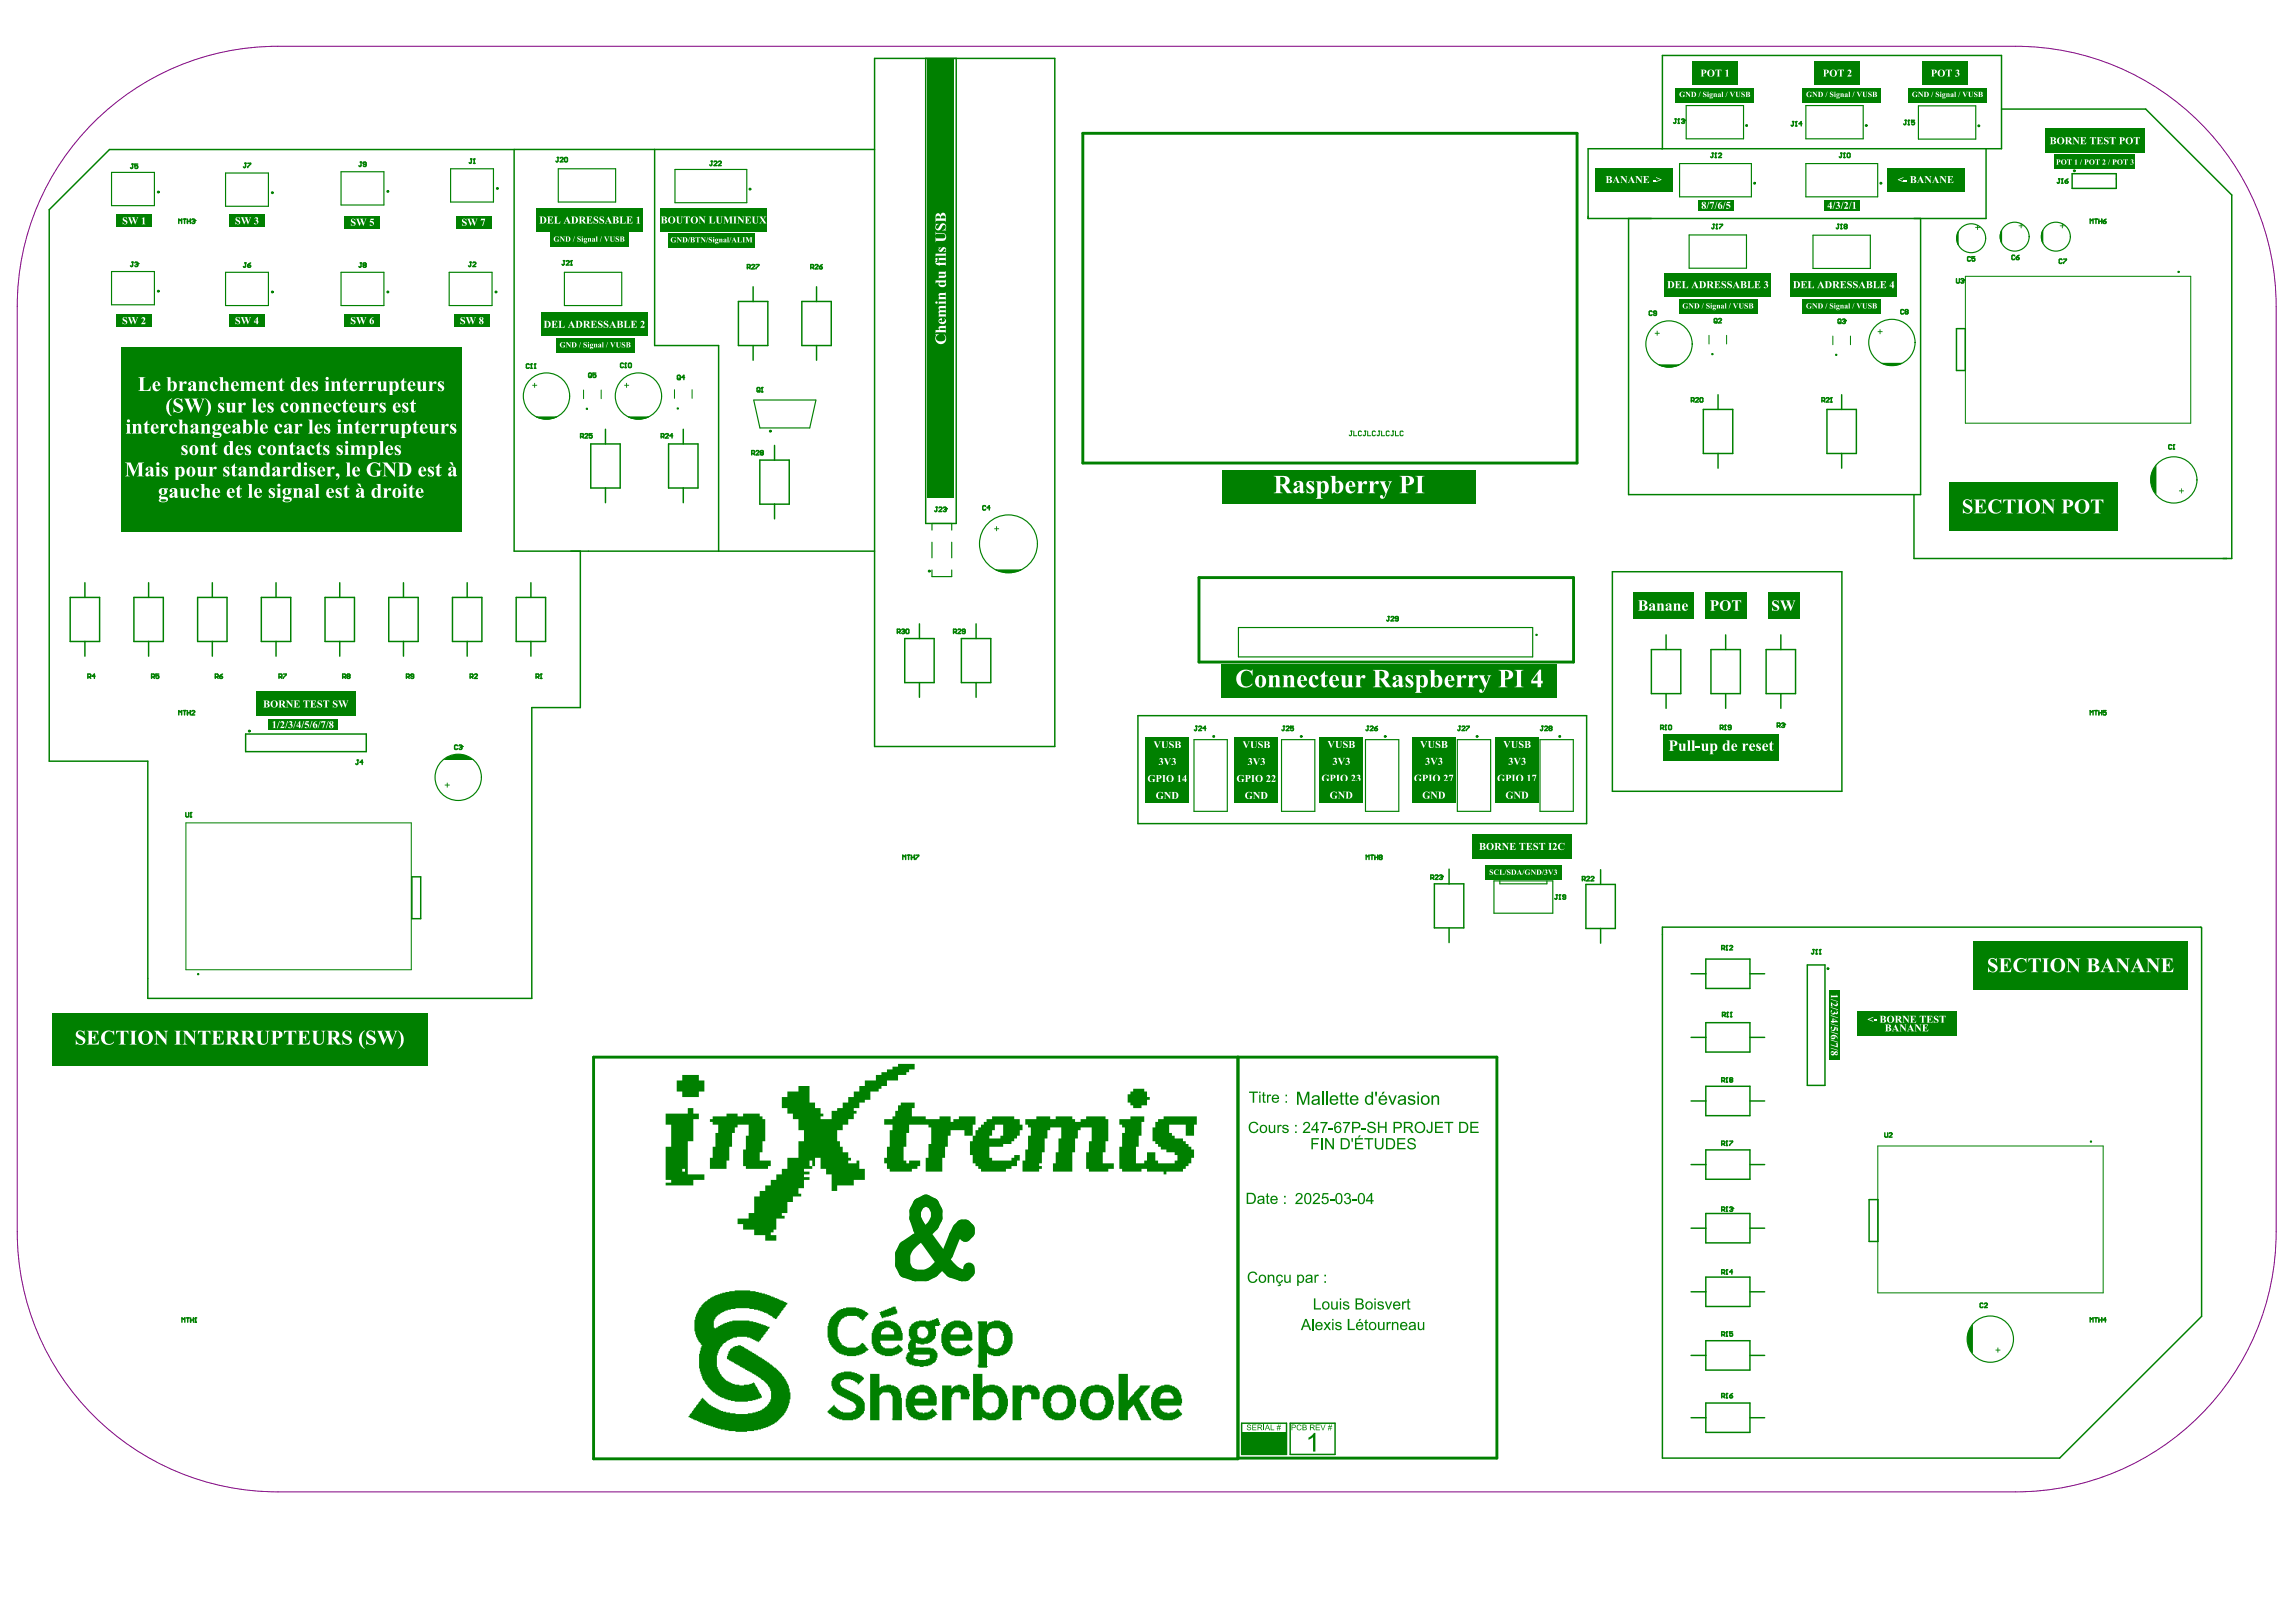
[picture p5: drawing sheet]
<svg xmlns="http://www.w3.org/2000/svg" width="297mm" height="210mm" viewBox="0 0 297 210" stroke-linecap="round" stroke-linejoin="round" font-family="sans-serif">
<path d="M11.3 16.7a33.6 33.6 0 0 1 24.7-10.7h224.8a33.7 33.7 0 0 1 33.7 33.7v119.7a33.7 33.7 0 0 1-33.7 33.7h-224.8a33.7 33.7 0 0 1-33.8-33.7v-119.7a33.5 33.5 0 0 1 9.1-23z" fill="none" stroke="#800080" stroke-width=".13"/>
<g fill="#008000">
<path d="M243.5 47h2.5a2.96 2.96 0 0 1-2.5 0z"/>
<path d="M214.7 47.2h2.5a2.96 2.96 0 0 1-2.5 0z"/>
<path d="M81.3 54h2.6a2.96 2.96 0 0 1-2.6 0z"/>
<path d="M69.4 54h2.6a2.96 2.96 0 0 1-2.6 0z"/>
<path d="M258.9 29.8v1.6a1.84 1.84 0 0 1 0-1.6z"/>
<path d="M253.3 30v1.6a1.84 1.84 0 0 1 0-1.6z"/>
<path d="M128.9 73.8h3.1a3.7 3.7 0 0 1-3.1 0z"/>
<path d="M264.3 29.8v1.6a1.84 1.84 0 0 1 0-1.6z"/>
<path d="M57.4 98.4a2.68 2.68 0 0 1 3.6-.2l.3 .2z"/>
<path d="M101.1 142h.8v-.7h1.4v-.8h1.4v2.2h.7v.7h.8v.7h.3v.4h-.3v.3h1.4v-1h.7v-.4h.7v-.7h.7v-.7h.8v-.7h.7v-.8h.7v-.7h1.4v-.7h.7v-.3h.7v-.4h.8v-.4h.7v-.3h2.1v.7h-.7v.4h-.3v.3h-1.1v.7h-1.5v.7h-.7v.4h-.3v.4h-1.1v1h-.7v.4h-.7v.7h-.7v.4h.3v.3h-.3v.7h-.8v.7h-.7v.8h-.7v1.4h.4v.7h.3v.7h.7v.7h.4v.4h-.4v.3h1.1v-.3h.4v1.1h.7v1.4h-1.4v.7h-2.2v.7h-.7v-2.1h-.7v-.7h-.7v-1.5h-.8v1.1h-.3v-.7h-.4v.7h.4v.4h-1.1v.3h.7v.4h-.7v.3h.7v.4h-.7v1.1h-.7v.7h.4v.3h-1.1v.8h-.7v1.4h-.8v.3h.4v.4h-1.1v1.4h-.3v.4h-.4v.3h.7v.8h-1.4v-.8h-1.4v-.7h-1.5v-.7h-.7v-.7h1.5v-.7h.7v-2.2h.7v-.7h.7v-.7h.7v-.7h.7v-.7h.7v-.7h.8v-1.5h1.4v-2.1h.7v-1.4h-.7v-1.5h-.7v-.7h-.7v-.7h-.8z"/>
<path d="M132.6 144.8h1.5v-.3h1.8v.3h.7v-.3h2.1v.3h.4v.4h.7v-.4h.7v-.3h2.5v.3h.4v2.9h-.4v1.4h-.3v1.4h1.4v.8h-.7v.3h-2.5v-.3h-.4v-2.2h.4v-1.4h.3v-1.8h-1.4v.4h-.4v1h-.3v1.8h-.4v2.5h-2.5v-1.1h.4v-1.4h.3v-1.8h.4v-1.4h-1.4v.4h-.4v1h-.4v1.8h-.3v1.4h-.4v.4h.4v.4h-.4v.3h-2.1v-1.4h.3v-1.4h.4v-1.8h.4v-1.1h-.4v-.4h-.4z"/>
<path d="M145.9 141.6h.3v-.3h.4v-.4h1.4v.4h.4v.7h.4v.3h-.4v.7h-.7v.4h-1.1v-.4h-.4v-.3h-.3z"/>
<path d="M114.4 144.8h1.1v-.3h.3v-.7h.4v-.8h.3v-.3h1.8v.7h-.3v1.1h1.8v.3h1.7v-.3h1.5v.7h.3v-.4h.8v-.3h2.1v1h-.4v1.5h-1v-.7h-1.8v.7h-.4v1.4h-.3v1.4h-.4v1.8h-2.1v-1.8h.3v-1.8h.4v-2.1h-.4v-.4h-2.5v1.1h-.3v1.8h-.4v1.8h.4v.3h.3v-.3h1.4v.7h-.3v.4h-.7v.3h-2.9v-.3h-.4v-.8h-.3v-.7h.3v-1.4h.4v-2.1h.4v-.8h-1.1z"/>
<path d="M144.8 144.8h1.4v-.3h1.8v.7h-.3v1.8h-.4v1.4h-.3v2.1h1v-.3h.4v-1.1h1.1v1.1h.3v.3h2.2v-.3h.3v-.7h-.3v-.4h-1.1v-.3h-.7v-.4h-.4v-.4h-.3v-.3h-.4v-1.8h.4v-.7h.3v-.4h.7v-.3h4.3v1h-.3v1.5h-1.1v-1.5h-2.1v1.1h.3v.4h.4v.3h1v.4h.4v.3h.4v.4h.3v.4h.4v1h-.4v.7h-.3v.4h-.4v.4h-.4v.3h-2.1v.4h-.4v-.4h-2.1v-.3h-.7v.3h-2.5v-.3h-.4v-2.9h.4v-1.8h.3v-.7h-.3v-.4h-.4z"/>
<path d="M91.8 144.8h.4v-.3h1.8v-.4h1.4v.4h.7v-.4h2.2v.4h.3v.3h.4v2.9h-.4v1.4h-.3v1.1h1.4v.7h-.3v.4h-2.9v-.4h-.4v-2.1h.4v-1.8h.4v-1.5h-1.5v.4h-.3v.7h-.4v1.8h-.4v1.8h-.3v1.1h-2.2v-1.5h.4v-1.4h.4v-1.8h.3v-1.1h-.7v-.3h-.4z"/>
<path d="M87.5 139.8h.8v-.7h2.1v.7h.7v1.5h-.7v.7h-2.1v-.7h-.8z"/>
<path d="M121.9 179.3h1.2v.4h.1l.2-.3h.2v-.1l.8-.1v.1h.3v.1h.2v.1h.2v.2l.2 .1v.2h.1v.4h.1l-.1 .7h-1.1v-.8h-.1v-.1h-.7v.1l-.3 .2v.3h-.1v3h-1.2z"/>
<path d="M90.7 168.9l.3-.2 .2-.3h.2l.2-.3h.2l.1-.2 .6-.2v-.1h.3v-.1l.6-.1v-.1h.4v-.1h.5v-.1h.7v-.1h2.1v.1h.7v.1h.4v.1h.4v.1h.4v.1l.6 .1v.1h.2v.1h.3v.1h.2v.1h.3v.1l.4 .1v.1h.3v.1h.2v.1h.2v.1h.2v.2h-.1l-.1 .3-.3 .2v.2l-.3 .2v.2l-.2 .1v.2l-.3 .2-.1 .3-.4-.1-.2-.3-.4-.1v-.1l-.3-.1v-.1h-.3v-.1h-.2v-.1l-.6-.1v-.1l-1.1-.1v-.1h-1.9v.1l-1 .1v.1h-.3v.1l-.6 .2-.1 .2h-.2v.1l-.4 .3-.1 .4h-.1v.9h.1v.1l.4-.1 .1-.2 .6-.2v-.1h.2v-.1l.6-.1v-.1h.4v-.1h2.3v.1l.9 .1v.1h.3v.1h.3v.1l.6 .1v.1h.2v.1h.3v.2l-.2 .1v.2l-.3 .2v.2l-.3 .2v.2l-.3 .2v.2l-.3 .2v.1l-.3-.1v-.1h-.2v-.1h-.2v-.1h-.2v-.1h-.2v-.1h-.4v-.1h-1.4v.1h-.5v.1h-.2v.1l-.6 .2-.2 .3h-.2l-.1 .2h-.1v.2l-.3 .2v.2h-.1v.2h-.1l-.1 .6h-.1v1.5h.1v.3h.1l.1 .4h.1v.2l.2 .1v.2l.4 .3 .2 .3 .6 .2v.1h.2v.1h.3v.1h.6v.1l1.4-.1v-.1h.3v-.1l.3-.1 .1 .3h.1v.2h.1l.1 .3h.1l.1 .4h.1v.2h.1l.1 .3h.1v.3l-.5 .1v.1h-.3v.1h-.4v.1h-.6v.1h-1.8v-.1h-.5v-.1h-.4v-.1h-.3v-.1h-.2v-.1h-.3v-.1l-.4-.1-.1-.2h-.2l-.2-.3h-.2l-.2-.3-.5-.4v-.2l-.3-.2-.1-.4-.2-.1v-.2h-.1l-.1-.6h-.1v-.3h-.1v-.4h-.1v-1.9h.1l.1-.8h.1l.1-.3-.2-.1v-.2l-.3-.2-.2-.6h-.1v-.3h-.1v-.4h-.1v-1.5h.1v-.4h.1v-.3h.1l.1-.4h.1v-.2h.1v-.2l.3-.2z"/>
<path d="M107.7 178.4l.5-.4 .1-.2 .5-.1v-.1h.4v-.1h1v.1h.4v.1h.3v.1l.6 .2 .2 .3h.1v.2l-.2 .1-.5 .6h-.1l-.1-.3h-.2l-.1-.2-.5-.1v-.1h-.9v.1l-.4 .1v.2h-.1v.3h.1v.2h.1l.1 .2h.2v.1l.4 .1v.1h.2v.1l.6 .2v.1h.2v.1h.2v.1h.2l.1 .2h.2l.1 .2 .3 .2v.2h.1v.2h.1v1.1h-.1v.3h-.1l-.5 .6-.4 .1v.1h-.4v.1h-1.4v-.1h-.4v-.1h-.3v-.1l-.6-.2-.2-.3h-.2l-.1-.2h-.1v-.2l.3-.2 .5-.6h.1v.2l.3 .2 .2 .3h.2l.1 .2h.3v.1h1.1v-.1h.2v-.1l.3-.1v-.3h.1v-.3h-.1v-.2h-.1l-.2-.3h-.2v-.1h-.2v-.1h-.2v-.1h-.2v-.1l-.4-.1v-.1h-.2v-.1l-.4-.1v-.1h-.2l-.2-.3-.4-.3-.1-.5h-.1v-.7h.1z"/>
<path d="M94.4 174.6l.3-.1v-.1l.3-.1v-.1h.4v-.1h.5v.1l.4 .1 .1 .2 .4 .1 .1 .2h.2v.1h.2l.1 .2 .4 .1 .1 .2h.2l.1 .2 .4 .1 .1 .2h.2l.1 .2h.2l.1 .2h.2l.2 .3h.2l.3 .4h.2v.1h.1l.1 .2 .6 .5v.2l.3 .2v.2l.2 .1 .1 .4h.1v.2h.1v.2h.1l.1 .9h.1l-.1 1.4h-.1l-.1 .6h-.1v.2h-.1l-.1 .4-.2 .1v.2l-.6 .5-.4 .5h-.2l-.1 .2h-.2v.1h-.2v.1h-.2v.1h-.2v.1l-.6 .1v.1l-.7 .1v.1l-1.4 .1v.1h-1.6v-.1h-.9v-.1h-.5v-.1l-.9-.1v-.1h-.3v-.1h-.3v-.1h-.3v-.1l-.6-.1v-.1h-.3v-.1h-.2v-.1h-.3v-.1h-.2v-.1h-.2v-.1h-.3v-.1h-.2v-.1l-.4-.1v-.1h-.2l.1-.2h.1v-.2l.3-.2v-.2l.2-.1v-.2l.3-.2v-.2l.3-.2v-.2l.3-.2v-.2h.1l.1-.2 .2 .1 .2 .3 .5 .4v.1h.2l.1 .2h.2v.1l.6 .2v.1h.2v.1h.2v.1l.7 .1v.1h.5v.1h.7v.1h1.7v-.1h.6v-.1h.4v-.1h.3v-.1h.3v-.1h.2l.1-.2h.2l.2-.3h.2v-.2l.2-.1v-.2l.2-.1v-.3h.1v-1.1h-.1v-.3h-.1l-.1-.3h-.1v-.2l-.3-.2-.3-.4h-.2l-.2-.3h-.2l-.1-.2h-.2l-.1-.2-.4-.1-.1-.2-.4-.1v-.1h-.2v-.1h-.2l-.1-.2-.7-.2-.1-.2h-.2v-.1l-.4-.1-.1-.2h-.2v-.1l-.4-.1-.1-.2h-.2v-.4h.1v-.3h.1v-.3l.2-.1z"/>
<path d="M131 179.3h1.2v.3h.1v-.1h.2l.1-.2 .8-.1v.1h.4v.1h.2v.1l.3 .2 .1 .4h.1v.9h-.1v.1h-1v-.7l-.2-.1v-.1h-.7v.1l-.2 .1v.2h-.1v.6h-.1v2.3h.1l-.1 .3h-1.1z"/>
<path d="M113.8 169.8l.5-.1v-.1h.2v-.1h.3v-.1h.2v-.1h.3v-.1h.2v-.1h.4v.3h.1v.2h.1v.4l-.5 .1v.1h-.3v.1h-.3v.1h-.4v.1h-.3v.1h-.2v-.2h-.1z"/>
<path d="M144.7 177.8h1.2v3.4l.2-.1v-.2l.6-.5v-.2l.2-.1 .4-.5h.1l.1-.3h1.3l-.1 .3h-.1v.1l-.6 .5v.1h-.1l-.1 .3-.4 .3v.3h.1l.1 .4 .2 .1v.2h.1v.2h.1l.2 .6 .2 .1 .2 .6 .3 .2v.2h-1.3l-.2-.6h-.1v-.2h-.1v-.2h-.1v-.2h-.1v-.2h-.1v-.2h-.1v-.2h-.1v-.2l-.3 .2-.3 .4h-.1v.2h-.1v1.2h-1.1v-.1h-.1z"/>
<path d="M112.6 177.8h1.2v1.8l.2-.1v-.1h.3v-.1l1-.1v.1h.4v.1h.2v.1h.2l.2 .3h.1l.1 .5h.1v.6h.1v2.9h-1.2v-.1h-.1v-.1h.1v-2.9h-.1v-.2h-.1v-.2h-.2v-.1h-.9v.1l-.4 .3v3.2h-1.2z"/>
<path d="M107.6 170.4l.6-.5v-.1h.1l.1-.2 .4-.1v-.1h.3v-.1h.4v-.1h1.3v.1l.7 .1v.1l.4 .1 .1 .2h.2l.2 .3-.5 .4v.2l-.2 .1v.1h-.2v-.2h-.2l-.2-.3h-.2v-.1h-1.3v.1h-.3l-.1 .2h-.2l-.1 .2h-.1v.2l-.2 .1v.3h-.1v.3h-.1v1.3h.1v.3h.1v.2h.1v.2l.2 .1v.2l.3 .1v.1h.2v.1h.2v.1h1.2v-.1l.4-.1 .3-.4h.2l.2 .3h.1v.2l.2 .1 .2 .3-.3 .1-.2 .3h-.2v.1h-.2v.1h-.3v.1h-.4v.1h-1.2v-.1h-.4v-.1h-.3v-.1h-.3l-.1-.2h-.2l-.1-.2-.6-.5v-.2l-.2-.1-.1-.5h-.1v-.4h-.1v-1.5h.1l.1-.7h.1v-.2h.1z"/>
<path d="M279 60v4a2.67 2.67 0 0 1-.2-3.6z"/>
<path d="M255.2 171.2v4a2.67 2.67 0 0 1-.1-3.6z"/>
<path d="M126.2 146.3h.4v-.4h.3v-.4h.4v-.3h.3v-.4h.7v-.3h2.9v.3h.7v.7h.4v.8h-.4v.7h-.3v.3h-.4v.4h-.3v.3h-1.1v.4h-1.8v1.4h.3v.4h2.6v-.4h.3v-.3h.7v.7h-.3v.7h-.7v.4h-.8v.3h-3.2v-.3h-.3v-.4h-.4v-.4h-.4v-1h-.3v-1.8h.3v-.7h.4zM128.7 145.5v.8h-.4v.7h-.3v.3h1.4v-.3h.4v-1.5z"/>
<path d="M86.1 144.1h2.9v-.7h.7v.7h.7v.7h-.7v2.9h-.7v4.3h2.1v.7h-1.4v.7h-3.6v-.4h.7v-.3h-.7v-4.3h.7v-2.9h-.7zM88.3 151.3v.3h.3v-.3z"/>
<path d="M140.1 180l.5-.4v-.1l.5-.1v-.1h.5v-.1l1.1 .1v.1h.2v.1l.4 .1v.1l.3 .2v.2l.2 .1 .1 .5h.1v.5h.1l-.1 1.1h-.1v.3h-.1l-.1 .4-.5 .4v.1l-.4 .1v.1h-.3v.1h-1.2v-.1h-.3v-.1l-.4-.1v-.1l-.5-.4v-.2l-.2-.1-.1-.7h-.1v-.9h.1v-.4h.1v-.3h.1zM141 180.5l-.1 .5h-.1v1h.1l.1 .5h.1l.1 .2h.2v.1h.3v.1h.4v-.1l.5-.1 .1-.3h.1v-.2h.1v-.4h.1v-.6h-.1v-.4h-.1l-.1-.4h-.2l-.1-.2h-1v.1h-.2l-.1 .2z"/>
<path d="M122.4 171.4h.2l.1-.2 .4-.1v-.1h.3v-.1h.9v.1h.4v.1h.2l.4 .5 .2 .1v.2h.1v.2h.1v.3h.1v1h-.1v.1h-2.8l.2 .7 .3 .1v.1h.2v.1h1v-.1h.3l.3-.4h.2v.2l.5 .4-.4 .5h-.2v.1l-.4 .1v.1h-.4v.1h-1v-.1h-.4v-.1l-.4-.1v-.1l-.6-.5v-.2h-.1v-.2h-.1v-.4h-.1v-1.2h.1v-.3h.1v-.3h.1v-.2l.3-.2zM123.1 172.2l-.1 .5h1.7v-.4h-.1v-.2h-.1l-.1-.2h-.3v-.1h-.5v.1h-.2l-.2 .3z"/>
<path d="M126.5 171h1.2v.4h.1l.2-.3h.3v-.1h.3v-.1h.8v.1h.3v.1h.3l.2 .3 .3 .1v.2l.2 .1v.2h.1v.2h.1v.3h.1v1.4h-.1v.3h-.1v.2h-.1l-.1 .4h-.1l-.3 .4-.4 .1v.1h-.4v.1h-.9v-.1h-.3v-.1h-.3l-.1-.2h-.1v1.7h.1l-.1 .2h-1.1v-.1h-.1v-.3h.1v-5.3h-.1zM127.9 172.2l-.1 .5h-.1v1h.1l.1 .5h.1l.1 .2h.2v.1h.3v.1h.5v-.1h.2v-.1h.2l.1-.3h.1v-.2h.1v-.4h.1v-.6h-.1v-.4h-.1v-.2h-.1l-.3-.4h-1v.1h-.2l-.1 .2z"/>
<path d="M135.4 179.8h.1l.1-.2 .4-.1v-.1h.2v-.1l1.2-.1v.1h.4v.1l.5 .1 .4 .5h.1l.1 .4h.1v.2h.1v.4h.1v1.1h-.1v.3h-.1l-.1 .5-.2 .1-.4 .5-.4 .1v.1h-.3v.1h-1.2v-.1h-.3v-.1l-.4-.1v-.1l-.4-.3v-.2l-.2-.1-.1-.5h-.1v-1.5h.1v-.3h.1v-.2h.1v-.2l.2-.1zM136.1 180.6l-.2 1h.1v.6h.1l.1 .4 .3 .1v.1h.4v.1h.3v-.1l.5-.1 .1-.2h.1v-.2h.1v-.3h.1v-1h-.1l-.1-.5h-.1l-.1-.2h-.2v-.1h-.9v.1h-.2l-.2 .3z"/>
<path d="M117.9 171.4l.3-.1 .1-.2h.2v-.1h.4v-.1l1.4 .1v-.1h.3v-.1h.3v-.1h.2v-.1h.3v.2h.1v.3h.1v.3h.1v.1h-.2v.1h-.5v.4h.1v.9h-.1v.3h-.1l-.1 .2h-.1l-.2 .3-.4 .1v.1h-.5v.1h-.5v-.1h-.4v-.1h-.2v.6h1.9v.1h.4l.3 .4h.1v.2h.1v.6h-.1v.3h-.1v.2l-.2 .1v.1h-.2l-.1 .2h-.2v.1h-.3v.1h-.6v.1l-1.2-.1v-.1h-.3v-.1h-.3l-.1-.2-.3-.2-.1-.6h.1l.1-.5 .3-.1v-.2h-.1v-.2h-.1v-.7h.1l.1-.4h.1l.1-.2h-.1v-.2h-.1v-.2h-.1v-.9h.1v-.3l.2-.1zM118.7 172v.8h.1l.1 .3 .7 .1v-.1h.2v-.1l.2-.1v-.2h.1v-.5h-.1v-.2l-.2-.1-.1-.2h-.7v.1zM118.2 175.4v.4h.2v.1h.4v.1h1v-.1l.5-.1v-.5h-2v.1z"/>
<path d="M113.2 171.6l.3-.2v-.1h.2l.1-.2h.3v-.1h.3v-.1h.9v.1h.3v.1l.4 .1 .3 .4 .2 .1v.2h.1l.1 .6h.1v.9h-.1v.1h-2.8v.3h.1v.3h.1l.2 .3h.2v.1h1.1v-.1l.4-.1 .2-.3h.1v.1l.5 .4v.3h-.1l-.1 .2h-.2l-.1 .2-.5 .1v.1h-.3v.1h-1v-.1h-.4v-.1l-.4-.1v-.1h-.2l-.2-.3h-.1v-.2l-.2-.1-.1-.6h-.1v-1.4h.1v-.3h.1zM114.1 172.1v.2h-.1v.4h1.7v-.4h-.1v-.2l-.3-.1v-.1h-.2v-.1h-.5v.1h-.2v.1z"/>
<path d="M149.3 179.9l.3-.2v-.1l.4-.1v-.1h.2v-.1h.4v-.1h.7v.1l.6 .1 .1 .2h.2l.1 .2 .2 .1 .1 .4h.1v.2h.1v.5h.1v.6h-.1v.3h-2.8v.3h.1v.2h.1l.2 .3h.2v.1h.4v.1l.8-.1v-.1h.2l.3-.4h.1l.1 .2h.1v.2l.3 .2v.2l-.2 .1v.1h-.2l-.1 .2h-.2v.1h-.2v.1h-.3v.1h-1.3v-.1h-.3v-.1l-.4-.1-.4-.5h-.1l-.1-.4h-.1v-.3h-.1v-1.5h.1l.1-.6 .2-.1zM150.2 180.4l-.2 .6h1.8v-.3h-.1v-.2l-.3-.2v-.1h-.9v.1z"/>
<path d="M117.5 180.1h.1l.5-.6 .5-.1v-.1h.4v-.1h.6v.1h.4v.1h.2v.1h.2l.3 .4 .2 .1 .1 .4h.1v.3h.1v1.1h-.1v.1h-2.8v.2h.1l.1 .4 .2 .1v.1h.2v.1h.5v.1h.2v-.1h.5v-.1h.2l.2-.3 .2-.1v.1l.5 .4 .1 .3h-.2l-.2 .3h-.2l-.1 .2h-.3v.1h-.3v.1h-1.2v-.1h-.3v-.1h-.3l-.1-.2h-.2l-.1-.2-.2-.1v-.2h-.1l-.1-.4h-.1v-.4h-.1v-1.1h.1v-.4h.1zM118.5 180.5l-.1 .5h1.7v-.4h-.1v-.2l-.3-.1v-.1h-.9v.1z"/>
<path d="M125.9 177.8h1.2v1.8l.2-.1v-.1h.3v-.1l1.1-.1v.1h.4v.1h.2v.1h.2l.2 .3 .3 .2 .1 .4h.1v.2h.1v.4h.1v1h-.1v.4h-.1l-.1 .5h-.1v.1l-.5 .4-.1 .2-.5 .1v.1h-1.1v-.1h-.2v-.1h-.2v-.1l-.3-.1v.3h-.1v.1h-1.1zM127.2 180.6v.2h-.1v1.4h.1v.2h.1l.3 .4h.4v.1l.7-.1 .1-.2 .3-.2v-.3h.1v-1.2h-.1l-.1-.4-.2-.1v-.1h-.2v-.1h-.9v.1h-.2l-.2 .3z"/>
</g>
<path d="M140.1 17.3h63.9v42.6h-63.9zM155.1 74.7h48.5v11h-48.5zM160.2 136.8v52h-83.4v-52h116.9v51.9h-33.5" fill="none" stroke="#008000" stroke-width=".37"/>
<g fill="none" stroke="#008000" stroke-width=".19">
<path d="M66.5 19.4v51.9h46.6M84.7 19.3v25.4h8.3v26.6M113.1 7.6h23.4v89h-23.4zM113.1 19.3l-98.9 .1-7.8 7.7v71.4h12.7v30.7h49.7v-37.6h6.3v-20.3M119.8 7.6v60.1h3.9v-60.1M215.1 19.2v-12h43.8v12h-53.4v9.1h51.4v-9.1M258.9 14.1h18.7l11.1 11.1v47.1h-41.1v-8.3M95.5 39h3.8v5.7h-3.8zM97.4 37.1v1.9M103.7 39h3.8v5.7h-3.8zM105.6 37.1v1.9M210.7 28.3v35.7h37.8v-35.7"/>
<path d="M268.1 22.5h5.7v1.9h-5.7zM76.4 57.5h3.8v5.7h-3.8zM78.3 55.5v2M86.5 57.5h3.8v5.7h-3.8zM88.4 55.5v2M97.4 44.7v1.9M98.3 59.5h3.8v5.7h-3.8zM100.2 57.6v1.9M105.6 44.7v1.9M220.4 53h3.8v5.7h-3.8zM222.3 51.1v1.9M222.3 58.7v1.9"/>
<path d="M236.4 53h3.8v5.7h-3.8zM238.3 51.1v1.9M238.3 58.7v1.9M253.1 42.5h1.2v5.4h-1.2zM9.1 77.3h3.8v5.7h-3.8zM11 75.4v1.9M17.3 77.3h3.8v5.7h-3.8zM19.2 75.4v1.9M25.6 77.3h3.8v5.7h-3.8zM27.5 75.4v1.9M33.8 77.3h3.8v5.7h-3.8zM35.7 75.4v1.9"/>
<path d="M42.1 77.3h3.8v5.7h-3.8zM44 75.4v1.9M50.3 77.3h3.8v5.7h-3.8zM52.2 75.4v1.9M58.5 77.3h3.8v5.7h-3.8zM60.4 75.4v1.9M66.8 77.3h3.8v5.7h-3.8zM68.7 75.4v1.9M78.3 63.2v1.9M88.4 63.2v1.9M100.2 65.2v1.9M208.6 74h29.7v28.4h-29.7z"/>
<path d="M11 83v1.9M19.2 83v1.9M27.5 83v1.9M31.8 95h15.6v2.3h-15.6zM35.7 83v1.9M44 83v1.9M52.2 83v1.9M60.4 83v1.9M68.7 83v1.9M117 82.6h3.9v5.7h-3.9zM119 80.7v1.9M119 88.3v1.9"/>
<path d="M124.4 82.6h3.8v5.7h-3.8zM126.3 80.7v1.9M126.3 88.3v1.9M147.2 92.6h58.1v14h-58.1zM213.6 84.1h3.8v5.7h-3.8zM215.5 82.2v1.9M215.5 89.8v1.9M221.3 84.1h3.9v5.7h-3.9zM223.3 82.2v1.9M223.3 89.8v1.9M228.5 84.1h3.8v5.7h-3.8zM230.4 82.2v1.9"/>
<path d="M230.4 89.8v1.9M53.3 113.5h1.1v5.4h-1.1zM185.6 114.4h3.8v5.7h-3.8zM187.5 112.5v1.9M205.2 114.5h3.8v5.7h-3.8zM207.1 112.6v1.9M215.1 120h69.6l.1 .1v50.3l-18.3 18.3h-51.4zM187.5 120.1v1.9M207.1 120.2v1.9M218.8 134.2h1.9M218.8 126h1.9M220.7 124.1h5.7v3.8h-5.7z"/>
<path d="M220.7 132.3h5.7v3.8h-5.7zM226.4 134.2h1.9M226.4 126h1.9M233.8 124.9h2.3v15.6h-2.3zM218.8 142.5h1.9M218.8 158.9h1.9M218.8 150.7h1.9M220.7 140.6h5.7v3.8h-5.7zM220.7 148.8h5.7v3.8h-5.7zM220.7 157h5.7v3.8h-5.7zM226.4 142.5h1.9M226.4 158.9h1.9"/>
<path d="M226.4 150.7h1.9M241.8 155.2h1.2v5.5h-1.2zM218.8 167.2h1.9M218.8 175.4h1.9M220.7 165.3h5.7v3.8h-5.7zM220.7 173.5h5.7v3.8h-5.7zM226.4 167.2h1.9M226.4 175.4h1.9M160.6 184.2h5.8v4h-5.8zM166.9 184.2h5.8v4h-5.8zM218.8 183.5h1.9M220.7 181.6h5.7v3.8h-5.7z"/>
<path d="M226.4 183.5h1.9"/>
</g>
<g fill="none" stroke="#008000" stroke-width=".15">
<path d="M218.1 13.7h7.5v4.3h-7.5zM233.6 13.7h7.4v4.3h-7.4zM248.2 13.7h7.4v4.3h-7.4zM14.4 22.3h5.6v4.3h-5.6zM14.4 35.1h5.6v4.3h-5.6zM29.2 35.2h5.5v4.3h-5.5zM29.2 22.4h5.5v4.3h-5.5zM44.1 35.2h5.6v4.3h-5.6zM44.1 22.2h5.6v4.3h-5.6zM58.1 35.2h5.6v4.3h-5.6zM58.3 21.8h5.5v4.3h-5.5zM72.2 21.8h7.4v4.3h-7.4z"/>
<path d="M73 35.2h7.4v4.3h-7.4zM87.3 21.9h9.3v4.3h-9.3zM217.3 21.2h9.3v4.3h-9.3zM218.5 30.4h7.4v4.3h-7.4zM233.6 21.2h9.3v4.3h-9.3zM234.6 30.4h7.4v4.3h-7.4zM253.3 30v1.6M258.9 29.8v1.6M264.3 29.8v1.6M69.4 54h2.6M81.3 54h2.6M97.5 51.8l.8 3.6h6.5l.8-3.6"/>
<path d="M97.5 51.8h8M214.7 47.2h2.5M243.5 47h2.5M120.6 73.8v.8h2.5v-.8M120.6 68.6v-.9h2.5v.9M120.6 70.2v2M123.1 70.2v2M128.9 73.8h3.1M154.5 95.7h4.3v9.3h-4.3zM160.2 81.2h38.1v3.8h-38.1zM165.8 95.7h4.3v9.3h-4.3zM176.7 95.7h4.3v9.3h-4.3z"/>
<path d="M188.5 95.7h4.3v9.3h-4.3zM199.2 95.7h4.3v9.3h-4.3zM193.3 114h7.6v4.2h-7.6zM194 114v.4h6.1v-.4"/>
</g>
<path d="M254.3 35.8h29.1v19h-29.1zM75.5 50.5v1.1M77.8 50.5v1.1M87.3 50.4v1.2M89.5 50.4v1.2M221.1 43.4v1.1M223.4 43.4v1.1M237.1 43.5v1.1M239.4 43.5v1.1M24.1 106.5h29.1v19h-29.1zM242.9 148.3h29.2v19h-29.2z" fill="none" stroke="#008000" stroke-width=".13"/>
<path d="M160.6 185.3h5.8v2.9h-5.8z" fill-rule="evenodd" fill="#008000"/>
<path d="M118.4 157.6v-.9l.5-.9 .9-.5a1.96 1.96 0 0 1 .9 3.3l-.9 .9-2.8 1.8-.5 1v1.4l.5 .9 1.4 .5M118.4 157.6l.5 1.4 3.2 4.7 .9 .9 1.4 .5M118.4 157.6l.5 1 3.7 5.1 .9 .9 .9 .5M124.9 159l-.5 .5 .5 .5 .5-.5v-.5l-.5-.4h-.5l-.4 .4-1.4 3.3-1 1.4-.9 .9-.9 .5h-1.4M118.4 160.4a2.86 2.86 0 0 0-.9 4.2l.9 .5M125.4 164.1v.5l-.5 .5h-.5" fill="none" stroke="#008000" stroke-width="1.5"/>
<path d="M233.2 38.8h10.1v1.8h-10.1z" fill-rule="evenodd" fill="#008000"/>
<g fill="#fff">
<path d="M233.7 39.4l.3-.2h.3v.3l-.1-.2h-.2l-.2 .2 .1 .3 .1 .1h.2v-.2h-.1h.3l-.1 .2h-.4l-.1-.1-.1-.1z"/>
<path d="M234.4 39.3h.3l.3 .4v-.4h-.1h.2h-.1v.6l-.4-.5v.5h.1h-.3h.1v-.6z"/>
<path d="M236.4 39.2l-.2 .7h-.1z"/>
<path d="M236.8 39.3l.3-.1 .1 .3-.2-.2h-.2l.4 .4v.2h-.2h-.3v-.2l.2 .2a.12 .12 0 0 0 .2-.1 .12 .12 0 0 0-.2-.1l-.2-.2z"/>
<path d="M238 39.5h.4l.2 .4h-.3l.1-.4-.2 .1 .1 .3h-.3z"/>
<path d="M239.1 39.3h.2l.1 .6h-.3z"/>
<path d="M239.9 39.2l-.3 .7z"/>
<path d="M240.2 39.3h.3h-.1l.2 .4 .2-.3-.1-.1h.2l-.4 .6z"/>
<path d="M240.9 39.3h.4h-.1v.6h.2l.1-.2v-.4h-.1h.2h-.1v.4l-.1 .2h-.4v-.6z"/>
<path d="M241.7 39.3l.4-.1v.3l-.2-.2h-.1l.3 .4-.1 .2h-.3v-.2l.1 .2a.14 .14 0 0 0 .2-.1 .14 .14 0 0 0-.2-.2l-.1-.1z"/>
<path d="M235.4 39.3v.6h.1l.2-.2v-.2zM235.2 39.3h.4l.2 .1v.3l-.1 .2h-.5h.1v-.6z"/>
<path d="M237.3 39.3a.08 .08 0 0 1 .1 0 .08 .08 0 0 1-.1 0zM237.2 39.5h.2l.1 .4h-.3z"/>
<path d="M237.7 39.5v.2h.1v-.2zM237.6 39.5h.4l-.1 .2-.2 .1 .3 .1-.1 .2h-.3v-.1v-.2h.1l-.1-.1zM237.6 40l.1 .1h.2v-.1z"/>
<path d="M238.8 39.7v.1h.1v-.1zM238.7 39.5l.1-.1 .2 .1 .1 .4h-.3a.13 .13 0 0 1-.2-.1 .13 .13 0 0 1 .2-.1l.1-.2h-.1l-.1 .2z"/>
<path d="M242.5 39.3v.3l.1-.1v-.1zM242.5 39.6v.3h.1v-.2zM242.2 39.3h.6v.2l-.2 .1 .2 .1v.2h-.6h.1v-.6z"/>
</g>
<path d="M58.8 40.6h4.6v1.7h-4.6z" fill-rule="evenodd" fill="#008000"/>
<g fill="#fff">
<path d="M59.6 41.1l.5-.1v.3l-.2-.2-.2 .1 .4 .3 .1 .3-.2 .2h-.4v-.4l.1 .3a.17 .17 0 0 0 .3-.1 .17 .17 0 0 0-.2-.2l-.2-.2z"/>
<path d="M60.3 41h.3v.2l.2 .5 .1-.4-.2-.3h.5l-.1 .1 .1 .5 .2-.4-.1-.2h.3l-.4 1-.3-.6-.2 .6z"/>
<path d="M62.2 41.1v.2a.13 .13 0 0 0 .2 0 .13 .13 0 0 0 0-.2zM62.2 41.5l-.1 .2a.15 .15 0 0 0 .2 .2 .15 .15 0 0 0 .1-.1 .15 .15 0 0 0-.1-.2zM62 41.1l.4-.1 .1 .2v.1a.14 .14 0 0 0-.1 .2 .14 .14 0 0 0 .1 .1v.3l-.3 .1a.22 .22 0 0 1-.2-.3 .22 .22 0 0 1 .2-.2l-.2-.1z"/>
</g>
<path d="M236.6 128.2h1.4v8.9h-1.4z" fill-rule="evenodd" fill="#008000"/>
<g fill="#fff">
<path d="M236.9 128.7v.1h.7v-.1l.2 .3h-.9v.2z"/>
<path d="M236.9 129.3l.9 .3-.9-.2z"/>
<path d="M236.9 129.7l.4 .3a.17 .17 0 0 0 .3 0 .17 .17 0 0 0-.1-.3l.2 .1v.3l-.1 .1h-.2l-.4-.3v.3l.1 .1-.2-.1z"/>
<path d="M236.9 130.3l.9 .3v.1l-.9-.3z"/>
<path d="M236.9 130.8h.1l-.1 .2 .1 .1h.2l.1-.2 .1 .2h.2v-.2v-.1a.22 .22 0 0 1 .2 .4 .22 .22 0 0 1-.4-.1l-.2 .2-.2-.1-.1-.2z"/>
<path d="M236.9 131.4l.9 .3v.1l-.9-.3z"/>
<path d="M236.9 132.4l.9 .3v.1l-.9-.3z"/>
<path d="M236.9 132.9h.1l-.1 .3 .1 .1 .2-.1 .1-.3 .5 .1v.4h-.2v-.4h-.1l-.1 .4h-.4l-.1-.2z"/>
<path d="M236.9 133.5l.9 .3v.1l-.9-.3z"/>
<path d="M236.9 134.5l.9 .3v.1l-.9-.3z"/>
<path d="M236.9 135.2l.7 .2-.1-.4h.3v.6l-.9-.3z"/>
<path d="M236.9 135.6l.9 .3v.1l-.9-.3z"/>
<path d="M237.2 131.9v.2h.4zM237.1 131.8h.1l.6 .5h-.6v.1l-.3-.1v-.2h.2z"/>
<path d="M236.9 134.2v.1h.3a.12 .12 0 0 0 .2-.1 .12 .12 0 0 0-.1-.1 .12 .12 0 0 0-.1 0zM236.9 134.1l.3-.2 .3 .1 .2 .2 .1 .3-.1-.2-.3-.2v.3l-.4 .1-.1-.2z"/>
<path d="M237.5 136.2a.15 .15 0 0 0 0 .3 .14 .14 0 0 0 .2-.1v-.1a.13 .13 0 0 0 0-.1 .13 .13 0 0 0-.2 0zM236.9 136.3v.1h.1a.12 .12 0 0 0 .2-.1 .12 .12 0 0 0-.1-.1zM236.9 136.1l.2-.1 .2 .2 .2-.2 .2 .1 .1 .2-.1 .2-.2 .1a.13 .13 0 0 0-.1-.1 .13 .13 0 0 0-.2 .1h-.2l-.1-.1z"/>
</g>
<g fill="#008000">
<path d="M169.8 170.7h.1v1.4h-.1z"/>
<path d="M171.2 171.1h.3l.2 .3 .2-.3h.3l-.4 .5 .4 .5h-.2l-.3-.4-.3 .4h-.2l.4-.5z"/>
<path d="M172.8 171.2l.5-.1 .2 .2-.1 .1-.3-.2a.15 .15 0 0 0-.2 .1 .15 .15 0 0 0 .2 .2l.4 .1 .1 .3-.2 .2h-.3a.35 .35 0 0 1-.4-.3h.2l.2 .2a.19 .19 0 0 0 .2 0 .19 .19 0 0 0 0-.3l-.5-.2z"/>
<path d="M174.4 170.7h.2v1.3h.7v.1h-.9z"/>
<path d="M176.6 170.8l.2-.1v.4h.2v.1h-.2v.7l.2 .1v.1h-.3l-.1-.1v-.8h-.1v-.1h.1z"/>
<path d="M178.3 171.1h.2v.8l.2 .1a.25 .25 0 0 0 .2-.3v-.6h.2v1h-.1v-.1l-.3 .1h-.3l-.1-.3z"/>
<path d="M179.4 171.1h.2v.1l.1-.1h.3l-.1 .2h-.2h-.1v.8h-.2z"/>
<path d="M180.1 171.1h.1v.1l.3-.1 .3 .1 .1 .9h-.2v-.8l-.1-.1-.3 .1-.1 .8h-.1z"/>
<path d="M183.4 171.1h.2v.7l.1 .2 .4-.1v-.8h.2v1h-.2v-.1l-.3 .1-.3-.1z"/>
<path d="M168.9 170.8l-.2 .7h.5zM168.8 170.7h.3l.5 1.4h-.2l-.1-.4h-.6l-.2 .4h-.2z"/>
<path d="M170.4 171.3l-.1 .2h.6a.28 .28 0 0 0-.2-.3 .28 .28 0 0 0-.3 .1zM170.3 171.2l.3-.1h.2l.2 .1 .1 .4v.1h-.8a.3 .3 0 0 0 .3 .3 .3 .3 0 0 0 .3-.2l.2 .1a.54 .54 0 0 1-.8 .1 .54 .54 0 0 1 0-.8z"/>
<path d="M172.3 170.7h.2v.2h-.2zM172.3 171.1h.2v1h-.2z"/>
<path d="M175.9 170.7h.2l-.2 .2h-.1zM175.7 171.3l-.1 .2h.6a.29 .29 0 0 0-.2-.3 .29 .29 0 0 0-.3 .1zM175.5 171.2l.3-.1h.3l.2 .1 .1 .3v.2h-.8a.3 .3 0 0 0 .2 .3 .3 .3 0 0 0 .4-.2h.2a.52 .52 0 0 1-.8 .2 .52 .52 0 0 1-.1-.8z"/>
<path d="M177.3 171.3v.3a.33 .33 0 0 0 .3 .4 .33 .33 0 0 0 .3-.5 .31 .31 0 0 0-.2-.3 .31 .31 0 0 0-.4 .1zM177.1 171.6a.52 .52 0 0 1 1 0 .52 .52 0 0 1-1 0z"/>
<path d="M181.4 171.3l-.1 .2h.6a.29 .29 0 0 0-.2-.3 .29 .29 0 0 0-.3 .1zM181.3 171.2l.2-.1h.3l.2 .2 .1 .3v.1h-.8a.3 .3 0 0 0 .2 .3 .3 .3 0 0 0 .4-.2h.2l-.1 .1a.52 .52 0 0 1-.7 .1 .52 .52 0 0 1 0-.8z"/>
<path d="M182.5 171.8a.25 .25 0 0 0 .3 .2 .25 .25 0 0 0 .1-.4zM182.4 171.2l.5-.1 .2 .2 .1 .8h-.2v-.1l-.4 .1a.33 .33 0 0 1-.3-.4 .33 .33 0 0 1 .4-.2h.1a.16 .16 0 0 0 .2-.2 .16 .16 0 0 0-.3-.1h-.2v.2h-.2z"/>
</g>
<path d="M15.7 44.9h44v6.3h-44z" fill-rule="evenodd" fill="#008000"/>
<g fill="#fff">
<path d="M17.9 48.8h.9l-.2 .1v1.4a.16 .16 0 0 0 0 .2 .16 .16 0 0 0 .1 0l.5-.1 .3-.4v.6h-1.6l.2-.2v-1.4z"/>
<path d="M23.1 49.4h.5v.2l.3-.3a.19 .19 0 0 1 .2 .2 .19 .19 0 0 1-.1 .2 .19 .19 0 0 1-.2-.1l-.2 .4v.5l.2 .1h-.7l.1-.2v-.9z"/>
<path d="M25.7 49.4h.5v.1l.3-.2a.39 .39 0 0 1 .4 .6v.6l.1 .1h-.6l.1-.1v-.7a.18 .18 0 0 0-.1-.3 .18 .18 0 0 0-.2 .2v.7l.1 .2h-.6l.1-.2v-.8z"/>
<path d="M27.3 49.6l.1-.1a.4 .4 0 0 1 .5-.2 .4 .4 0 0 1 .2 .5 .21 .21 0 0 1-.2 0 .21 .21 0 0 1-.1-.3 .15 .15 0 0 0-.2 0 .15 .15 0 0 0-.1 .2v.3a.34 .34 0 0 0 .2 .4 .34 .34 0 0 0 .4 0l.1-.1a.48 .48 0 0 1-.4 .3 .48 .48 0 0 1-.5-.2l-.1-.3z"/>
<path d="M28.4 48.8h.5v.7l.1-.1 .3-.1a.39 .39 0 0 1 .3 .6v.6l.1 .1h-.6l.1-.1v-.7a.17 .17 0 0 0-.1-.3 .17 .17 0 0 0-.2 .2v.7l.1 .2h-.6l.1-.2v-1.4z"/>
<path d="M31.1 49.4h.5v.1l.4-.2 .3 .3 .2-.2 .3-.1a.38 .38 0 0 1 .2 .5v.7l.2 .1h-.7l.1-.1v-.9l-.1-.1-.2 .2v.8l.1 .1h-.6l.1-.1v-.7a.19 .19 0 0 0-.1-.3 .19 .19 0 0 0-.2 .2v.8l.1 .1h-.6l.1-.1v-1z"/>
<path d="M34.5 49.4h.5v.1l.3-.2 .3 .1 .1 .2v.9l.1 .1h-.6l.1-.2v-.6a.18 .18 0 0 0 0-.3 .18 .18 0 0 0-.3 .2v.8l.1 .1h-.6l.1-.1v-1z"/>
<path d="M36.5 48.9v.5h.3v.1h-.3v.8a.13 .13 0 0 0 .1 .2 .14 .14 0 0 0 .2-.2l-.1 .2a.33 .33 0 0 1-.4 .1 .33 .33 0 0 1-.2-.4v-.7h-.1z"/>
<path d="M40.4 49.5a.4 .4 0 0 1 .5-.1l.2-.1-.1 .4a.24 .24 0 0 0-.1-.2 .24 .24 0 0 0-.3 .1l.5 .4v.4l-.1 .2h-.5h-.1v-.4a.27 .27 0 0 0 .2 .3 .27 .27 0 0 0 .3-.1l-.5-.5-.1-.2z"/>
<path d="M42.8 49.4h.5v.1l.2-.1a.37 .37 0 0 1 .4 .1 .37 .37 0 0 1 .1 .4v.6l.1 .1h-.6l.1-.1v-.7a.18 .18 0 0 0-.1-.3 .18 .18 0 0 0-.2 .2v.7l.1 .2h-.6l.1-.2v-.9z"/>
<path d="M44.7 48.9l.1 .5h.3v.1h-.3v.8a.13 .13 0 0 0 .1 .2 .13 .13 0 0 0 .1-.2v.2a.34 .34 0 0 1-.4 .1 .34 .34 0 0 1-.2-.4v-.7h-.1z"/>
<path d="M46.4 49.4h.5v.2l.3-.3 .2 .1a.21 .21 0 0 1-.1 .3 .21 .21 0 0 1-.2-.1l-.2 .4v.5l.2 .1h-.7l.1-.2v-.9z"/>
<path d="M47.6 49.4h.5v.2h.1a.26 .26 0 0 1 .2-.3 .26 .26 0 0 1 .3 .2 .2 .2 0 0 1-.2 .2 .2 .2 0 0 1-.2-.1l-.2 .2v.2v.4l.2 .2h-.7l.1-.2v-.9z"/>
<path d="M48.8 49.4h.5v.8a.14 .14 0 0 0 0 .2 .14 .14 0 0 0 .2 0l.1-.1v-.8l-.1-.1h.5v1l.1 .2h-.5v-.2l-.3 .2-.3-.1-.1-1z"/>
<path d="M52.2 48.9l.1 .5h.3v.1h-.3v.8a.14 .14 0 0 0 .1 .2 .14 .14 0 0 0 .2-.2 .33 .33 0 0 1-.5 .3 .33 .33 0 0 1-.2-.4v-.7l-.1-.1z"/>
<path d="M53.9 49.4h.5v.9a.14 .14 0 0 0 0 .1 .14 .14 0 0 0 .2 0l.1-.1v-.8l-.1-.1h.5v1.1l.1 .1h-.5v-.2l-.3 .2h-.2l-.1-.2-.1-.8z"/>
<path d="M55.4 49.4h.5v.2l.3-.2a.19 .19 0 0 1 .2 0 .19 .19 0 0 1 0 .3 .19 .19 0 0 1-.3-.1l-.2 .3v.6l.2 .1h-.7l.2-.2v-.9z"/>
<path d="M56.7 49.5a.4 .4 0 0 1 .6-.1l.1-.1v.5l-.1-.1a.25 .25 0 0 0-.1-.2 .25 .25 0 0 0-.3 .1l.5 .4 .1 .3-.2 .3h-.5h-.1v-.4a.27 .27 0 0 0 .2 .3 .27 .27 0 0 0 .3-.1l-.3-.3a.47 .47 0 0 1-.2-.6z"/>
<path d="M20.2 49.5l-.1 .4h.3v-.4l-.1-.1zM19.9 49.6v-.1a.5 .5 0 0 1 .6-.1 .5 .5 0 0 1 .2 .5l-.6 .1a.4 .4 0 0 0 .4 .4l.2-.1a.53 .53 0 0 1-.6 .3 .53 .53 0 0 1-.4-.6z"/>
<path d="M22.1 49.6v.8a.2 .2 0 0 0 .2 .1 .2 .2 0 0 0 .2-.2v-.5a.23 .23 0 0 0-.1-.3 .23 .23 0 0 0-.3 .1zM21.5 48.8h.6v.7a.56 .56 0 0 1 .7 .1 .56 .56 0 0 1 0 .8 .53 .53 0 0 1-.9 .1l-.2 .1v-1.7z"/>
<path d="M24.8 50.1l-.1 .3h.2l.1-.5zM24.4 49.5l.3-.1a.44 .44 0 0 1 .7 .4v.6h.1l-.2 .2-.4-.1a.37 .37 0 0 1-.5 0l-.1-.2 .2-.2a.47 .47 0 0 0 .5-.6l-.1-.1-.2 .1v.1a.18 .18 0 0 1-.1 .2 .18 .18 0 0 1-.3 0 .18 .18 0 0 1 .1-.3z"/>
<path d="M30.3 49.5l-.1 .4h.4v-.2a.18 .18 0 0 0-.1-.2 .18 .18 0 0 0-.1-.1zM30.1 49.5a.5 .5 0 0 1 .6-.1 .5 .5 0 0 1 .2 .5l-.7 .1a.4 .4 0 0 0 .5 .4l.2-.1a.53 .53 0 0 1-.7 .3 .53 .53 0 0 1-.3-.6z"/>
<path d="M33.8 49.5l-.1 .4h.3v-.1a.24 .24 0 0 0-.2-.4zM33.5 49.6l.1-.1a.5 .5 0 0 1 .5-.1 .5 .5 0 0 1 .3 .5l-.7 .1a.37 .37 0 0 0 .2 .4 .37 .37 0 0 0 .5-.1 .53 .53 0 0 1-.6 .3 .53 .53 0 0 1-.5-.5z"/>
<path d="M38.3 48.8h.5v1.6l.1 .1-.5 .1v-.2l-.2 .2h-.2l-.3-.2-.1-.6a.45 .45 0 0 1 .3-.4 .45 .45 0 0 1 .5 .1v-.5zM38.1 49.5l-.1 .8a.2 .2 0 0 0 .2 .2 .2 .2 0 0 0 .2-.2v-.7l-.2-.1z"/>
<path d="M39.6 49.5l-.1 .4 .3-.1a.23 .23 0 0 0 0-.3 .23 .23 0 0 0-.2 0zM39.2 49.6l.1-.1a.5 .5 0 0 1 .6-.1 .5 .5 0 0 1 .2 .5l-.6 .1a.38 .38 0 0 0 .4 .4l.2-.1a.53 .53 0 0 1-.6 .3 .53 .53 0 0 1-.4-.6z"/>
<path d="M42.1 49a.2 .2 0 0 1 .4 0 .2 .2 0 0 1-.4 0zM42 49.4h.5v1.1l.2 .1h-.7l.1-.2v-.9z"/>
<path d="M45.6 49.5l-.1 .4h.4v-.1a.24 .24 0 0 0-.2-.4zM45.3 49.6l.1-.1a.5 .5 0 0 1 .6-.1 .5 .5 0 0 1 .2 .5l-.6 .1a.37 .37 0 0 0 .2 .4 .37 .37 0 0 0 .4-.1 .53 .53 0 0 1-.6 .3 .53 .53 0 0 1-.4-.6z"/>
<path d="M50.2 49.4h.6v.1l.1-.1a.57 .57 0 0 1 .6 .2 .57 .57 0 0 1 .1 .7l-.1 .1a.43 .43 0 0 1-.7 .1v.6l.2 .1h-.8l.2-.1v-1.6zM50.8 49.6v.8a.24 .24 0 0 0 .3 .1 .24 .24 0 0 0 .1-.4v-.2a.32 .32 0 0 0-.2-.4z"/>
<path d="M53.2 49.5l-.1 .4h.3v-.1a.22 .22 0 0 0 0-.3 .22 .22 0 0 0-.2 0zM52.9 49.5h.1a.5 .5 0 0 1 .5-.1 .5 .5 0 0 1 .2 .5l-.6 .1a.37 .37 0 0 0 .1 .3 .37 .37 0 0 0 .4 .1l.1-.1a.52 .52 0 0 1-.5 .3 .52 .52 0 0 1-.5-.5z"/>
</g>
<path d="M15.7 51.2h44v2.7h-44z" fill-rule="evenodd" fill="#008000"/>
<g fill="#fff">
<path d="M21.8 51.9l.5-.4-.4 .6v.6v.7l.4 .5-.4-.3-.4-.5v-.6z"/>
<path d="M22.6 51.7l.3-.2 .3 .1a.22 .22 0 0 0 .4-.1l-.1 .6a.43 .43 0 0 0-.3-.4 .43 .43 0 0 0-.5 .2l.1 .1 .4 .3a.59 .59 0 0 1 .4 .8 .59 .59 0 0 1-.9 .2l-.3 .1v-.7l.1 .1a.54 .54 0 0 0 .9 .4v-.3l-.7-.4-.2-.2-.1-.3z"/>
<path d="M23.8 51.6h.8a.2 .2 0 0 0-.2 .1 .2 .2 0 0 0 .1 .2l.4 .9 .2-.7-.1-.4-.2-.1h.8a.16 .16 0 0 0-.2 .1 .16 .16 0 0 0 .1 .2l.3 .9 .3-.9a.21 .21 0 0 0 .1-.2 .21 .21 0 0 0-.2-.1h.5l-.2 .1-.6 1.7-.5-1.1-.5 1.1-.7-1.7z"/>
<path d="M26.5 51.5l.5 .4 .3 .7v.5l-.2 .4-.6 .4 .3-.4 .2-.6-.1-.8z"/>
<path d="M28.3 52.2l.2-.1 .3 .1 .1-.1 .1 .4h-.1a.23 .23 0 0 0-.2-.3 .23 .23 0 0 0-.2 .1l.5 .5v.2l-.1 .3-.2 .1-.3-.1-.2 .1v-.4l.1 .1a.25 .25 0 0 0 .2 .2 .25 .25 0 0 0 .3-.1l-.5-.5a.37 .37 0 0 1 0-.5z"/>
<path d="M29.2 52.1h.5v.9a.18 .18 0 0 0 .2 .3 .17 .17 0 0 0 .2-.2v-.8l-.2-.2h.5v1.1l.1 .2h-.4v-.2l-.4 .2a.37 .37 0 0 1-.4-.5v-.6z"/>
<path d="M30.7 52.1h.6v.3l.2-.3h.2l.1 .2a.22 .22 0 0 1-.2 .2 .22 .22 0 0 1-.2-.1l-.1 .3v.6l.1 .1h-.7l.2-.2v-.9z"/>
<path d="M32.6 51.6h.5v1.6l.2 .2h-.7l.1-.2v-1.5z"/>
<path d="M34.7 52.2l.2-.1 .3 .1 .1-.1v.4a.26 .26 0 0 0-.1-.3 .26 .26 0 0 0-.4 .1l.5 .5 .1 .3-.2 .3-.5-.1-.1 .1 .1-.4a.26 .26 0 0 0 .1 .3 .26 .26 0 0 0 .3-.1l-.5-.6z"/>
<path d="M36.4 52.3l.1-.1a.4 .4 0 0 1 .5-.1 .4 .4 0 0 1 .2 .4v.1a.26 .26 0 0 1-.3-.4h-.1a.61 .61 0 0 0 .3 1l.2-.1a.52 .52 0 0 1-.6 .3 .52 .52 0 0 1-.4-.6z"/>
<path d="M38.8 52.1h.6v.2l.3-.2 .2 .1 .1 .2v.8l.2 .2h-.6l.1-.2v-.7a.15 .15 0 0 0-.1-.2 .15 .15 0 0 0-.2 0v.1v.9l.1 .1h-.7l.2-.2v-.9z"/>
<path d="M40.4 52.1h.5v.2l.3-.2 .2 .1 .1 .2v.8l.2 .2h-.6l.1-.2v-.7a.14 .14 0 0 0-.1-.2 .14 .14 0 0 0-.2 0v.1v.9l.1 .1h-.6l.1-.2v-.9z"/>
<path d="M43.2 52.3l.5-.2a.27 .27 0 0 1 .3 .1 .27 .27 0 0 1-.1 .4l-.1-.1a.17 .17 0 0 0-.1-.2 .17 .17 0 0 0-.2 0v.6a.32 .32 0 0 0 .2 .3 .32 .32 0 0 0 .4-.1 .5 .5 0 0 1-.6 .3 .5 .5 0 0 1-.4-.4v-.3z"/>
<path d="M44.7 51.7v.4h.4v.2h-.4v.7a.13 .13 0 0 0 .1 .2 .13 .13 0 0 0 .2-.1v.1a.34 .34 0 0 1-.4 .2 .34 .34 0 0 1-.2-.5v-.6l-.2-.1z"/>
<path d="M46.4 52.1h.5v.9a.17 .17 0 0 0 .1 .2 .17 .17 0 0 0 .2-.1v-.8l-.1-.2h.5v1.2l.1 .1h-.5v-.2l-.3 .2a.36 .36 0 0 1-.3-.1 .36 .36 0 0 1-.1-.4v-.6z"/>
<path d="M47.9 52.1h.5v.3l.2-.2a.19 .19 0 0 1 .3 0 .19 .19 0 0 1-.1 .3 .19 .19 0 0 1-.2-.1l-.2 .1v.2v.6l.1 .1h-.6l.1-.3v-.8z"/>
<path d="M49.2 52.2l.2-.1 .3 .1 .1-.1v.4a.25 .25 0 0 0-.1-.3 .25 .25 0 0 0-.3 .1l.4 .5 .1 .3-.2 .3-.5-.1-.1 .1v-.4h.1a.24 .24 0 0 0 .2 .3 .24 .24 0 0 0 .2-.1l-.5-.6z"/>
<path d="M52.1 52.2l.2-.1 .3 .1 .2-.1-.1 .4a.26 .26 0 0 0-.1-.3 .26 .26 0 0 0-.3 .1l.5 .5 .1 .3-.3 .3-.4-.1-.1 .1-.1-.4h.1a.24 .24 0 0 0 .2 .3 .24 .24 0 0 0 .3-.1l-.6-.6z"/>
<path d="M53.5 51.7v.4h.3v.2h-.3v.7a.14 .14 0 0 0 .1 .2 .14 .14 0 0 0 .2-.1v.1a.34 .34 0 0 1-.4 .2 .34 .34 0 0 1-.2-.5v-.6l-.2-.1z"/>
<path d="M33.8 52.3l-.1 .3h.4v-.3a.14 .14 0 0 0-.2-.1 .14 .14 0 0 0-.1 .1zM33.5 52.3h.1a.49 .49 0 0 1 .6-.1 .49 .49 0 0 1 .2 .5h-.7a.36 .36 0 0 0 .1 .4 .36 .36 0 0 0 .5 0l.1-.1v.1a.51 .51 0 0 1-.6 .3 .51 .51 0 0 1-.4-.4v-.4z"/>
<path d="M38 52.3l-.1 .8a.2 .2 0 0 0 .3 .2 .2 .2 0 0 0 .1-.3v-.6a.18 .18 0 0 0-.1-.2 .18 .18 0 0 0-.2 .1zM37.6 52.3l.1-.1a.61 .61 0 0 1 .8 .2 .61 .61 0 0 1 0 .8 .61 .61 0 0 1-.9 0l-.1-.5z"/>
<path d="M42.3 52.3l-.1 .3h.4a.21 .21 0 0 0 0-.3 .21 .21 0 0 0-.3 0zM42 52.3h.1a.49 .49 0 0 1 .6-.1 .49 .49 0 0 1 .2 .5h-.7a.36 .36 0 0 0 .2 .4 .36 .36 0 0 0 .4 0l.1-.1-.2 .3-.2 .1-.5-.2-.1-.5z"/>
<path d="M45.6 52.3l-.1 .3h.4v-.1a.17 .17 0 0 0-.1-.3 .17 .17 0 0 0-.2 .1zM45.3 52.3h.1a.49 .49 0 0 1 .6-.1 .49 .49 0 0 1 .2 .5h-.7a.39 .39 0 0 0 .5 .5l.2-.2v.1a.52 .52 0 0 1-.6 .3 .52 .52 0 0 1-.4-.4v-.4z"/>
<path d="M51.2 52.3v.3h.3v-.2a.15 .15 0 0 0-.1-.2 .15 .15 0 0 0-.2 .1zM51 52.3a.49 .49 0 0 1 .6-.1 .49 .49 0 0 1 .2 .5h-.6a.34 .34 0 0 0 .1 .4 .34 .34 0 0 0 .5 0v-.1v.1a.51 .51 0 0 1-.5 .3 .51 .51 0 0 1-.5-.4v-.4z"/>
</g>
<path d="M15.7 53.9h44v2.8h-44z" fill-rule="evenodd" fill="#008000"/>
<g fill="#fff">
<path d="M17.1 54.9h.5v.1l.3-.2 .2 .1 .2 .2v.8l.1 .2h-.6l.1-.2v-.6a.17 .17 0 0 0-.1-.3 .17 .17 0 0 0-.2 .2v.8l.1 .1h-.6l.1-.1v-1z"/>
<path d="M19 54.4l.1 .5h.3v.1h-.3v.8a.13 .13 0 0 0 0 .2 .14 .14 0 0 0 .2-.2 .32 .32 0 0 1-.4 .3 .32 .32 0 0 1-.2-.4v-.7h-.2z"/>
<path d="M20.7 54.9h.5v.2l.3-.2 .2-.1 .1 .3-.3 .1a.19 .19 0 0 0-.2-.1 .19 .19 0 0 0-.1 .3v.6l.2 .1h-.7l.1-.1v-1z"/>
<path d="M22 55.1l.1-.1a.39 .39 0 0 1 .5-.2 .39 .39 0 0 1 .2 .5 .26 .26 0 0 1-.2-.1 .26 .26 0 0 1-.1-.2 .17 .17 0 0 0-.2 0 .17 .17 0 0 0 0 .2v.3a.4 .4 0 0 0 .2 .4 .4 .4 0 0 0 .4-.1 .53 .53 0 0 1-.6 .3 .53 .53 0 0 1-.4-.5z"/>
<path d="M23.1 54.3h.5v.7l.2-.2 .3 .1 .1 .1 .1 .9 .1 .2h-.6l.1-.2v-.6a.19 .19 0 0 0-.1-.3 .19 .19 0 0 0-.2 .2v.7l.1 .2h-.6l.1-.1v-1.5z"/>
<path d="M25.9 54.9h.6v.1l.2-.2 .3 .1 .1 .2v.8l.2 .2h-.7l.2-.2v-.6a.17 .17 0 0 0-.1-.3 .17 .17 0 0 0-.2 .2v.8l.1 .1h-.7l.2-.1v-1z"/>
<path d="M32.8 54.3h.5v1.6l.2 .2h-.7l.2-.2v-1.4z"/>
<path d="M35.6 55.1l.1-.1a.39 .39 0 0 1 .5-.2 .39 .39 0 0 1 .2 .5 .26 .26 0 0 1-.2-.1 .26 .26 0 0 1-.1-.2 .2 .2 0 0 0-.2 0 .2 .2 0 0 0 0 .2v.5a.36 .36 0 0 0 .6 .1 .53 .53 0 0 1-.6 .3 .53 .53 0 0 1-.4-.5z"/>
<path d="M38 54.9h.6v.2l.3-.2a.18 .18 0 0 1 .2 .1 .18 .18 0 0 1-.1 .2 .18 .18 0 0 1-.2-.1l-.2 .3v.6l.1 .1h-.7l.2-.2v-.9z"/>
<path d="M39.9 54.3h.5v1.6l.2 .2h-.7l.1-.2v-1.4z"/>
<path d="M42 55l.2-.2h.5v.5l-.1-.1a.22 .22 0 0 0-.2-.2 .22 .22 0 0 0-.2 .1l.3 .3a.43 .43 0 0 1 .2 .6 .43 .43 0 0 1-.7 .1h-.1l.1-.4a.29 .29 0 0 0 .1 .3 .29 .29 0 0 0 .4-.1l-.1-.1-.2-.2a.46 .46 0 0 1-.2-.6z"/>
<path d="M44.4 54.9h.5v.1l.2-.2 .3 .1 .2 .3v.8l.1 .1h-.6l.1-.1v-.7a.18 .18 0 0 0-.1-.3 .18 .18 0 0 0-.2 .2v.7l.1 .2h-.6l.1-.2v-.9z"/>
<path d="M46.3 54.4l.1 .5h.3v.1h-.3v.8a.13 .13 0 0 0 0 .2 .13 .13 0 0 0 .2-.1v-.1a.33 .33 0 0 1-.4 .3 .33 .33 0 0 1-.2-.4v-.7h-.2z"/>
<path d="M48 54.9h.5v.2a.28 .28 0 0 1 .5-.2v.2a.22 .22 0 0 1-.4 0l-.1 .4v.5l.1 .1h-.6l.1-.2v-.9z"/>
<path d="M49.2 54.9h.5v.2l.3-.2a.19 .19 0 0 1 .2 .1 .19 .19 0 0 1-.1 .2 .19 .19 0 0 1-.2-.1l-.2 .3v.6l.1 .1h-.6l.1-.2v-.9z"/>
<path d="M50.4 54.9h.5v.8a.17 .17 0 0 0 .1 .3 .17 .17 0 0 0 .2-.2v-.8l-.1-.1h.5v1l.1 .2h-.5v-.2l-.3 .2h-.2l-.2-.1v-1z"/>
<path d="M53.8 54.4l.1 .5h.3v.1h-.3v.8a.14 .14 0 0 0 .1 .2 .14 .14 0 0 0 .1-.2v.1a.33 .33 0 0 1-.4 .2 .33 .33 0 0 1-.2-.4v-.7h-.1z"/>
<path d="M55.5 54.9h.5v.8a.17 .17 0 0 0 .1 .3 .17 .17 0 0 0 .2-.2v-.8l-.1-.1h.5v1.1l.1 .1h-.5v-.2l-.2 .2h-.3l-.2-.2v-.9z"/>
<path d="M57 54.9h.5v.2l.2-.2a.19 .19 0 0 1 .3 0 .19 .19 0 0 1 0 .3 .19 .19 0 0 1-.3-.1l-.2 .4v.5l.2 .1h-.7l.1-.2v-.9z"/>
<path d="M58.3 55l.2-.2h.5v.5l-.1-.1a.22 .22 0 0 0-.1-.3 .22 .22 0 0 0-.3 .2l.5 .4v.4l-.2 .2h-.6l.1-.4a.26 .26 0 0 0 .1 .3 .26 .26 0 0 0 .4-.1l-.3-.3a.45 .45 0 0 1-.2-.6z"/>
<path d="M16.4 54.5a.2 .2 0 0 1 .4 0 .2 .2 0 0 1-.4 0zM16.3 54.9h.5v1l.2 .2h-.7l.1-.2v-.8z"/>
<path d="M19.9 55v.4h.3v-.2a.17 .17 0 0 0 0-.2 .17 .17 0 0 0-.3 0zM19.7 55a.5 .5 0 0 1 .6-.1 .5 .5 0 0 1 .2 .5l-.6 .1a.38 .38 0 0 0 .4 .4l.2-.2v.1a.53 .53 0 0 1-.6 .3 .53 .53 0 0 1-.4-.6z"/>
<path d="M25 55.6v.1a.16 .16 0 0 0 .1 .2 .16 .16 0 0 0 .2-.1v-.4zM24.7 55l.4-.2a.43 .43 0 0 1 .5 .5v.6h.2l-.2 .2h-.2l-.2-.1a.44 .44 0 0 1-.5 .1l-.1-.3 .2-.2a.44 .44 0 0 0 .5-.6h-.1a.16 .16 0 0 0-.2 0 .16 .16 0 0 0 0 .2l-.2 .2a.19 .19 0 0 1-.1-.2 .19 .19 0 0 1 0-.2z"/>
<path d="M27.9 55l-.1 .4a.21 .21 0 0 0 .2 .3 .22 .22 0 0 0 .2-.4 .23 .23 0 0 0 0-.3 .23 .23 0 0 0-.3-.1zM27.6 55l.3-.2 .8 .1v.1h-.3l.1 .3v.2l-.4 .2a.23 .23 0 0 0-.3 .2l.3 .1a.38 .38 0 0 1 .6 .3 .38 .38 0 0 1-.5 .4h-.4a.26 .26 0 0 1-.3-.1 .26 .26 0 0 1 0-.3l.2-.1a.29 .29 0 0 1-.2-.3 .29 .29 0 0 1 .3-.2 .42 .42 0 0 1-.2-.7zM27.7 56.3a.23 .23 0 0 0 .1 .3 .23 .23 0 0 0 .3 0 .21 .21 0 0 0 .2 0 .21 .21 0 0 0 .1-.3z"/>
<path d="M29.2 55v.4h.3v-.2a.19 .19 0 0 0 0-.2 .19 .19 0 0 0-.3 0zM28.9 55l.2-.1a.48 .48 0 0 1 .5 0 .48 .48 0 0 1 .2 .5h-.6a.38 .38 0 0 0 .5 .5l.1-.1a.53 .53 0 0 1-.6 .3 .53 .53 0 0 1-.4-.6z"/>
<path d="M30.4 55.6l.1 .3 .2-.1v-.4zM30.1 55l.4-.2a.43 .43 0 0 1 .6 .5v.6h.1l-.2 .2h-.2l-.1-.2-.1 .1a.38 .38 0 0 1-.5 0 .5 .5 0 0 1 .4-.6l.2-.1v-.1a.17 .17 0 0 0-.1-.3 .17 .17 0 0 0-.2 .1 .17 .17 0 0 0 0 .2l-.1 .2-.2-.1v-.1z"/>
<path d="M31.8 55.1v.8l.1 .1a.34 .34 0 0 0 .4-.5v-.1a.29 .29 0 0 0-.1-.3 .29 .29 0 0 0-.2-.1zM31.3 54.3h.5l.1 .7a.54 .54 0 0 1 .7 0 .54 .54 0 0 1 0 .7 .54 .54 0 0 1-.9 .3l-.2 .1v-1.7z"/>
<path d="M34.1 55l-.1 .4h.3v-.2a.18 .18 0 0 0 0-.2 .18 .18 0 0 0-.2 0zM33.8 55l.1-.1a.48 .48 0 0 1 .6 0 .48 .48 0 0 1 .2 .5h-.7a.37 .37 0 0 0 .1 .4 .37 .37 0 0 0 .4 .1l.1-.1a.53 .53 0 0 1-.6 .3 .53 .53 0 0 1-.4-.6z"/>
<path d="M37.1 55.6v.1a.16 .16 0 0 0 .1 .2 .16 .16 0 0 0 .2-.1v-.4zM36.8 55l.4-.2a.43 .43 0 0 1 .5 .5v.6h.2l-.2 .2h-.2l-.2-.1a.44 .44 0 0 1-.5 .1v-.4l.6-.4v-.1a.18 .18 0 0 0-.1-.3 .18 .18 0 0 0-.2 .1 .18 .18 0 0 0 0 .2l-.2 .2a.19 .19 0 0 1-.1-.2 .19 .19 0 0 1 0-.2z"/>
<path d="M41.1 55v.4h.3v-.2a.19 .19 0 0 0 0-.2 .19 .19 0 0 0-.3 0zM40.8 55l.2-.1a.48 .48 0 0 1 .5 0 .48 .48 0 0 1 .2 .5l-.6 .1a.38 .38 0 0 0 .4 .4l.2-.1a.53 .53 0 0 1-.7 .3 .53 .53 0 0 1-.3-.6z"/>
<path d="M43.7 54.5a.2 .2 0 0 1 .4 0 .2 .2 0 0 1-.4 0zM43.6 54.9h.5v1.1l.1 .1h-.6l.1-.1v-1z"/>
<path d="M47.2 55l-.1 .4h.4v-.2a.18 .18 0 0 0-.1-.2 .18 .18 0 0 0-.2 0zM46.9 55l.2-.1a.48 .48 0 0 1 .5 0 .48 .48 0 0 1 .2 .5h-.7a.38 .38 0 0 0 .5 .5l.2-.1a.53 .53 0 0 1-.7 .3 .53 .53 0 0 1-.3-.6z"/>
<path d="M51.8 54.9h.6v.1l.1-.1a.62 .62 0 0 1 .6 .3 .62 .62 0 0 1 0 .7 .43 .43 0 0 1-.7 .1v.5l.2 .2h-.8l.2-.2v-1.5zM52.4 55.1v.7a.24 .24 0 0 0 .3 .2 .24 .24 0 0 0 .1-.4v-.1a.34 .34 0 0 0-.3-.5z"/>
<path d="M54.7 55l-.1 .4h.4v-.2a.18 .18 0 0 0 0-.2 .18 .18 0 0 0-.3 0zM54.5 55l.1-.1a.5 .5 0 0 1 .5 0 .5 .5 0 0 1 .2 .5h-.6a.37 .37 0 0 0 .1 .4 .37 .37 0 0 0 .3 .1l.2-.2a.5 .5 0 0 1-.6 .4 .5 .5 0 0 1-.4-.5z"/>
</g>
<path d="M15.7 56.7h44v2.7h-44z" fill-rule="evenodd" fill="#008000"/>
<g fill="#fff">
<path d="M23.5 57.7l.3-.1h.4v.4a.22 .22 0 0 0-.2-.3 .22 .22 0 0 0-.3 .2l.5 .4 .1 .3a.47 .47 0 0 1-.7 .2l-.1 .1v-.4a.26 .26 0 0 0 .2 .3 .26 .26 0 0 0 .3-.1l-.3-.3a.45 .45 0 0 1-.2-.7z"/>
<path d="M25.8 57.6h.5v.2l.3-.2 .3 .1 .1 .2v.8l.2 .2h-.6l.1-.1v-.8a.18 .18 0 0 0-.1-.2 .18 .18 0 0 0-.3 .2v.7l.2 .2h-.7l.2-.2v-.9z"/>
<path d="M27.8 57.2v.4h.3v.2h-.3v.8a.14 .14 0 0 0 .1 .1 .14 .14 0 0 0 .2-.1 .33 .33 0 0 1-.4 .3 .33 .33 0 0 1-.2-.5v-.6l-.2-.1z"/>
<path d="M31.7 57.8a.53 .53 0 0 1 .6-.1l.1-.1v.4a.26 .26 0 0 0-.2-.3 .26 .26 0 0 0-.3 .1l.5 .5 .1 .3-.2 .3h-.6v-.4a.3 .3 0 0 0 .2 .2 .3 .3 0 0 0 .3 0v-.1l-.4-.3a.4 .4 0 0 1-.1-.5z"/>
<path d="M33.5 57.8h.1a.4 .4 0 0 1 .5-.2 .4 .4 0 0 1 .2 .4v.1a.26 .26 0 0 1-.3-.1 .26 .26 0 0 1 0-.3 .16 .16 0 0 0-.2 .1 .16 .16 0 0 0-.1 .1v.3a.39 .39 0 0 0 .3 .5 .39 .39 0 0 0 .4-.1 .53 .53 0 0 1-.6 .3 .53 .53 0 0 1-.4-.5z"/>
<path d="M35.9 57.6h.5v.2l.3-.2h.3l.1 .3v.8l.1 .2h-.6l.2-.2v-.7a.18 .18 0 0 0-.2-.2 .18 .18 0 0 0-.2 .2v.8l.1 .1h-.6l.1-.2v-.9z"/>
<path d="M37.9 57.2v.4h.3v.2h-.3v.9h.1l.2-.1a.32 .32 0 0 1-.4 .3 .32 .32 0 0 1-.3-.5v-.6l-.1-.1z"/>
<path d="M39.8 57.8h.1a.46 .46 0 0 1 .8 .2h-.1a.22 .22 0 0 1-.2 0 .22 .22 0 0 1-.1-.2 .16 .16 0 0 0-.2-.1 .16 .16 0 0 0-.1 .2l.1 .3a.39 .39 0 0 0 .2 .5 .39 .39 0 0 0 .4-.1 .54 .54 0 0 1-.5 .3 .54 .54 0 0 1-.5-.4v-.3z"/>
<path d="M41.3 57.2l.1 .4h.3v.2h-.3v.8a.14 .14 0 0 0 .1 .1 .14 .14 0 0 0 .1-.1v.1a.33 .33 0 0 1-.4 .2 .33 .33 0 0 1-.2-.5v-.6l-.2-.1z"/>
<path d="M41.9 57.8a.53 .53 0 0 1 .6-.1l.1-.1v.4l-.2-.2a.17 .17 0 0 0-.3 0 .17 .17 0 0 0 .2 .2l.3 .3v.5l-.3 .1h-.5l.1-.4a.26 .26 0 0 0 .1 .3 .26 .26 0 0 0 .3-.1l-.4-.5-.1-.2z"/>
<path d="M43.6 57.8a.53 .53 0 0 1 .6-.1l.1-.1v.4a.26 .26 0 0 0-.2-.3 .26 .26 0 0 0-.3 .1l.5 .5v.3l-.2 .3h-.5v-.4a.33 .33 0 0 0 .5 .3 .65 .65 0 0 0-.5-.6l-.1-.2z"/>
<path d="M45.3 57.6h.5v.2l.2-.2h.3l.2 .2 .3-.2 .3 .1 .2 .2v.9l.1 .1h-.6l.1-.2v-.8l-.1-.1-.3 .2v.7l.2 .2h-.7l.2-.1v-.8a.18 .18 0 0 0-.1-.2 .18 .18 0 0 0-.3 .2v.8l.2 .1h-.7l.2-.1v-1z"/>
<path d="M49 57.1h.6v1.7l.1 .1h-.7l.2-.2v-1.4z"/>
<path d="M51.1 57.8a.52 .52 0 0 1 .6-.1l.1-.1v.4a.26 .26 0 0 0-.2-.3 .26 .26 0 0 0-.3 .1l.5 .5 .1 .3-.2 .3h-.6v-.4a.31 .31 0 0 0 .2 .2 .31 .31 0 0 0 .3 0v-.1l-.4-.3a.4 .4 0 0 1-.1-.5z"/>
<path d="M25 57.7l-.1 .9 .2 .2 .1-.1 .1-.6a.25 .25 0 0 0 0-.3 .25 .25 0 0 0-.3-.1zM24.6 57.8l.1-.1a.61 .61 0 0 1 .8 .2 .61 .61 0 0 1 0 .8 .61 .61 0 0 1-.9 0l-.1-.3z"/>
<path d="M29.6 57.1h.5v1.6l.2 .1-.6 .1v-.2l-.1 .2h-.3l-.1-.1-.2-.3a.6 .6 0 0 1 0-.6 .6 .6 0 0 1 .6-.3l.1 .2v-.6zM29.4 57.8l-.1 .2v.5a.2 .2 0 0 0 .2 .2 .2 .2 0 0 0 .2-.1v-.7l-.1-.2z"/>
<path d="M30.9 57.8l-.1 .3h.4v-.1a.21 .21 0 0 0-.1-.2 .21 .21 0 0 0-.2-.1zM30.6 57.8a.5 .5 0 0 1 .6-.1 .5 .5 0 0 1 .3 .5h-.7a.35 .35 0 0 0 .2 .5 .35 .35 0 0 0 .4-.2h.1a.53 .53 0 0 1-.7 .4 .53 .53 0 0 1-.3-.7z"/>
<path d="M35 57.7v.9a.2 .2 0 0 0 .3 .2 .2 .2 0 0 0 0-.3v-.4a.25 .25 0 0 0 0-.3 .25 .25 0 0 0-.2-.1zM34.7 57.8l.1-.1a.61 .61 0 0 1 .8 .2 .61 .61 0 0 1-.1 .8 .61 .61 0 0 1-.8 0l-.1-.5z"/>
<path d="M38.8 58.4v.3l.2-.1v-.4zM38.4 57.8l.4-.2a.43 .43 0 0 1 .6 .5v.6h.1v.1l-.3 .1-.2-.2a.39 .39 0 0 1-.6 .1 .5 .5 0 0 1 .5-.6l.1-.1v-.1a.17 .17 0 0 0 0-.3 .17 .17 0 0 0-.3 0 .17 .17 0 0 0 .1 .3l-.1 .1h-.3v-.1z"/>
<path d="M44.7 57.2a.2 .2 0 0 1 .4 0 .2 .2 0 0 1-.4 0zM44.5 57.6h.5v1l.2 .3h-.7l.2-.2v-.9z"/>
<path d="M47.5 57.6h.5v.2l.2-.2a.61 .61 0 0 1 .6 .3 .61 .61 0 0 1 0 .7v.1a.45 .45 0 0 1-.8 .1l.1 .5 .1 .2h-.7l.2-.2v-1.5zM48.1 57.8l-.1 .8a.25 .25 0 0 0 .4 .1 .25 .25 0 0 0 .1-.3v-.2a.31 .31 0 0 0-.3-.4z"/>
<path d="M50.2 57.8v.3h.4l-.1-.1a.19 .19 0 0 0 0-.2 .19 .19 0 0 0-.2-.1zM50 57.8a.5 .5 0 0 1 .6-.1 .5 .5 0 0 1 .3 .5h-.7a.38 .38 0 0 0 .5 .5l.2-.2a.53 .53 0 0 1-.7 .4 .53 .53 0 0 1-.4-.7z"/>
</g>
<path d="M15.7 59.4h44v2.8h-44z" fill-rule="evenodd" fill="#008000"/>
<g fill="#fff">
<path d="M16.2 59.9h.7l.5 1.1 .5-1.1h.7l-.2 .1v1.5l.2 .1h-.9a.2 .2 0 0 0 .2-.1 .2 .2 0 0 0 0-.2v-1.3l-.6 1.6-.8-1.6v1.5l.3 .1h-.6l.2-.1v-1.5z"/>
<path d="M21 60.5a.53 .53 0 0 1 .6-.1h.1v.4h-.1a.26 .26 0 0 0-.1-.3 .26 .26 0 0 0-.3 .1l.3 .3a.42 .42 0 0 1 .2 .7 .42 .42 0 0 1-.7 0l-.1 .1 .1-.4a.33 .33 0 0 0 .4 .2 .65 .65 0 0 0-.4-.5l-.1-.2z"/>
<path d="M25.5 60.4h.5v.9a.17 .17 0 0 0 .1 .2 .17 .17 0 0 0 .2-.2v-.7l-.1-.2h.5v1.1l.1 .1h-.5v-.1l-.3 .2h-.2l-.2-.2v-.9z"/>
<path d="M27 60.4h.5v.3l.3-.3a.19 .19 0 0 1 .2 .1 .19 .19 0 0 1-.1 .3 .19 .19 0 0 1-.2-.2l-.2 .4v.5l.1 .1h-.6l.1-.2v-.8z"/>
<path d="M28.9 60.5a.52 .52 0 0 1 .6-.1h.1v.4a.26 .26 0 0 0-.2-.3 .26 .26 0 0 0-.3 .1l.6 .5v.3l-.2 .3h-.6v-.5v.1a.26 .26 0 0 0 .2 .2 .26 .26 0 0 0 .3 0l-.3-.4a.4 .4 0 0 1-.2-.6z"/>
<path d="M30.3 60l.1 .4h.3v.1h-.3v1h.1l.1-.1v.1a.34 .34 0 0 1-.4 .1 .34 .34 0 0 1-.2-.4v-.7h-.1z"/>
<path d="M32.2 60.4h.5v.2l.3-.2a.37 .37 0 0 1 .3 .5l.1 .6 .1 .1h-.6l.1-.1v-.7a.17 .17 0 0 0-.1-.2 .17 .17 0 0 0-.2 .1v.8l.1 .1h-.6l.1-.2v-.8z"/>
<path d="M36.5 60.4h.5v.3l.3-.3h.2l.1 .2-.2 .1a.2 .2 0 0 0-.3 0 .2 .2 0 0 0-.1 .2v.6l.2 .1h-.7l.2-.1v-1z"/>
<path d="M40.1 60.5l.2-.1h.5v.4l-.3-.3a.15 .15 0 0 0-.2 0 .16 .16 0 0 0 .1 .3l.4 .3v.3a.47 .47 0 0 1-.7 .2l-.1 .1 .1-.4a.26 .26 0 0 0 .1 .3 .26 .26 0 0 0 .4-.2l-.3-.2a.46 .46 0 0 1-.2-.7z"/>
<path d="M42.2 60.4h.5v.3l.3-.3h.2l.1 .2-.2 .1a.19 .19 0 0 0-.3 0 .19 .19 0 0 0-.1 .2v.6l.2 .1h-.7l.2-.1v-1z"/>
<path d="M43.5 61.4a.3 .3 0 0 1 .4 0 .3 .3 0 0 1 0 .4l-.4 .3v-.1a.26 .26 0 0 0 .2-.4h-.2z"/>
<path d="M44.7 59.9h.6v1.5l.1 .2h-.7l.2-.1v-1.5z"/>
<path d="M47.7 60.2a1.33 1.33 0 0 1 1.4-.3l.1-.1v.6h-.1a.63 .63 0 0 0-.7-.5 .63 .63 0 0 0-.5 .8v.2a.59 .59 0 0 0 .2 .6 .59 .59 0 0 0 .7 0v-.4l-.3-.2h.9l-.2 .2v.4l-.7 .2-.5-.1-.3-.2-.2-.3-.1-.5z"/>
<path d="M49.5 59.9h.6l.9 1.1v-1l-.3-.1h.6a.22 .22 0 0 0-.2 .3v1.5l-1.3-1.5v1.2l.3 .2h-.6l.2-.1v-.1v-1.3z"/>
<path d="M55.4 60.5a.52 .52 0 0 1 .6-.1h.1v.4a.31 .31 0 0 0-.5-.3v.2l.5 .4v.3l-.2 .3h-.5v-.5a.31 .31 0 0 0 .2 .3 .31 .31 0 0 0 .3 0v-.1l-.4-.3a.4 .4 0 0 1-.1-.6z"/>
<path d="M56.8 60l.1 .4h.2v.1h-.2v1h.1l.1-.1v.1a.34 .34 0 0 1-.4 .1 .34 .34 0 0 1-.2-.4v-.7h-.2z"/>
<path d="M19.2 61.2a.15 .15 0 0 0 0 .2 .15 .15 0 0 0 .3 0v-.4zM18.9 60.6l.3-.2a.43 .43 0 0 1 .6 .5v.6h.2l-.2 .1-.2 .1a.18 .18 0 0 0-.1-.2 .18 .18 0 0 0-.2 .1l-.3 .1-.2-.2 .2-.4a.44 .44 0 0 0 .4-.5 .16 .16 0 0 0-.2-.1 .16 .16 0 0 0 0 .3l-.1 .1h-.2l-.1-.1z"/>
<path d="M20.2 60a.2 .2 0 0 1 .4 0 .2 .2 0 0 1-.4 0zM20.1 60.4h.5v1.1l.2 .1h-.7l.1-.1v-.9z"/>
<path d="M22.6 60.4h.5v.2l.2-.2a.62 .62 0 0 1 .6 .4 .62 .62 0 0 1-.1 .7l-.3 .2h-.2l-.2-.2v.6l.2 .1h-.7l.1-.1v-1.5zM23.2 60.6l-.1 .8a.24 .24 0 0 0 .3 .1 .24 .24 0 0 0 .1-.3v-.2a.29 .29 0 0 0-.2-.5z"/>
<path d="M24.6 60.5l-.1 .9 .1 .2h.2l.1-.1v-.6a.25 .25 0 0 0 0-.3 .25 .25 0 0 0-.3-.1zM24.3 60.6v-.1a.61 .61 0 0 1 .9 .1 .61 .61 0 0 1-.1 .9 .61 .61 0 0 1-.9 0l-.1-.5z"/>
<path d="M31.2 61.2a.15 .15 0 0 0 .1 .2 .15 .15 0 0 0 .2 0v-.4zM30.9 60.5l.4-.1a.43 .43 0 0 1 .6 .5v.6h.1l-.1 .1-.3 .1a.18 .18 0 0 0-.1-.2 .18 .18 0 0 0-.2 .1l-.3 .1-.1-.1-.1-.2 .2-.3a.44 .44 0 0 0 .5-.5 .16 .16 0 0 0-.3-.1 .16 .16 0 0 0 0 .3l-.1 .1h-.1a.19 .19 0 0 1-.2-.2 .19 .19 0 0 1 .1-.2z"/>
<path d="M34.3 59.9h.6v1.6l.1 .1-.5 .1v-.2l-.3 .2-.2-.1-.3-.2v-.4a.5 .5 0 0 1 .2-.5 .5 .5 0 0 1 .6 0v-.5zM34.1 60.6v.7a.2 .2 0 0 0 .2 .2 .2 .2 0 0 0 .2-.1v-.7l-.2-.2z"/>
<path d="M35.6 61.2v.2h.2v-.4zM35.3 60.6l.4-.2a.41 .41 0 0 1 .5 .5v.6h.2l-.2 .2-.3-.1-.1-.1a.39 .39 0 0 1-.5 .1h-.1a.5 .5 0 0 1 .5-.7h.1v-.2a.16 .16 0 0 0-.1-.2 .16 .16 0 0 0-.2 .2l.1 .1-.3 .1-.1-.2z"/>
<path d="M38.4 59.9h.5v1.6l.2 .1-.6 .1v-.2l-.1 .2h-.3l-.2-.2-.1-.2a.6 .6 0 0 1 0-.7 .6 .6 0 0 1 .6-.2l.1 .1v-.5zM38.2 60.5l-.1 .3v.4a.21 .21 0 0 0 .2 .3 .21 .21 0 0 0 .2-.1v-.7l-.1-.2z"/>
<path d="M39.3 60a.2 .2 0 0 1 .4 0 .2 .2 0 0 1-.4 0zM39.2 60.4h.5v1.1l.2 .1h-.7l.1-.2v-.8z"/>
<path d="M41.4 60.6v.3h.4l-.1-.4h-.2zM41.2 60.6v-.1a.5 .5 0 0 1 .6 0 .5 .5 0 0 1 .3 .5h-.7a.38 .38 0 0 0 .5 .5l.1-.2h.1a.54 .54 0 0 1-.7 .4 .54 .54 0 0 1-.4-.6z"/>
<path d="M46 60.5l-.1 .4h.4l-.1-.4h-.1zM45.7 60.6l.1-.1a.5 .5 0 0 1 .5 0 .5 .5 0 0 1 .3 .5h-.7a.38 .38 0 0 0 .5 .5l.1-.2h.1a.54 .54 0 0 1-.7 .4 .54 .54 0 0 1-.4-.6z"/>
<path d="M52.1 60v1.4a.16 .16 0 0 0 0 .1 .16 .16 0 0 0 .2 0l.3-.2 .1-.6a.61 .61 0 0 0-.6-.7zM51.4 59.9h.9a.89 .89 0 0 1 .9 .9 .89 .89 0 0 1-.9 .8h-.9h.2l.1-.2v-1.3z"/>
<path d="M54.5 60.6v.3h.3l-.1-.4h-.1zM54.3 60.5a.5 .5 0 0 1 .6 0 .5 .5 0 0 1 .3 .5h-.7a.38 .38 0 0 0 .5 .5l.1-.2a.53 .53 0 0 1-.6 .4 .53 .53 0 0 1-.4-.6z"/>
<path d="M58.1 59.8h.4l.2 .5h-.1zM58.4 61.2v.2h.2v-.4zM58.1 60.6l.3-.2a.43 .43 0 0 1 .6 .5v.6h.2l-.3 .2-.2-.1-.1-.1a.38 .38 0 0 1-.6 .1v-.3l.2-.2a.38 .38 0 0 0 .4-.5l-.1-.1a.15 .15 0 0 0-.2 0 .15 .15 0 0 0 .1 .2l-.2 .2a.19 .19 0 0 1-.2-.1 .19 .19 0 0 1 .1-.2z"/>
</g>
<path d="M15.7 62.2h44v6.7h-44z" fill-rule="evenodd" fill="#008000"/>
<g fill="#fff">
<path d="M23.2 63.2h.5v.8a.17 .17 0 0 0 .1 .3 .18 .18 0 0 0 .3-.2v-.7l-.2-.2h.5v1l.2 .2h-.5v-.1l-.3 .2-.2-.1-.2-.1v-1z"/>
<path d="M24.9 63.4l.1-.1a.39 .39 0 0 1 .5-.2 .39 .39 0 0 1 .2 .5 .26 .26 0 0 1-.3-.1 .26 .26 0 0 1 0-.2 .2 .2 0 0 0-.3 0 .2 .2 0 0 0 0 .3v.2a.39 .39 0 0 0 .2 .4 .39 .39 0 0 0 .5-.1 .54 .54 0 0 1-.6 .4 .54 .54 0 0 1-.4-.5z"/>
<path d="M25.9 62.6h.5v.8l.3-.2h.2a.4 .4 0 0 1 .2 .5v.6l.2 .1h-.7l.2-.2v-.6a.18 .18 0 0 0-.1-.3 .18 .18 0 0 0-.3 .2v.7l.2 .2h-.7l.2-.2v-1.4z"/>
<path d="M31 62.7v.5h.3v.1h-.3v.8a.14 .14 0 0 0 .1 .2 .14 .14 0 0 0 .2-.1v.1a.33 .33 0 0 1-.5 .1 .33 .33 0 0 1-.2-.4v-.7h-.1z"/>
<path d="M32.1 62.6h.5v1.7l.1 .1h-.6l.1-.2v-1.3z"/>
<path d="M34.8 63.3a.52 .52 0 0 1 .6-.1h.1v.4v-.1a.26 .26 0 0 0-.2-.2 .26 .26 0 0 0-.3 .1l.5 .4 .1 .4-.2 .2-.6 .1v-.5a.3 .3 0 0 0 .2 .3 .3 .3 0 0 0 .3 0v-.2l-.4-.2a.4 .4 0 0 1-.1-.6z"/>
<path d="M37.9 63.2h.5v.2l.3-.2h.3l.1 .2v.9l.1 .1h-.6l.1-.1v-.7a.18 .18 0 0 0-.1-.3 .18 .18 0 0 0-.2 .2v.8l.1 .1h-.6l.1-.2v-.8z"/>
<path d="M40.7 62.6h.5v1.6l.2 .2h-.7l.2-.1v-1.5z"/>
<path d="M43.5 63.3a.53 .53 0 0 1 .6-.1h.1v.4l-.3-.3a.16 .16 0 0 0-.2 .1 .16 .16 0 0 0 .2 .2l.3 .3v.4l-.3 .2h-.5l.1-.5a.27 .27 0 0 0 .1 .3 .27 .27 0 0 0 .4-.1l-.5-.4-.1-.2z"/>
<path d="M44.9 62.7v.5h.3v.1h-.3v.8a.13 .13 0 0 0 .1 .2 .13 .13 0 0 0 .2-.1 .32 .32 0 0 1-.4 .2 .32 .32 0 0 1-.2-.4v-.7h-.2z"/>
<path d="M49.5 63.2h.6v.3l.3-.3a.18 .18 0 0 1 .2 .1 .18 .18 0 0 1-.1 .2 .18 .18 0 0 1-.3-.1l-.1 .4v.5l.1 .1h-.7l.2-.2v-.8z"/>
<path d="M53.3 62.7l.1 .5h.2v.1h-.2v.9l.1 .1 .1-.1a.33 .33 0 0 1-.4 .2 .33 .33 0 0 1-.2-.4v-.7h-.2z"/>
<path d="M21 63.3l-.1 .3a.23 .23 0 0 0 0 .3 .23 .23 0 0 0 .3 0l.1-.3a.22 .22 0 0 0-.1-.3 .22 .22 0 0 0-.2 0zM20.6 63.3l.4-.1h.7v.2h-.2l.1 .2-.1 .2-.2 .2-.3 .1a.12 .12 0 0 0-.2 0 .14 .14 0 0 0 .2 .2h.2a.38 .38 0 0 1 .5 .3 .38 .38 0 0 1-.4 .4h-.3a.3 .3 0 0 1-.3 0 .3 .3 0 0 1-.1-.4h.1a.29 .29 0 0 1-.1-.4 .29 .29 0 0 1 .3-.2 .43 .43 0 0 1-.3-.7zM20.8 64.6v.1a.21 .21 0 0 0 .1 .2 .21 .21 0 0 0 .2 0 .24 .24 0 0 0 .3 0 .24 .24 0 0 0 .1-.3z"/>
<path d="M22.3 63.9v.1a.15 .15 0 0 0 .1 .2 .15 .15 0 0 0 .2 0v-.5zM22 63.3l.4-.1a.41 .41 0 0 1 .5 .4v.6l.2 .1-.2 .1h-.3l-.1-.1a.39 .39 0 0 1-.5 .1v-.1a.54 .54 0 0 1 .5-.6l.1-.2a.16 .16 0 0 0-.2-.2 .16 .16 0 0 0-.2 .1l.1 .2-.2 .1-.2-.2z"/>
<path d="M27.9 63.3l-.1 .4h.4v-.1a.21 .21 0 0 0 0-.3 .21 .21 0 0 0-.3 0zM27.6 63.3h.1a.5 .5 0 0 1 .5-.1 .5 .5 0 0 1 .3 .6h-.7a.35 .35 0 0 0 .2 .4 .35 .35 0 0 0 .4-.1 .5 .5 0 0 1-.6 .3 .5 .5 0 0 1-.3-.6z"/>
<path d="M29.7 63.3v.4h.3v-.4l-.2-.1zM29.5 63.4v-.1a.5 .5 0 0 1 .6-.1 .5 .5 0 0 1 .3 .6h-.7a.38 .38 0 0 0 .5 .4l.1-.1h.1a.54 .54 0 0 1-.7 .3 .54 .54 0 0 1-.4-.6z"/>
<path d="M33.3 63.3l-.1 .4h.4v-.1a.19 .19 0 0 0-.1-.3 .19 .19 0 0 0-.2 0zM33 63.4l.1-.2a.51 .51 0 0 1 .6 .1 .51 .51 0 0 1 .2 .5h-.7a.36 .36 0 0 0 .5 .4l.2-.1a.53 .53 0 0 1-.7 .3 .53 .53 0 0 1-.3-.6z"/>
<path d="M35.9 62.8a.2 .2 0 0 1 .4 0 .2 .2 0 0 1-.4 0zM35.7 63.2h.6v1l.1 .2h-.7l.2-.1v-.9z"/>
<path d="M37 63.3l-.1 .3a.21 .21 0 0 0 .1 .4 .2 .2 0 0 0 .3-.2v-.2a.22 .22 0 0 0 0-.3 .22 .22 0 0 0-.3 0zM36.6 63.3l.4-.1h.7v.2h-.2l.1 .1-.1 .4-.5 .2a.13 .13 0 0 0-.2 0 .14 .14 0 0 0 .2 .2h.2a.38 .38 0 0 1 .5 .3 .38 .38 0 0 1-.4 .4l-.6-.1a.19 .19 0 0 1-.1-.2 .19 .19 0 0 1 .2-.1 .29 .29 0 0 1-.2-.4 .29 .29 0 0 1 .3-.2 .43 .43 0 0 1-.3-.7zM36.8 64.7v.2h.3a.31 .31 0 0 0 .4-.2l-.6-.1z"/>
<path d="M39.8 63.9v.1a.16 .16 0 0 0 .1 .2 .16 .16 0 0 0 .2 0v-.5zM39.5 63.3l.4-.1a.43 .43 0 0 1 .5 .4v.6l.2 .1-.2 .1h-.2l-.1-.2-.1 .1a.4 .4 0 0 1-.5 .1l-.1-.3 .3-.3a.38 .38 0 0 0 .4-.5h-.1a.15 .15 0 0 0-.2 0 .15 .15 0 0 0 0 .2l-.1 .2h-.1a.21 .21 0 0 1-.1-.4z"/>
<path d="M42.6 63.3l-.1 .4h.4v-.1a.19 .19 0 0 0 0-.3 .19 .19 0 0 0-.3 0zM42.4 63.3l.1-.1a.51 .51 0 0 1 .5 .1 .51 .51 0 0 1 .2 .5h-.7a.38 .38 0 0 0 .5 .4l.2-.1a.51 .51 0 0 1-.6 .3 .51 .51 0 0 1-.4-.6z"/>
<path d="M46.2 62.6h.4l.1 .4h-.1zM46.4 63.9l.1 .3h.2v-.5zM46.1 63.3l.4-.1a.41 .41 0 0 1 .6 .4v.6h.1a.25 .25 0 0 1-.3 .2 .25 .25 0 0 1-.2-.2l-.1 .1a.38 .38 0 0 1-.5 .1l-.1-.2 .3-.3a.47 .47 0 0 0 .4-.5 .16 .16 0 0 0-.2-.2 .16 .16 0 0 0-.1 .3v.2h-.2a.18 .18 0 0 1-.1-.2 .18 .18 0 0 1 0-.2z"/>
<path d="M48.7 62.6h.5v1.6l.2 .2-.5 .1v-.2l-.3 .2-.3-.1-.1-.2-.1-.3v-.5a.44 .44 0 0 1 .8-.1v-.5zM48.5 63.3v.8a.21 .21 0 0 0 .1 .2 .21 .21 0 0 0 .3-.2v-.6l-.2-.2z"/>
<path d="M51.2 63.3l-.1 .8 .1 .2 .1 .1 .2-.2v-.8a.15 .15 0 0 0-.1-.2 .15 .15 0 0 0-.2 .1zM50.9 63.4l.1-.1a.62 .62 0 0 1 .9 .4 .62 .62 0 0 1-.7 .7l-.3-.1-.1-.2v-.4z"/>
<path d="M52.2 62.8a.2 .2 0 0 1 .4 0 .2 .2 0 0 1-.4 0zM52.1 63.2h.5v1.1l.1 .1h-.6l.1-.1v-1z"/>
<path d="M54.2 63.3l-.1 .4h.4v-.1a.19 .19 0 0 0-.1-.3 .19 .19 0 0 0-.2 0zM53.9 63.4l.2-.2a.49 .49 0 0 1 .5 .1 .49 .49 0 0 1 .2 .5h-.7a.38 .38 0 0 0 .1 .4 .38 .38 0 0 0 .4 0l.2-.1a.53 .53 0 0 1-.7 .3 .53 .53 0 0 1-.3-.6z"/>
</g>
<path d="M211.2 76.7h7.9v3.4h-7.9z" fill-rule="evenodd" fill="#008000"/>
<g fill="#fff">
<path d="M214.3 78.1h.4v.1l.2-.1h.2l.1 .3v.5l.1 .1h-.5l.1-.1v-.5a.13 .13 0 0 0-.1-.2 .13 .13 0 0 0-.1 .1v.6l.1 .1h-.5l.1-.1v-.6z"/>
<path d="M216.5 78.1h.3v.1l.2-.1h.2l.2 .2v.6l.1 .1h-.5l.1-.1v-.5a.13 .13 0 0 0-.1-.2 .13 .13 0 0 0-.2 .1v.6l.1 .1h-.4l.1-.1v-.7z"/>
<path d="M212.4 77.8v.5h.3l.1-.2v-.2zM212.4 78.4v.5h.3l.1-.2v-.2l-.1-.1zM211.9 77.7h1l.2 .3-.1 .2-.2 .1h.1a.35 .35 0 0 1 .2 .5 .35 .35 0 0 1-.4 .2h-.8l.2-.1v-1.1z"/>
<path d="M213.6 78.7v.2l.2-.1v-.3zM213.4 78.2l.2-.1h.4l.1 .2v.6h.1l-.1 .1h-.2l-.1-.1-.2 .1h-.2a.32 .32 0 0 1 0-.3 .32 .32 0 0 1 .3-.2l.1-.1v-.2a.12 .12 0 0 0-.2 0 .12 .12 0 0 0 0 .1v.2l-.2-.1-.1-.1z"/>
<path d="M215.8 78.7v.2l.2-.1v-.3zM215.6 78.2l.2-.1h.3l.1 .2v.6h.2l-.2 .1h-.2v-.1l-.4 .1a.31 .31 0 0 1-.1-.3 .31 .31 0 0 1 .4-.2l.1-.1-.1-.2a.1 .1 0 0 0-.1-.1 .11 .11 0 0 0-.1 .2l.1 .1-.2 .1-.1-.1z"/>
<path d="M217.9 78.2v.3h.2v-.1a.15 .15 0 0 0 0-.2 .15 .15 0 0 0-.2 0zM217.7 78.2l.2-.1 .4 .1 .1 .3h-.5a.26 .26 0 0 0 .1 .4 .26 .26 0 0 0 .3-.2l-.1 .3h-.4l-.2-.3z"/>
</g>
<path d="M216.8 11.4h10.1v1.8h-10.1z" fill-rule="evenodd" fill="#008000"/>
<g fill="#fff">
<path d="M217.4 11.9h.5v.2l-.1-.2a.29 .29 0 0 0-.3 .3 .29 .29 0 0 0 .3 .3l-.1-.2h.3l-.1 .2h-.4l-.2-.2z"/>
<path d="M218 11.9h.3l.3 .4v-.3l-.1-.1h.2h-.1v.7l-.4-.6v.5h.1h-.3h.1v-.6z"/>
<path d="M219.9 11.9h.1l-.3 .7z"/>
<path d="M220.4 11.9h.3v.2v-.2l-.3 .1 .4 .3-.1 .2-.4 .1v-.3l.2 .2a.12 .12 0 0 0 .2-.1 .12 .12 0 0 0-.2-.1l-.2-.2z"/>
<path d="M221.7 12.1h.3l.2 .4h-.3v-.4l-.1 .1 .1 .3h-.2z"/>
<path d="M222.7 11.9h.2l.1 .6h-.3z"/>
<path d="M223.5 11.9l-.3 .7z"/>
<path d="M223.8 11.9h.3l-.1 .1 .2 .4 .1-.4v-.1h.2l-.4 .7z"/>
<path d="M224.5 11.9h.4h-.1v.6h.2l.1-.1v-.5h-.1h.2h-.1v.5l-.1 .1h-.4v-.5z"/>
<path d="M225.3 12l.4-.1v.2l-.1-.2a.11 .11 0 0 0-.2 0 .11 .11 0 0 0 0 .2l.3 .2-.1 .2-.3 .1v-.3l.1 .2h.2l-.3-.3z"/>
<path d="M219 11.9v.6h.1l.2-.3-.1-.2zM218.8 11.9h.4l.2 .1v.3l-.1 .2h-.5h.1v-.5z"/>
<path d="M220.9 11.9a.07 .07 0 0 1 .1 0 .07 .07 0 0 1-.1 0zM220.8 12.1h.3v.4h-.3z"/>
<path d="M221.3 12.1v.3h.1v-.3zM221.2 12.2l.1-.1h.3l-.1 .3h-.2l.1 .1a.16 .16 0 0 1 .2 .2 .16 .16 0 0 1-.3 .1 .1 .1 0 0 1-.1-.1 .1 .1 0 0 1 0-.1v-.1l.1-.1-.1-.1zM221.2 12.6l.1 .1h.2z"/>
<path d="M222.4 12.4v.1h.1v-.2zM222.3 12.1h.2l.1 .1 .1 .3-.2 .1v-.1a.13 .13 0 0 1-.2 .1 .13 .13 0 0 1-.1-.1l.1-.2a.12 .12 0 0 0 .2 0 .12 .12 0 0 0-.1-.2l-.1 .2z"/>
<path d="M226.1 11.9v.3l.1-.2zM226.1 12.2v.3h.1v-.2zM225.8 11.9h.4l.2 .1v.1l-.2 .1 .2 .1v.2h-.6h.1v-.5z"/>
</g>
<path d="M255.3 121.7h27.8v6.4h-27.8z" fill-rule="evenodd" fill="#008000"/>
<g fill="#fff">
<path d="M257.3 124.2l.4-.2h.3a.19 .19 0 0 0 .2 .1 .19 .19 0 0 0 .1-.1v.6a.44 .44 0 0 0-.3-.5 .44 .44 0 0 0-.5 .2v.2l.5 .2a.6 .6 0 0 1 .3 .9 .6 .6 0 0 1-.9 .1l-.2 .1v-.6h.1a.51 .51 0 0 0 .3 .5 .51 .51 0 0 0 .5-.1v-.2l-.1-.2-.7-.4a.51 .51 0 0 1 0-.6z"/>
<path d="M258.6 124h1.5v.5a.43 .43 0 0 0-.6-.4h-.2v.7a.46 .46 0 0 0 .4-.4v1l-.2-.4-.2-.1v.8h.4a.76 .76 0 0 0 .5-.5l-.1 .6h-1.5l.3-.1v-1.4a.19 .19 0 0 0-.1-.2 .19 .19 0 0 0-.2 0z"/>
<path d="M260.7 124.3a1.2 1.2 0 0 1 1.4-.2l.1-.1-.1 .6a.6 .6 0 0 0-.7-.5 .6 .6 0 0 0-.5 .8v.1a.64 .64 0 0 0 .5 .7 .64 .64 0 0 0 .7-.3v.1l-.2 .3h-.5a.92 .92 0 0 1-.8-.5 .92 .92 0 0 1 .1-1z"/>
<path d="M262.4 124h1.6v.5l-.3-.4h-.3v1.6l.3 .1h-.9a.2 .2 0 0 0 .2-.1 .2 .2 0 0 0 0-.2v-1.4l-.4 .1-.2 .3z"/>
<path d="M264.2 124h.9l-.2 .1-.1 .1v1.4l.3 .2h-.9l.2-.1v-.1v-1.4z"/>
<path d="M267.3 124h.7l.8 1.1v-.8v-.2l-.2-.1 .6 .1a.22 .22 0 0 0-.3 .2v1.5l-1.2-1.5v1.2a.22 .22 0 0 0 .3 .3h-.7l.3-.2v-1.4z"/>
<path d="M273.7 124h.6l.9 1.1v-.9l-.2-.2 .5 .1a.22 .22 0 0 0-.2 .2v1.5l-1.2-1.5v1.3l.2 .2h-.6l.3-.2v-1.4z"/>
<path d="M277.6 124h.6l.9 1.1v-.8v-.2l-.2-.1 .5 .1a.22 .22 0 0 0-.2 .2v1.5l-1.2-1.5v1.2a.24 .24 0 0 0 .2 .3h-.6l.3-.2v-1.4z"/>
<path d="M279.6 124h1.5l-.1 .5a.42 .42 0 0 0-.5-.4h-.2v.7h.2l.2-.4v1l-.2-.4-.2-.1v.7l.3 .1a.7 .7 0 0 0 .6-.5l-.1 .6h-1.5l.2-.2v-1.3a.19 .19 0 0 0-.2-.2z"/>
<path d="M265.9 124.2l-.1 .4v.4a.55 .55 0 0 0 .5 .7l.2-.1 .2-.2-.1-1a.4 .4 0 0 0-.3-.3 .4 .4 0 0 0-.4 .1zM265.3 124.9a.95 .95 0 0 1 1.9 0 .95 .95 0 0 1-1.9 0z"/>
<path d="M270.6 124.1v.7h.3l.2-.2v-.3l-.2-.2zM270.6 124.9l.1 .8 .3-.1 .1-.3a.39 .39 0 0 0-.5-.4zM269.9 124h1.2l.2 .1a.4 .4 0 0 1 .2 .5 .4 .4 0 0 1-.4 .3 .48 .48 0 0 1 .5 .5 .48 .48 0 0 1-.6 .4h-1.1l.3-.1v-1.4a.2 .2 0 0 0 0-.2 .2 .2 0 0 0-.3 0z"/>
<path d="M272.5 124.6l-.2 .6h.5zM272.7 124l.7 1.6 .2 .2h-.8a.14 .14 0 0 0 .2-.1 .14 .14 0 0 0-.1-.2l-.1-.2h-.6l-.1 .2a.18 .18 0 0 0 0 .2 .18 .18 0 0 0 .2 .1h-.6l.3-.3z"/>
<path d="M276.4 124.6l-.2 .6h.5zM276.6 124l.7 1.5 .2 .3h-.8l.2-.1-.2-.4h-.6l-.1 .2a.18 .18 0 0 0 0 .2 .18 .18 0 0 0 .2 .1h-.6l.3-.2z"/>
</g>
<path d="M29.7 27.7h4.6v1.7h-4.6z" fill-rule="evenodd" fill="#008000"/>
<g fill="#fff">
<path d="M30.5 28.2l.2-.1 .2 .1 .1-.1v.3l-.1-.2a.17 .17 0 0 0-.3 .1 .17 .17 0 0 0 .2 .2l.3 .2-.1 .2-.5 .1v-.3l.2 .3 .2-.1-.4-.4z"/>
<path d="M31.2 28.1h.3v.1l.2 .5 .1-.3-.2-.3h.5l-.1 .1 .2 .5 .1-.4-.1-.2 .3 .1-.4 .8-.3-.5-.2 .5z"/>
<path d="M33 28.2h.4v.2l-.1 .1 .1 .2-.1 .3h-.3l-.1-.1h.2a.18 .18 0 0 0 .2-.1 .18 .18 0 0 0-.2-.2l.1-.3-.1-.1-.2 .1z"/>
</g>
<path d="M252.2 62.4h21.7v6.3h-21.7z" fill-rule="evenodd" fill="#008000"/>
<g fill="#fff">
<path d="M254.1 64.8l.3-.2h.3a.2 .2 0 0 0 .4 0l-.1 .6a.46 .46 0 0 0-.3-.5 .46 .46 0 0 0-.5 .2l.2 .3 .3 .2a.56 .56 0 0 1 .5 .6 .56 .56 0 0 1-.7 .5l-.3-.1-.3 .1v-.7h.1a.47 .47 0 0 0 .3 .6 .47 .47 0 0 0 .6-.3l-.1-.2-.6-.3-.2-.3-.1-.3z"/>
<path d="M255.4 64.6h1.5l-.1 .6a.46 .46 0 0 0-.5-.5h-.3v.8l.3-.2 .2-.3v1l-.2-.4h-.3v.6l.1 .1h.5l.4-.4-.1 .5h-1.5l.2-.1v-1.4a.19 .19 0 0 0-.1-.2 .19 .19 0 0 0-.1 0z"/>
<path d="M257.4 64.9a1.23 1.23 0 0 1 1.4-.2l.1-.1v.6a.59 .59 0 0 0-.7-.5 .59 .59 0 0 0-.5 .7v.3a.61 .61 0 0 0 .5 .7 .61 .61 0 0 0 .7-.4v.2l-.3 .2-.5 .1a.91 .91 0 0 1-.8-.6 .91 .91 0 0 1 .1-1z"/>
<path d="M259.2 64.6h1.6v.5l-.3-.3-.3-.1v1.6l.2 .1h-.9l.2-.2v-1.5l-.4 .1-.1 .3z"/>
<path d="M260.9 64.6l.9 .1a.21 .21 0 0 0-.2 .2v1.4l.2 .1h-.9h.2l.1-.2v-1.4z"/>
<path d="M264 64.6h.7l.9 1.1v-.8l-.1-.1-.2-.2h.6l-.2 .3v1.6l-1.3-1.5v1.2l.1 .2h.2h-.7l.3-.2v-1.3z"/>
<path d="M270.5 64.6h1.6v.5l-.3-.3-.3-.1v1.6l.3 .1h-1a.21 .21 0 0 0 .3-.3v-1.4l-.4 .1-.2 .3z"/>
<path d="M262.6 64.9l-.1 .7a.59 .59 0 0 0 .5 .8 1.05 1.05 0 0 0 .4-1.4 .4 .4 0 0 0-.4-.3 .4 .4 0 0 0-.4 .2zM262 65.6a.95 .95 0 0 1 1.9 0 .95 .95 0 0 1-1.9 0z"/>
<path d="M267.4 64.7v.8a.39 .39 0 0 0 .4-.4 .39 .39 0 0 0-.4-.4zM266.7 64.6h.8a.5 .5 0 0 1 .6 .2 .5 .5 0 0 1 0 .6l-.3 .2h-.4v.5a.2 .2 0 0 0 0 .2 .2 .2 0 0 0 .2 .1h-.9l.3-.1v-1.4a.19 .19 0 0 0-.3-.2z"/>
<path d="M269 64.9l-.1 .7a.61 .61 0 0 0 .5 .8 .77 .77 0 0 0 .4-1 .51 .51 0 0 0-.1-.5 .51 .51 0 0 0-.5-.2zM268.4 65.6a.95 .95 0 0 1 1.9 0 .95 .95 0 0 1-1.9 0z"/>
</g>
<path d="M159.7 95.4h5.6v1.4h-5.6z" fill-rule="evenodd" fill="#008000"/>
<g fill="#fff">
<path d="M160.8 95.9h.4l-.1 .1 .2 .6 .2-.6-.1-.1h.3l-.5 .9z"/>
<path d="M161.7 95.9h.5l-.1 .1v.7l.1 .1 .2-.1 .1-.1v-.6l-.1-.1h.3l-.2 .1v.6l-.1 .2h-.3l-.2-.1v-.7z"/>
<path d="M162.8 96l.2-.1h.3v.3v-.1a.18 .18 0 0 0-.2-.2 .18 .18 0 0 0-.1 .3l.4 .3v.2l-.2 .1h-.4v-.3l.1 .3h.2l.1-.1v-.2l-.4-.2z"/>
<path d="M163.8 96v.3h.2v-.2zM163.8 96.4v.3h.2v-.3zM163.5 95.9l.7 .1 .1 .2-.3 .1 .3 .2-.1 .2-.7 .1 .1-.1v-.7z"/>
</g>
<g fill="#008000">
<path d="M159.7 96.8h5.6v1.1h-5.6z" fill-rule="evenodd"/>
<path d="M159.7 97.9h5.6v1.1h-5.6z" fill-rule="evenodd"/>
</g>
<g fill="#fff">
<path d="M161.5 98.2l.3-.1 .1 .2a.15 .15 0 0 0 0 .2 .15 .15 0 0 0 .1 .1l-.1 .4h-.5l.1-.2 .2 .2 .1-.1v-.2l-.2-.1 .1-.1 .1-.2-.1-.1-.3 .1z"/>
<path d="M162.1 98.1h.4l-.1 .1 .2 .5 .2-.4-.1-.2h.3l-.5 .9z"/>
<path d="M163.2 98.2l.1-.1 .3 .1v.1l-.1 .2 .1 .2-.1 .3h-.3a.1 .1 0 0 1-.1 0 .11 .11 0 0 1 .1-.2l.1 .2 .2-.1v-.2l-.3-.1 .2-.1v-.2l-.2-.1-.1 .1z"/>
</g>
<g fill="#008000">
<path d="M159.7 99h5.6v1.1h-5.6z" fill-rule="evenodd"/>
<path d="M159.7 100.1h5.6v1.1h-5.6z" fill-rule="evenodd"/>
</g>
<g fill="#fff">
<path d="M160.1 100.4l.3-.1h.5v.3l-.3-.3-.2 .1-.1 .2v.4l.2 .2 .2-.1v-.2l-.1-.1h.4l-.1 .1v.2l-.2 .1-.5-.1-.2-.3z"/>
<path d="M161.9 100.3h.4l-.1 .1v.7l.1 .1h-.4l.1-.1v-.7z"/>
<path d="M163.9 100.4l.1-.1 .3 .1v.3l-.3 .3h.3l.1-.1-.1 .3h-.5l.3-.5v-.2h-.3z"/>
<path d="M164.6 100.3h.2l.2 .1-.1 .3-.2 .3h.2l.1-.1v.3h-.5l.3-.5-.1-.2h-.2z"/>
<path d="M161.4 100.4v.3h.1l.1-.2zM161 100.3h.5l.2 .1v.3l-.3 .1v.3l.1 .1h-.5l.2-.1v-.7z"/>
<path d="M162.8 100.4l-.1 .5a.25 .25 0 0 0 .2 .3 .25 .25 0 0 0 .2-.4v-.4l-.1-.1zM162.4 100.8a.5 .5 0 0 1 1 0 .5 .5 0 0 1-1 0z"/>
</g>
<g fill="#008000">
<path d="M159.7 101.2h5.6v1.1h-5.6z" fill-rule="evenodd"/>
<path d="M159.7 102.3h5.6v1.6h-5.6z" fill-rule="evenodd"/>
</g>
<g fill="#fff">
<path d="M161.2 102.6l.3-.1h.4h.1v.3l-.3-.3-.3 .1-.1 .2v.4l.1 .1h.3v-.2l-.1-.1h.5l-.1 .1v.2l-.6 .1-.1-.1-.2-.3z"/>
<path d="M162.1 102.5h.3l.4 .5v-.4l-.1-.1h.3l-.1 .1v.8l-.6-.7v.6l.1 .1h-.3l.1-.1v-.7z"/>
<path d="M163.4 102.5v.8h.1h.2v-.4v-.2zM163.1 102.5h.5l.3 .2 .1 .3-.2 .3-.2 .1h-.5l.1-.1v-.8z"/>
</g>
<g fill="#008000">
<path d="M170 168h.2v1.3h.7v.2h-.9z"/>
<path d="M172.2 168.4h.2v.8l.3 .1a.28 .28 0 0 0 .2-.3v-.6h.2v1.1h-.2v-.2l-.2 .2-.4-.1z"/>
<path d="M173.8 168.5l.5-.1 .2 .3h-.1l-.1-.1h-.2a.15 .15 0 0 0-.2 .1 .16 .16 0 0 0 .3 .1l.2 .1 .2 .2v.1l-.2 .2-.3 .1a.36 .36 0 0 1-.4-.4l.2 .1a.22 .22 0 0 0 .3 .2 .22 .22 0 0 0 .1-.3l-.5-.3z"/>
<path d="M178.2 168.6l.2-.2h.3h.2l.1 .3h-.2v-.1h-.2a.13 .13 0 0 0-.2 .1 .13 .13 0 0 0 .2 .1l.3 .1 .2 .3-.1 .2-.4 .1a.36 .36 0 0 1-.4-.4l.2 .1a.22 .22 0 0 0 .3 .2 .22 .22 0 0 0 .1-.3l-.5-.2-.1-.1z"/>
<path d="M179.2 168.4h.2l.2 .9 .3-.9h.2l-.4 1.1h-.2z"/>
<path d="M181.4 168.4h.2v.2l.1-.2 .3 .1-.1 .1h-.2l-.1 .1v.8h-.2z"/>
<path d="M182.1 168.2l.2-.1v.3h.2v.2h-.2v.6l.2 .1v.2h-.3l-.1-.1v-.8h-.1v-.2h.1z"/>
<path d="M171.3 168.7l-.1 .3a.34 .34 0 0 0 .4 .3 .34 .34 0 0 0 .2-.5l-.1-.2a.27 .27 0 0 0-.4 .1zM171 168.9a.53 .53 0 0 1 1 0 .53 .53 0 0 1-1 0z"/>
<path d="M173.3 168h.2v.2h-.2zM173.3 168.4h.2v1.1h-.2z"/>
<path d="M175.6 168.2v.4h.4l.2-.1-.1-.3zM175.6 168.8v.5h.4l.2-.1 .1-.2-.1-.2zM175.4 168l.8 .1a.33 .33 0 0 1 .2 .3 .33 .33 0 0 1-.2 .3l.3 .3-.2 .4-.9 .1z"/>
<path d="M176.9 168.7l-.1 .2a.34 .34 0 0 0 .4 .4 .34 .34 0 0 0 .2-.5l-.1-.2a.27 .27 0 0 0-.4 .1zM176.6 168.9a.53 .53 0 0 1 1 0 .53 .53 0 0 1-1 0z"/>
<path d="M177.8 168h.2v.2h-.2zM177.8 168.4h.2v1.1h-.2z"/>
<path d="M180.5 168.6l-.1 .2h.6v-.1a.29 .29 0 0 0-.5-.1zM180.3 168.5l.3-.1h.3l.2 .2 .1 .3v.1h-.8a.3 .3 0 0 0 .2 .3 .3 .3 0 0 0 .4-.2h.2l-.1 .1a.52 .52 0 0 1-.7 .2 .52 .52 0 0 1-.1-.8z"/>
</g>
<path d="M193.5 95.4h5.6v1.4h-5.6z" fill-rule="evenodd" fill="#008000"/>
<g fill="#fff">
<path d="M194.5 95.9h.4l-.1 .1 .2 .5 .3-.5-.2-.1h.3l-.4 .9z"/>
<path d="M195.5 95.9h.4h-.1v.7l.1 .1h.2l.1-.1v-.6l-.1-.1h.3l-.1 .1v.6l-.2 .2h-.3l-.2-.1v-.7z"/>
<path d="M196.5 96l.2-.1h.4v.3l-.3-.3-.2 .1 .5 .4-.1 .4h-.5v-.3l.2 .2 .1 .1 .2-.1-.5-.5z"/>
<path d="M197.5 95.9v.4h.1l.2-.1v-.2zM197.5 96.3v.4h.2l.1-.3zM197.2 95.9h.6l.2 .1v.2l-.2 .1 .2 .1-.1 .3-.7 .1 .1-.1v-.7z"/>
</g>
<g fill="#008000">
<path d="M193.5 96.8h5.6v1.1h-5.6z" fill-rule="evenodd"/>
<path d="M193.5 97.9h5.6v1.1h-5.6z" fill-rule="evenodd"/>
</g>
<g fill="#fff">
<path d="M195.2 98.2l.1-.1a.22 .22 0 0 1 .3 0 .22 .22 0 0 1 0 .3l.1 .2-.1 .3-.2 .1-.3-.1a.1 .1 0 0 1 .1-.1 .1 .1 0 0 1 .1 .1h.2l.1-.2-.3-.2 .2-.1v-.1l-.2-.1-.1 .1z"/>
<path d="M195.8 98.1h.4l-.1 .1 .3 .5 .2-.5-.1-.1h.3l-.5 .9z"/>
<path d="M196.9 98.1h.3l.1 .2a.14 .14 0 0 0-.1 .2 .14 .14 0 0 0 .2 .1l-.1 .3-.3 .1a.11 .11 0 0 1-.2 0 .11 .11 0 0 1 .1-.2 .11 .11 0 0 1 .1 .1 .18 .18 0 0 0 .2-.2 .18 .18 0 0 0-.2-.2l.1-.2-.1-.1-.2 .1z"/>
</g>
<g fill="#008000">
<path d="M193.5 99h5.6v1.1h-5.6z" fill-rule="evenodd"/>
<path d="M193.5 100.1h5.6v1.1h-5.6z" fill-rule="evenodd"/>
</g>
<g fill="#fff">
<path d="M193.8 100.4l.3-.2h.5v.4l-.3-.3-.2 .1-.1 .2v.3l.2 .2h.2v-.2l-.1-.1h.4l-.1 .1v.2l-.5 .1-.2-.1-.2-.3z"/>
<path d="M195.6 100.3h.4l-.1 .1v.7l.1 .1h-.4l.1-.1v-.8z"/>
<path d="M197.5 100.4l.4-.2v.9l.1 .1h-.4l.1-.1v-.6z"/>
<path d="M198.3 100.3h.5l-.3 .9h-.1l.2-.8-.4 .1z"/>
<path d="M195.1 100.3v.4l.2-.1a.17 .17 0 0 0 0-.2 .17 .17 0 0 0-.2-.1zM194.7 100.3h.5l.3 .1v.3l-.4 .1v.3l.1 .1h-.5l.2-.1v-.8z"/>
<path d="M196.4 100.4v.5l.1 .2h.1l.2-.2v-.4l-.1-.2zM196.1 100.7a.5 .5 0 0 1 1 0 .5 .5 0 0 1-1 0z"/>
</g>
<g fill="#008000">
<path d="M193.5 101.2h5.6v1h-5.6z" fill-rule="evenodd"/>
<path d="M193.5 102.2h5.6v1.6h-5.6z" fill-rule="evenodd"/>
</g>
<g fill="#fff">
<path d="M194.9 102.6l.3-.2 .4 .1 .1-.1v.4l-.2-.3h-.2l-.2 .3v.4l.2 .1h.2v-.3h-.1h.4l-.1 .1v.2l-.5 .1-.2-.1-.2-.3z"/>
<path d="M195.8 102.4h.3l.5 .6v-.5l-.1-.1h.2l-.1 .1v.9l-.6-.8v.6l.1 .1h-.3l.2-.1v-.6z"/>
<path d="M197.1 102.5v.8h.2l.1-.1 .1-.4-.1-.2zM196.8 102.4h.5l.3 .2 .1 .2-.1 .4-.2 .1h-.6l.1-.1v-.6z"/>
</g>
<path d="M206.3 21.7h10.1v3.1h-10.1z" fill-rule="evenodd" fill="#008000"/>
<g fill="#fff">
<path d="M209.6 22.8h.3l.5 .6v-.5l-.2-.1h.3l-.1 .1v.8l-.6-.7v.6l.1 .1h-.3l.1-.2v-.6z"/>
<path d="M211.6 22.8h.3l.4 .6v-.5l-.1-.1h.3l-.1 .1v.8l-.7-.7v.6l.2 .1h-.3l.1-.1v-.7z"/>
<path d="M212.5 22.8h.8v.3l-.1-.2-.3-.1v.4h.1l.1-.2v.5l-.1-.2h-.1v.3h.3l.2-.2-.1 .3h-.8l.2-.1v-.7z"/>
<path d="M213.8 23.3h.4v.2h-.4z"/>
<path d="M214.2 22.9l.8 .4-.8 .3v-.1l.6-.3-.6-.2z"/>
<path d="M208.1 22.8v.4h.1l.1-.3zM208.1 23.2v.4h.1l.1-.2zM207.7 22.8h.7l.1 .2-.2 .2h.1a.24 .24 0 0 1 .1 .4 .24 .24 0 0 1-.3 .1h-.5l.2-.1v-.7z"/>
<path d="M209 23.1l-.1 .3h.3zM209.1 22.8l.5 .9h-.5l.2-.1-.1-.2h-.3l-.1 .2 .1 .1h-.3z"/>
<path d="M211 23.1l-.2 .3h.3zM211.1 22.8l.4 .9h-.4h.1l-.1-.3h-.3v.2l.1 .1h-.3z"/>
</g>
<path d="M264.6 16.6h12.8v3.2h-12.8z" fill-rule="evenodd" fill="#008000"/>
<g fill="#fff">
<path d="M268.1 17.8h.3l.5 .5v-.5h-.2h.3h-.1v.9l-.6-.8v.7l.1 .1h-.3l.2-.2v-.6z"/>
<path d="M269.1 17.8h.8v.2l-.2-.2h-.3v.4h.2l.1-.2v.4l-.3-.2v.4h.3l.2-.2v.3h-.8l.1-.1v-.8z"/>
<path d="M270.4 17.8h.8v.2l-.1-.2h-.2v.8l.1 .1h-.5l.2-.1v-.8h-.2l-.1 .2z"/>
<path d="M271.2 17.8h.8v.2l-.1-.2h-.3v.4h.1l.1-.2v.4l-.1-.1-.1-.1v.4h.3l.2-.2-.1 .3h-.8l.2-.2v-.6z"/>
<path d="M272.2 17.8l.2-.1 .3 .1v-.1l.1 .3-.2-.2a.17 .17 0 0 0-.3 .1 .18 .18 0 0 0 .3 .2l.2 .2v.2l-.2 .2h-.4v-.4l.1 .3h.3a.17 .17 0 0 0 0-.2 .17 .17 0 0 0-.2-.1l-.2-.2z"/>
<path d="M272.9 17.8h.8v.2l-.1-.2h-.2v.8l.1 .1h-.4l.1-.1v-.8h-.2l-.1 .2z"/>
<path d="M276 17.8h.8v.2l-.1-.2h-.1v.8l.1 .1h-.5l.1-.1v-.8h-.2l-.1 .2z"/>
<path d="M265.5 17.8v.4h.2v-.3zM265.5 18.2v.4h.2l.1-.3zM265.2 17.8h.7l.1 .3-.2 .1 .2 .1-.1 .3-.7 .1 .1-.1v-.7z"/>
<path d="M266.4 17.9v.4l.1 .3a.38 .38 0 0 0 .3-.2 .38 .38 0 0 0 0-.4l-.2-.2zM266.1 18.2a.5 .5 0 0 1 1 0 .5 .5 0 0 1-1 0z"/>
<path d="M267.5 17.8v.4h.2v-.3zM267.2 17.8h.6l.1 .1a.23 .23 0 0 1-.1 .3l.3 .5h-.3l-.3-.5v.4l.1 .1h-.4l.1-.1v-.8z"/>
<path d="M274.5 17.8v.4l.2-.1v-.2zM274.1 17.8h.6l.2 .1-.1 .3h-.3v.4l.1 .1h-.5l.2-.1v-.8z"/>
<path d="M275.3 17.9l-.1 .4 .2 .3a.38 .38 0 0 0 .3-.2 .38 .38 0 0 0 0-.4l-.2-.2zM275 18.2a.47 .47 0 0 1 .9 0 .47 .47 0 0 1-.9 0z"/>
</g>
<g fill="#008000">
<path d="M161.6 141.3h1.1v.1h-.4v1.3h-.2v-1.3h-.5z"/>
<path d="M163.4 141.4l.2-.1v.4h.1v.1h-.1v.6v.2h.1l.1 .1h-.3l-.1-.1v-.8h-.2v-.1h.2z"/>
<path d="M163.9 141.7h.2v.1l.1-.2 .3 .1-.1 .2-.1-.1-.2 .2v.7h-.2z"/>
<path d="M162.9 141.3h.2v.2h-.2zM162.9 141.7h.2v1h-.2z"/>
<path d="M164.8 141.9l-.1 .2 .6-.1a.29 .29 0 0 0-.2-.2 .29 .29 0 0 0-.3 .1zM164.7 141.8l.2-.2 .3 .1 .2 .1 .1 .2v.2h-.8a.31 .31 0 0 0 .2 .4 .31 .31 0 0 0 .4-.2h.2l-.3 .3-.5-.1-.2-.3z"/>
<path d="M166.3 141.7h.2v.2h-.2zM166.3 142.5h.2v.2h-.2z"/>
</g>
<path d="M33.2 89.5h12.8v3.2h-12.8z" fill-rule="evenodd" fill="#008000"/>
<g fill="#fff">
<path d="M37 90.6h.3l.4 .6v-.5l-.1-.1h.3l-.1 .1v.9l-.6-.8v.7l.1 .1h-.3l.1-.1v-.7z"/>
<path d="M38 90.6h.7v.3l-.1-.1-.3-.1v.4l.1-.1 .1-.1v.4v-.1l-.2-.1v.4h.3l.2-.2v.3h-.8l.1-.1v-.8z"/>
<path d="M39.2 90.6h.8v.3v-.2h-.3v.8l.2 .1h-.5l.1-.1v-.8h-.2l-.1 .2z"/>
<path d="M40.1 90.6h.8v.3l-.1-.2h-.3v.4l.1-.1 .1-.1v.4l-.1-.1-.1-.1v.4h.2l.2-.2v.3h-.8l.1-.1v-.8z"/>
<path d="M41.1 90.7l.2-.1 .3 .1v-.1v.3l-.1-.2a.17 .17 0 0 0-.3 .1 .17 .17 0 0 0 .2 .2l.2 .1 .1 .3-.2 .1-.4 .1v-.4l.1 .3a.17 .17 0 0 0 .3-.1 .17 .17 0 0 0-.2-.2l-.2-.2z"/>
<path d="M41.8 90.6h.8v.3l-.2-.2h-.1v.8l.1 .1h-.4l.1-.1v-.8h-.2l-.1 .2z"/>
<path d="M43.1 90.7l.5-.1v.3l-.2-.2-.2 .1 .4 .3 .1 .3-.2 .2h-.4v-.4l.1 .3a.17 .17 0 0 0 .3-.1 .17 .17 0 0 0-.2-.2l-.2-.2z"/>
<path d="M43.7 90.6h.4v.2l.2 .5 .1-.4-.2-.3h.5l-.1 .1 .1 .6 .2-.5-.1-.2 .3 .1-.4 .9-.3-.6-.2 .6z"/>
<path d="M34.4 90.7v.4l.1-.1 .1-.2zM34.4 91.1v.3l.2 .1v-.3zM34.1 90.6l.7 .1v.2l-.2 .2 .3 .1-.1 .3-.7 .1 .1-.1v-.8z"/>
<path d="M35.3 90.8l-.1 .4 .1 .3a.38 .38 0 0 0 .4-.2 .38 .38 0 0 0 0-.4l-.2-.2zM35 91.1a.47 .47 0 0 1 .9 0 .47 .47 0 0 1-.9 0z"/>
<path d="M36.4 90.7v.4h.1l.1-.3zM36 90.6l.7 .1a.22 .22 0 0 1 .1 .2 .22 .22 0 0 1-.2 .2l.4 .5h-.3l-.3-.5v.4l.1 .1h-.5l.1-.1v-.8z"/>
</g>
<path d="M217.2 38.8h10.1v1.8h-10.1z" fill-rule="evenodd" fill="#008000"/>
<g fill="#fff">
<path d="M217.7 39.4l.2-.1 .4-.1v.3l-.1-.2h-.2l-.1 .2 .1 .4h.2v-.2h-.1h.3l-.1 .2h-.5l-.1-.2z"/>
<path d="M218.4 39.3h.3l.3 .4v-.4h-.1h.2h-.1v.6l-.4-.5v.5h.1h-.3h.1v-.6z"/>
<path d="M220.4 39.2l-.3 .7z"/>
<path d="M220.8 39.3l.3-.1 .1 .3-.1-.2a.12 .12 0 0 0-.2 0 .12 .12 0 0 0-.1 .1 .12 .12 0 0 0 .2 .1l.2 .1v.2l-.2 .1h-.3v-.2l.2 .2 .2-.1-.4-.3z"/>
<path d="M222.1 39.5h.4l.1 .4h-.3v-.4v.1v.3h-.2z"/>
<path d="M223.1 39.3h.2l.1 .6h-.3z"/>
<path d="M223.9 39.2l-.3 .7z"/>
<path d="M224.2 39.3h.3h-.1l.2 .4 .2-.4h-.1h.2l-.4 .6z"/>
<path d="M224.9 39.3h.4h-.1v.6l.3-.1v-.4l-.1-.1h.2h-.1v.5l-.1 .1h-.2l-.2-.1v-.5z"/>
<path d="M225.7 39.3l.4-.1v.3l-.1-.2h-.2l.4 .4-.1 .2h-.1h-.3v-.2l.2 .2a.12 .12 0 0 0 .1-.1 .12 .12 0 0 0-.1-.1l-.2-.2z"/>
<path d="M219.4 39.3v.6h.1l.2-.4-.1-.2zM219.2 39.3h.5l.2 .3-.1 .2-.6 .1h.1v-.6z"/>
<path d="M221.3 39.3a.1 .1 0 0 1 .2 0 .1 .1 0 0 1-.2 0zM221.3 39.5h.2v.4h-.2z"/>
<path d="M221.7 39.6a.11 .11 0 0 0 .2 0 .11 .11 0 0 0-.2 0zM221.6 39.5h.4l-.1 .2-.2 .1 .3 .1-.1 .2h-.3l.1-.3-.1-.1zM221.7 40v.1l.2-.1z"/>
<path d="M222.8 39.7v.1h.1v-.1zM222.7 39.5h.3v.4h.1h-.4h-.1l.1-.2a.14 .14 0 0 0 .2 0 .14 .14 0 0 0-.1-.2l-.1 .2z"/>
<path d="M226.5 39.3v.3l.1-.3zM226.5 39.6v.2l.1 .1v-.2zM226.2 39.3h.6v.2l-.2 .1 .2 .1v.2h-.6h.1v-.6z"/>
</g>
<path d="M34.7 93.1h9v1.4h-9z" fill-rule="evenodd" fill="#008000"/>
<g fill="#fff">
<path d="M35.2 93.5l.4-.2v.9h.1h-.5l.2-.1v-.6z"/>
<path d="M36.1 93.3h.1l-.3 .9h-.1z"/>
<path d="M36.4 93.4l.1-.1 .3 .1-.1 .3-.3 .3h.4v.2h-.6l.4-.5-.1-.2-.2 .1z"/>
<path d="M37.2 93.3h.1l-.3 .9h-.1z"/>
<path d="M37.4 93.4l.3-.1 .1 .3a.13 .13 0 0 0-.1 .1 .13 .13 0 0 0 .1 .1v.3l-.3 .1a.12 .12 0 0 1-.2 0 .12 .12 0 0 1 0-.1h.2a.19 .19 0 0 0 .2-.2 .19 .19 0 0 0-.2-.1l.1-.3-.1-.1-.2 .1z"/>
<path d="M38.2 93.3h.1l-.3 .9h-.1z"/>
<path d="M39.3 93.3h.1l-.3 .9h-.1z"/>
<path d="M39.6 93.3h.4l-.1 .2h-.3l-.1 .1 .3 .1 .2 .2-.1 .2-.2 .1h-.3l.1-.1 .2 .1 .2-.1-.2-.3h-.3z"/>
<path d="M40.3 93.3h.1l-.3 .9h-.1z"/>
<path d="M41.4 93.3h.1l-.3 .9h-.1z"/>
<path d="M41.6 93.3h.5l-.3 .9h-.1l.2-.7-.4 .1z"/>
<path d="M42.4 93.3h.1l-.3 .9h-.1z"/>
<path d="M38.7 93.5l-.3 .4h.3zM38.8 93.3l.1 .7h-.1v.2h-.1v-.2h-.3v-.1z"/>
<path d="M40.7 93.7v.3a.11 .11 0 0 0 0 .1 .11 .11 0 0 0 .1 0l.1-.1a.17 .17 0 0 0-.1-.2 .17 .17 0 0 0-.1-.1zM40.6 93.6l.2-.2 .3-.1-.3 .2-.1 .2 .1-.1 .2 .2v.3l-.2 .1h-.2l-.1-.2z"/>
<path d="M42.8 93.4v.2a.13 .13 0 0 0 .2 0 .13 .13 0 0 0-.1-.2zM42.8 93.9l-.1 .1a.15 .15 0 0 0 .2 .2 .15 .15 0 0 0 .1-.1 .15 .15 0 0 0-.1-.2zM42.6 93.4l.4-.1 .1 .3a.16 .16 0 0 0-.1 .1 .16 .16 0 0 0 .1 .2v.3h-.5v-.2l.1-.2-.1-.2z"/>
</g>
<path d="M120 7.6h3.4v56.9h-3.4z" fill-rule="evenodd" fill="#008000"/>
<g fill="#fff">
<path d="M121 43.3h.5h-.1a.46 .46 0 0 0-.3 .6 .46 .46 0 0 0 .7 .3l.2-.1a.47 .47 0 0 0 .3-.4 .47 .47 0 0 0-.2-.4h.1l.2 .2-.1 .7-.2 .3h-.5l-.2-.1-.3-.2-.1-.3 .1-.6z"/>
<path d="M121 42.7h.6l-.2-.2 .1-.2 .8-.1 .1-.1v.5l-.1-.1h-.6a.13 .13 0 0 0-.2 0 .14 .14 0 0 0 .2 .2h.6l.1-.1v.5l-.1-.1h-1.2l-.1 .1z"/>
<path d="M121.5 39.7l.2-.1h.6l.1-.1v.5l-.1-.1h-.8l.2 .2h.5l.2-.1v.5l-.1-.1h-.5a.16 .16 0 0 0-.3 .1 .14 .14 0 0 0 .2 .2h.6l.1-.1v.5l-.1-.1h-.8v.1v-.4h.1l-.2-.3 .2-.2-.2-.3z"/>
<path d="M121.5 38l.1-.1h.7l.1-.1v.5l-.1-.1h-.6a.13 .13 0 0 0-.1 .1 .13 .13 0 0 0 .1 .1h.6l.1-.1v.5l-.1-.1h-.8v.1v-.4h.1l-.2-.1z"/>
<path d="M121.5 35.2h.8l.1-.1v.3h-.1l.1 .3-.1 .2-.8 .1v.1v-.4h.6a.13 .13 0 0 0 .2-.1 .14 .14 0 0 0-.2-.2h-.5l-.1 .1z"/>
<path d="M121.1 33.7a.12 .12 0 0 1 .1 0 .12 .12 0 0 1 0 .1 .12 .12 0 0 1-.1 .1v.1h.4v-.1v.1h.8l.1-.1v.5l-.1-.1h-.8v.1v-.1l-.4-.1-.1-.2z"/>
<path d="M121 32.8h1.2l.2-.1v.5l-.1-.1h-1.2l-.1 .1z"/>
<path d="M121.4 32h.3l-.2 .2a.13 .13 0 0 0 .1 .2 .13 .13 0 0 0 .1-.1l.3-.3h.3l.1 .6-.3-.1a.19 .19 0 0 0 .2-.1 .19 .19 0 0 0-.1-.2l-.4 .4a.3 .3 0 0 1-.3-.1 .3 .3 0 0 1 0-.4z"/>
<path d="M121 30l.1 .1 .9 .1 .3 .1 .1 .3v.3l-.2 .2-.2 .1h-.9l-.1 .1v-.6l.1 .2h1l.1-.1 .1-.2v-.2l-.3-.2h-.8l-.2 .2z"/>
<path d="M121 29h.5l-.4 .2v.3a.26 .26 0 0 0 .3 0 .26 .26 0 0 0 .1-.2l.1-.1a.45 .45 0 0 1 .6-.2 .45 .45 0 0 1 .1 .7l.1 .1h-.5h.1a.33 .33 0 0 0 .3-.3 .33 .33 0 0 0-.2-.4l-.5 .6-.3 .1-.2-.1-.1-.2 .1-.5z"/>
<path d="M121.5 41.5a.19 .19 0 0 0 .1 .2 .19 .19 0 0 0 .2 0v-.3zM121.5 41.3l.4-.1v.5a.28 .28 0 0 0 .3-.2 .28 .28 0 0 0-.1-.3l.2 .1 .1 .2-.1 .3-.2 .1h-.5l-.2-.3z"/>
<path d="M121 39.2a.16 .16 0 0 1 .3 0 .16 .16 0 0 1-.3 0zM121.5 39h.7l.2-.1v.5l-.1-.1h-.7l-.1 .1z"/>
<path d="M121 36.3h1.2l.1-.1 .1 .4h-.1l.1 .1v.2l-.3 .2h-.4l-.3-.2v-.2l.1-.1h-.3l-.2 .1zM121.6 36.6l-.1 .2 .1 .1h.5a.15 .15 0 0 0 .2-.2 .15 .15 0 0 0-.1-.1z"/>
<path d="M121 33.5a.16 .16 0 0 1 .3 0 .16 .16 0 0 1-.3 0zM121.5 33.4h.8l.1-.1v.5l-.1-.1h-.8v.1z"/>
<path d="M121.2 28l-.1 .3h.5l-.1-.3zM121.8 28l-.1 .3h.4a.21 .21 0 0 0 .2-.3 .21 .21 0 0 0-.3-.1zM121.2 27.7a.31 .31 0 0 1 .3-.1 .31 .31 0 0 1 .2 .3l.1-.2 .1-.2 .4 .2 .1 .2v.9l-.1-.2h-.1h-1h-.1l-.1 .2v-.9z"/>
</g>
<path d="M219.7 25.9h4.6v1.4h-4.6z" fill-rule="evenodd" fill="#008000"/>
<g fill="#fff">
<path d="M221.1 26.1l-.3 .9z"/>
<path d="M221.2 26.1h.6l-.3 .9h-.1l.2-.7-.4 .1z"/>
<path d="M222.1 26.1h.1l-.3 .9h-.1z"/>
<path d="M223.2 26.1l-.2 .9h-.1z"/>
<path d="M223.5 26.1h.4l-.1 .2h-.3l-.1 .1 .4 .1 .1 .3-.2 .2h-.4a.19 .19 0 0 1 .3 0l.2-.1-.1-.2-.4-.1z"/>
<path d="M220.3 26.2v.1a.14 .14 0 0 0 .2 .1 .14 .14 0 0 0 .1-.1 .14 .14 0 0 0-.1-.1zM220.3 26.6v.3l.2 .1v-.2zM220.2 26.2l.3-.1 .2 .1v.2l-.2 .1 .2 .1v.2l-.1 .2h-.2h-.2l-.1-.3a.15 .15 0 0 0 .2-.1 .15 .15 0 0 0-.1-.1z"/>
<path d="M222.4 26.5l.1 .3a.12 .12 0 0 0 0 .2 .12 .12 0 0 0 .2-.1 .12 .12 0 0 0-.1-.1v-.2zM222.3 26.3l.3-.1 .2-.1-.2 .1-.1 .3h.2l.1 .1-.1 .4h-.2l-.2-.1-.1-.3z"/>
</g>
<path d="M233.2 11.4h10.1v1.8h-10.1z" fill-rule="evenodd" fill="#008000"/>
<g fill="#fff">
<path d="M233.7 12l.2-.1h.4v.2l-.1-.1-.1-.1-.2 .2 .1 .4h.2v-.2h-.1h.3l-.1 .2h-.5l-.1-.2z"/>
<path d="M234.5 11.9h.2l.3 .4v-.4h-.1h.2l-.1 .1v.6l-.4-.6v.5h.1h-.2v-.5z"/>
<path d="M236.4 11.9l-.3 .7z"/>
<path d="M236.8 11.9h.4v.2l-.1-.1a.12 .12 0 0 0-.2-.1 .12 .12 0 0 0 0 .2 .12 .12 0 0 0 .1 0l.2 .1v.3l-.2 .1h-.3v-.3l.2 .2h.2l-.3-.4z"/>
<path d="M238.1 12.1h.4l.1 .4h-.3l.1-.4-.1 .1v.3h-.2z"/>
<path d="M239.1 11.9h.2l.1 .6h-.3z"/>
<path d="M239.9 11.9l-.3 .7z"/>
<path d="M240.2 11.9h.3l-.1 .1 .2 .4 .2-.4-.1-.1h.2l-.4 .7z"/>
<path d="M240.9 11.9h.4h-.1v.6l.3-.1v-.4l-.1-.1h.2h-.1v.5l-.1 .1-.2 .1-.2-.1v-.6z"/>
<path d="M241.7 11.9h.4v.2l-.1-.2-.2 .1 .4 .3-.1 .2-.1 .1h-.3v-.3l.2 .2a.12 .12 0 0 0 .1-.1 .12 .12 0 0 0-.1-.1l-.2-.2z"/>
<path d="M235.4 11.9v.6h.2l.1-.4-.1-.2zM235.2 11.9h.5l.2 .3-.1 .3h-.6h.1v-.6z"/>
<path d="M237.3 11.9a.1 .1 0 0 1 .2 0 .1 .1 0 0 1-.2 0zM237.3 12.1h.2v.4h-.2z"/>
<path d="M237.7 12.2a.11 .11 0 0 0 .2 0 .11 .11 0 0 0-.2 0zM237.6 12.1h.4v.2l-.3 .2h.3v.2h-.4l.1-.3-.1-.1zM237.7 12.6v.1h.2z"/>
<path d="M238.8 12.4v.1h.1v-.2zM238.7 12.2l.3-.1v.4h.1l-.4 .1-.1-.1 .1-.1a.14 .14 0 0 0 .2-.1 .14 .14 0 0 0-.1-.2v.2z"/>
<path d="M242.5 11.9v.3l.1-.2zM242.5 12.2v.3h.1l.1-.2zM242.2 11.9l.6 .1v.1l-.1 .1 .1 .1v.2h-.6h.1v-.6z"/>
</g>
<path d="M59 27.9h4.6v1.7h-4.6z" fill-rule="evenodd" fill="#008000"/>
<g fill="#fff">
<path d="M59.8 28.4l.5-.1v.3l-.2-.2h-.2l.1 .2 .4 .2v.2l-.2 .2h-.4v-.3l.2 .3 .2-.1v-.1l-.4-.3z"/>
<path d="M60.4 28.3h.4v.1l.2 .5 .1-.3-.2-.3h.5l-.1 .1 .2 .5 .1-.5v-.1h.2l-.4 .9-.3-.6-.2 .6z"/>
<path d="M62.2 28.3h.6l-.3 .9h-.1l.2-.7-.4 .1z"/>
</g>
<path d="M15 27.7h4.6v1.7h-4.6z" fill-rule="evenodd" fill="#008000"/>
<g fill="#fff">
<path d="M15.9 28.2l.2-.1 .2 .1 .1-.1v.3l-.1-.2a.17 .17 0 0 0-.3 .1 .17 .17 0 0 0 .2 .2l.3 .1v.3l-.2 .1h-.4v-.3l.1 .2 .2 .1a.17 .17 0 0 0 .1-.2 .17 .17 0 0 0-.2-.1l-.2-.3z"/>
<path d="M16.6 28.1h.3v.1l.2 .5 .1-.3-.2-.3h.5l-.1 .1 .2 .5 .1-.4v-.2l.2 .1-.4 .8-.3-.5-.2 .5z"/>
<path d="M18.3 28.2l.4-.1v.8l.1 .1h-.5l.2-.1v-.6z"/>
</g>
<path d="M29.7 40.6h4.6v1.7h-4.6z" fill-rule="evenodd" fill="#008000"/>
<g fill="#fff">
<path d="M30.5 41.1l.5-.1v.3l-.2-.2-.2 .1v.1l.4 .3 .1 .1-.2 .2-.4 .1v-.4l.2 .3 .2-.1v-.1l-.4-.3z"/>
<path d="M31.1 41h.4v.2l.2 .5 .1-.4-.2-.3h.5l-.1 .2 .1 .4 .2-.5-.1-.1 .3 .1-.4 .9-.3-.6-.2 .6z"/>
<path d="M33.2 41.2l-.3 .4h.3zM33.3 41h.1v.7v.3h-.2v-.3h-.3v-.1z"/>
</g>
<path d="M234.8 7.9h5.8v3.1h-5.8z" fill-rule="evenodd" fill="#008000"/>
<g fill="#fff">
<path d="M237.7 9h.9v.3l-.2-.2h-.1v.7l.1 .1h-.5l.1-.1v-.7h-.1l-.2 .2z"/>
<path d="M239.1 9.1l.2-.1 .2 .2v.2l-.3 .3h.4l-.1 .2h-.5l.3-.5a.18 .18 0 0 0-.1-.2 .18 .18 0 0 0-.2 .1z"/>
<path d="M236.2 9.1v.4l.2-.1v-.2zM235.9 9h.5l.2 .2-.1 .2-.3 .1v.3l.1 .1h-.4l.1-.1v-.7z"/>
<path d="M237 9.1v.6l.1 .2h.1l.2-.2v-.5l-.2-.2zM236.7 9.5a.47 .47 0 0 1 .9 0 .47 .47 0 0 1-.9 0z"/>
</g>
<path d="M215.2 95h15v3.4h-15z" fill-rule="evenodd" fill="#008000"/>
<g fill="#fff">
<path d="M217.2 96.2h.3v.7a.13 .13 0 0 0 .1 .2 .14 .14 0 0 0 .2-.2v-.6l-.1-.1h.3v.9l.1 .1h-.3v-.2l-.2 .2h-.2l-.1-.1-.1-.7z"/>
<path d="M218.3 95.8h.3v1.3l.1 .1h-.4l.1-.2v-1z"/>
<path d="M218.8 95.8h.4v1.3l.1 .1h-.5l.1-.1v-1.2z"/>
<path d="M219.4 96.6h.6v.2h-.6z"/>
<path d="M220.1 96.2h.3v.7a.13 .13 0 0 0 .1 .2 .14 .14 0 0 0 .2-.2v-.6l-.1-.1h.4v.9l.1 .1h-.4v-.2l-.2 .2h-.2l-.1-.1v-.7z"/>
<path d="M225.4 96.2h.4v.2l.1-.1a.15 .15 0 0 1 .3 0 .14 .14 0 0 1-.2 .2l-.1-.1-.1 .2v.5l.1 .1h-.5l.1-.1v-.8z"/>
<path d="M227.3 96.3l.5-.1v.3l-.1-.1a.13 .13 0 0 0-.1-.1 .13 .13 0 0 0-.2 0 .13 .13 0 0 0 .1 .2l.3 .2v.2l-.2 .3h-.4v-.3l.2 .2a.13 .13 0 0 0 .2 0 .13 .13 0 0 0-.1-.2l-.3-.3z"/>
<path d="M229.2 95.9v.3h.3v.1h-.3v.7h.3l-.3 .2-.2-.2v-.7h-.2z"/>
<path d="M216.4 95.9v.6a.29 .29 0 0 0 .3-.3 .29 .29 0 0 0-.3-.3zM215.9 95.8h.6l.5 .2v.2l-.1 .2-.2 .1-.3 .1v.5l.2 .1h-.7l.2-.2v-1z"/>
<path d="M221.2 96.2h.4v.2l.2-.2h.1l.3 .3v.4a.34 .34 0 0 1-.3 .3 .34 .34 0 0 1-.3-.1v.4l.1 .1h-.5l.1-.1v-1.2zM221.6 96.4v.6a.2 .2 0 0 0 .3 0 .2 .2 0 0 0 0-.3v-.1a.2 .2 0 0 0 0-.2 .2 .2 0 0 0-.2-.1z"/>
<path d="M223.3 95.8h.4v1.2l.2 .1-.4 .1v-.1l-.4 .1-.2-.2v-.4l.1-.3 .2-.1 .3 .1v-.4zM223.2 96.3v.6a.15 .15 0 0 0 .1 .2 .15 .15 0 0 0 .2-.2v-.5l-.2-.1z"/>
<path d="M224.3 96.3v.3h.2v-.3zM224.1 96.4l.3-.2 .3 .2v.3h-.4a.26 .26 0 0 0 .1 .3 .26 .26 0 0 0 .3-.1 .37 .37 0 0 1-.4 .3 .37 .37 0 0 1-.3-.4z"/>
<path d="M226.6 96.3v.3h.2a.18 .18 0 0 0 0-.2 .18 .18 0 0 0-.2-.1zM226.4 96.3l.4-.1 .2 .2 .1 .3h-.5a.26 .26 0 0 0 .1 .3 .26 .26 0 0 0 .3-.1l-.2 .3-.3-.1-.2-.3z"/>
<path d="M228.3 96.3l-.1 .3h.3v-.3zM228.1 96.4l.3-.2 .3 .2 .1 .3h-.6a.27 .27 0 0 0 .1 .3 .27 .27 0 0 0 .4 0l.1-.1-.3 .3-.4-.2-.1-.4z"/>
</g>
<path d="M44.6 27.9h4.6v1.7h-4.6z" fill-rule="evenodd" fill="#008000"/>
<g fill="#fff">
<path d="M45.4 28.4l.2-.1 .3 .1v-.1l.1 .3-.2-.2a.17 .17 0 0 0-.3 .1 .17 .17 0 0 0 .3 .1l.2 .2v.3l-.2 .1h-.4v-.3l.1 .2 .3 .1a.17 .17 0 0 0 0-.2 .17 .17 0 0 0-.2-.1l-.2-.3z"/>
<path d="M46.1 28.3h.4l-.1 .1 .2 .5 .1-.3-.1-.3h.4l-.1 .1 .2 .5 .2-.4-.1-.2h.2l-.4 .9-.2-.6-.3 .6z"/>
<path d="M48 28.3h.4l-.1 .2h-.3l-.1 .1 .4 .1 .1 .2-.2 .3h-.4a.2 .2 0 0 1 .4 0l.1-.1-.1-.2-.4-.1z"/>
</g>
<g fill="#008000">
<path d="M167.8 141.3h.3l.5 1.4 .5-1.4h.3v1.7h-.2v-1.4l-.5 1.4h-.2l-.5-1.5v1.5h-.2z"/>
<path d="M171 141.3h.2v1.7h-.2z"/>
<path d="M171.6 141.3h.2v1.7h-.2z"/>
<path d="M173.4 141.5l.2-.2v.5h.2v.1h-.2v.8l.2 .1 .1 .2-.4-.1-.1-1h-.1v-.1h.1z"/>
<path d="M174.1 141.5l.2-.2v.5h.2v.1h-.2v.7a.13 .13 0 0 0 0 .2 .13 .13 0 0 0 .2 0v.2h-.3l-.1-.1v-1h-.2v-.1h.2z"/>
<path d="M177.9 141.3h.3l-.1 .6h-.1z"/>
<path d="M179.6 141.8h.2l.3 .9 .4-.9h.2l-.5 1.2h-.1z"/>
<path d="M182.2 141.9l.4-.2 .4 .2 .1 .2h-.2l-.3-.2-.2 .1v.2l.6 .1 .1 .2-.1 .4-.4 .1a.44 .44 0 0 1-.5-.4h.2a.28 .28 0 0 0 .3 .2 .28 .28 0 0 0 .3-.3l-.7-.2z"/>
<path d="M185.2 141.8h.2v.1l.3-.2 .4 .2 .1 1.1h-.2v-.9l-.2-.2-.3 .1-.1 1h-.2z"/>
<path d="M169.9 142.5v.1a.32 .32 0 0 0 .4 .2 .32 .32 0 0 0 .2-.4zM169.8 141.9l.5-.2 .4 .2 .1 1.1h-.2l-.1-.2-.3 .2a.39 .39 0 0 1-.5-.4 .39 .39 0 0 1 .5-.4 .21 .21 0 0 0 .3-.2 .21 .21 0 0 0-.4-.1h-.1l-.1 .2h-.2z"/>
<path d="M172.3 142l-.1 .2h.7a.34 .34 0 0 0-.2-.3 .34 .34 0 0 0-.4 .1zM172.2 141.9l.3-.2 .3 .1 .3 .2v.3v.1h-.9a.35 .35 0 0 0 .3 .4 .35 .35 0 0 0 .4-.2h.2a.61 .61 0 0 1-.9 .3 .61 .61 0 0 1 0-1z"/>
<path d="M174.9 142v.2h.6a.33 .33 0 0 0-.2-.3 .33 .33 0 0 0-.4 .1zM174.8 141.9l.3-.2 .3 .1 .3 .2 .1 .3v.1h-1a.35 .35 0 0 0 .3 .4 .35 .35 0 0 0 .4-.2h.2a.62 .62 0 0 1-.9 .2 .62 .62 0 0 1 0-.9z"/>
<path d="M176.7 141.9a.44 .44 0 0 1 .7 0v-.6h.2v1.7h-.2v-.2l-.3 .2a.68 .68 0 0 1-.4-1.1zM176.9 142l-.1 .4a.36 .36 0 0 0 .4 .4 .36 .36 0 0 0 .2-.5 .33 .33 0 0 0-.1-.4 .33 .33 0 0 0-.4 .1z"/>
<path d="M178.9 141.3h.3l-.3 .3h-.2zM178.6 142v.2h.6a.33 .33 0 0 0-.2-.3 .33 .33 0 0 0-.4 .1zM178.5 141.9l.4-.2 .2 .1 .2 .1 .2 .3v.2h-.9a.35 .35 0 0 0 .2 .4 .35 .35 0 0 0 .4-.2h.2a.61 .61 0 0 1-.9 .3 .61 .61 0 0 1 0-1z"/>
<path d="M181.1 142.5l-.1 .1a.32 .32 0 0 0 .5 .2 .32 .32 0 0 0 .1-.4zM180.9 141.9l.6-.2 .3 .2 .1 1.1h-.2v-.2l-.4 .2a.38 .38 0 0 1-.5-.4 .38 .38 0 0 1 .5-.3l.1-.1a.21 .21 0 0 0 .2-.2 .21 .21 0 0 0-.3-.1h-.2v.2h-.2z"/>
<path d="M183.4 141.3h.2v.2h-.2zM183.4 141.8h.2v1.2h-.2z"/>
<path d="M184.1 142l-.1 .3a.39 .39 0 0 0 .5 .5 .39 .39 0 0 0 .2-.6 .35 .35 0 0 0-.2-.3 .35 .35 0 0 0-.4 .1zM184 141.9l.3-.2 .4 .1 .2 .3v.3a.59 .59 0 0 1-.8 .5 .59 .59 0 0 1-.2-.9z"/>
</g>
<path d="M86.5 30.2h11.2v1.8h-11.2z" fill-rule="evenodd" fill="#008000"/>
<g fill="#fff">
<path d="M86.8 30.8l.2-.1h.4v.2l-.1-.1-.2-.1-.2 .2 .1 .4h.3v-.2h-.1h.3l-.1 .2h-.5l-.1-.2z"/>
<path d="M87.5 30.7h.3l.3 .4v-.4h-.1h.2l-.1 .1v.6l-.4-.6v.5l.1 .1h-.3l.1-.1v-.5z"/>
<path d="M89.2 30.7l-.2 .7z"/>
<path d="M90 30.7h.6v.2l-.2-.2v.6v.1h-.3l.1-.1v-.6l-.2 .2z"/>
<path d="M90.6 30.7h.3l.3 .4v-.3l-.1-.1h.2l-.1 .1v.6l-.4-.6v.5l.1 .1h-.3l.1-.1v-.5z"/>
<path d="M91.6 30.7l-.3 .7z"/>
<path d="M91.7 30.8l.4-.1v.2l-.2-.2-.1 .1 .3 .3v.1l-.1 .2h-.3v-.3l.1 .2a.14 .14 0 0 0 .2-.1 .14 .14 0 0 0-.2-.1l-.1-.2z"/>
<path d="M93 30.9h.4l.1 .5h-.2v-.4h-.1v.4h-.2z"/>
<path d="M94.1 30.7h.2v.7h-.2z"/>
<path d="M94.6 30.7l-.3 .7z"/>
<path d="M95.4 30.7h.3h-.1v.6h.2l.2-.2-.1 .3h-.5l.1-.1v-.6z"/>
<path d="M96 30.7h.4l-.1 .1v.5l.1 .1h-.4l.1-.1v-.5z"/>
<path d="M96.4 30.7h.3l.2 .4 .2-.4h.3h-.1v.6l.1 .1h-.4l.1-.1v-.5l-.3 .6-.2-.6v.5l.1 .1h-.3l.1-.1v-.6z"/>
<path d="M88.5 30.7v.6h.1l.2-.4-.1-.1zM88.3 30.7l.5 .1 .1 .2-.1 .3-.5 .1 .1-.1v-.6z"/>
<path d="M89.5 30.7v.3h.1l.1-.2zM89.5 31v.3h.1l.1-.2zM89.3 30.7h.4l.2 .1-.1 .2h-.1l.2 .1v.2l-.6 .1 .1-.1v-.5z"/>
<path d="M92.2 30.8a.1 .1 0 0 1 .2 0 .1 .1 0 0 1-.2 0zM92.2 30.9h.2l.1 .5h-.3z"/>
<path d="M92.7 31v.2l.1-.2zM92.5 31l.5-.1-.2 .3h-.2l.3 .1v.3l-.4-.1 .1-.1-.1-.1 .1-.1-.1-.1zM92.6 31.5l.1 .1 .2-.1z"/>
<path d="M93.8 31.2l-.1 .1h.1v-.2zM93.6 31l.2-.1 .2 .1v.3h-.2a.13 .13 0 0 1-.2 0 .14 .14 0 0 1 .2-.2v-.2h-.1v.2z"/>
<path d="M94.9 30.9l-.1 .2h.2zM95 30.7l.3 .7h-.3l.1-.1-.1-.1h-.2l-.1 .1 .1 .1h-.2z"/>
</g>
<path d="M158 86h43.5v4.3h-43.5z" fill-rule="evenodd" fill="#008000"/>
<g fill="#fff">
<path d="M160.3 87a1.53 1.53 0 0 1 1.6-.2l.1-.1v.7a.74 .74 0 0 0-.9-.6 .74 .74 0 0 0-.6 .9v.2a.8 .8 0 0 0 .5 .9 .8 .8 0 0 0 1-.4 .47 .47 0 0 1-.4 .5h-.1a1.17 1.17 0 0 1-1.4-.4 1.17 1.17 0 0 1 .2-1.5z"/>
<path d="M164 87.4h.7v.2l.2-.2a.45 .45 0 0 1 .5 .1 .45 .45 0 0 1 .1 .5l.1 .8 .1 .1h-.8l.2-.2v-.8a.21 .21 0 0 0-.2-.3 .21 .21 0 0 0-.2 .2v1l.1 .1h-.8l.2-.1v-1.2z"/>
<path d="M165.9 87.4h.6v.2l.3-.2a.47 .47 0 0 1 .5 .1 .47 .47 0 0 1 .1 .5v.8l.2 .1h-.8l.2-.2v-.8a.22 .22 0 0 0-.2-.3 .22 .22 0 0 0-.3 .2v.8l.2 .3h-.8l.2-.2v-1.1z"/>
<path d="M169.5 87.6l.1-.1a.52 .52 0 0 1 .6-.2 .52 .52 0 0 1 .3 .6h-.1a.24 .24 0 0 1-.2 0 .24 .24 0 0 1-.1-.3 .19 .19 0 0 0-.2-.1 .19 .19 0 0 0-.1 .3v.4a.43 .43 0 0 0 .3 .5 .43 .43 0 0 0 .5-.2v.1a.68 .68 0 0 1-.8 .3 .68 .68 0 0 1-.5-.7z"/>
<path d="M171.4 86.8v.6h.4v.1h-.4v1a.17 .17 0 0 0 .1 .3 .17 .17 0 0 0 .2-.2 .41 .41 0 0 1-.5 .3 .41 .41 0 0 1-.2-.5v-.9h-.3z"/>
<path d="M173.4 87.4h.7v1a.19 .19 0 0 0-.1 .2 .19 .19 0 0 0 .2 .1l.3-.1v-1l-.2-.2h.6v1.3l.2 .2h-.6v-.2l-.3 .2a.45 .45 0 0 1-.5 0 .45 .45 0 0 1-.1-.6v-.7z"/>
<path d="M175.3 87.4h.7v.3l.3-.3a.23 .23 0 0 1 .3 .1 .23 .23 0 0 1-.1 .3 .23 .23 0 0 1-.3-.1l-.2 .3v.8l.2 .1h-.9l.2-.2v-1.2z"/>
<path d="M181.9 87.5a.66 .66 0 0 1 .7-.1h.2v.5h-.1a.31 .31 0 0 0-.2-.4 .31 .31 0 0 0-.4 .1l.4 .4a.54 .54 0 0 1 .3 .7 .54 .54 0 0 1-.8 .2l-.1 .1v-.6a.34 .34 0 0 0 .2 .4 .34 .34 0 0 0 .4-.1l-.3-.4a.53 .53 0 0 1-.3-.8z"/>
<path d="M188.4 87.4h.6v.3l.4-.3a.24 .24 0 0 1 .3 .1 .24 .24 0 0 1-.1 .3 .24 .24 0 0 1-.4-.1l-.2 .3v.8l.2 .1h-.8l.1-.2v-1.2z"/>
<path d="M189.9 87.4h.6v.3l.3-.3a.23 .23 0 0 1 .4 .1 .23 .23 0 0 1-.1 .3 .23 .23 0 0 1-.3-.1 .45 .45 0 0 0-.3 .5v.6l.2 .1h-.8l.1-.2v-1.1z"/>
<path d="M191.3 87.4h.8a.23 .23 0 0 0-.1 .4l.3 .6 .2-.5a.31 .31 0 0 0-.1-.5l.5 .1-.2 .1-.5 1.5a.61 .61 0 0 1-.6 .6 .23 .23 0 0 1-.3-.3 .23 .23 0 0 1 .4-.1v.1a.22 .22 0 0 0 .3 0 .22 .22 0 0 0 0-.2l.1-.2-.5-1.2z"/>
<path d="M195.9 86.7h1.2l-.3 .2v1.7a.22 .22 0 0 0 .2 .3h.1h-1.2l.3-.1 .1-.2-.1-1.7z"/>
<path d="M162.9 87.5v1.1a.23 .23 0 0 0 .3 .2 .23 .23 0 0 0 .1-.3v-.6a.3 .3 0 0 0 0-.3 .3 .3 0 0 0-.3-.1zM162.6 87.6v-.1a.78 .78 0 0 1 1.2 .5 .78 .78 0 0 1-.8 1l-.4-.2-.1-.2a1.04 1.04 0 0 1 .1-1z"/>
<path d="M168.4 87.5l-.1 .5h.4v-.1a.3 .3 0 0 0 0-.3 .3 .3 0 0 0-.3-.1zM168 87.6l.1-.1a.62 .62 0 0 1 .7-.1 .62 .62 0 0 1 .3 .7h-.8a.47 .47 0 0 0 .1 .5 .47 .47 0 0 0 .5 .1l.2-.2a.63 .63 0 0 1-.7 .5 .63 .63 0 0 1-.6-.7z"/>
<path d="M172.5 87.5l-.1 .5h.4v-.1a.31 .31 0 0 0-.3-.4zM172.2 87.6v-.1a.62 .62 0 0 1 .7-.1 .62 .62 0 0 1 .3 .7h-.8a.47 .47 0 0 0 .1 .5 .47 .47 0 0 0 .5 .1l.2-.2a.63 .63 0 0 1-.7 .5 .63 .63 0 0 1-.6-.7z"/>
<path d="M178.5 86.8v1h.1a.49 .49 0 0 0 .5-.5 .49 .49 0 0 0-.5-.5zM177.6 86.7h1.2a.74 .74 0 0 1 .9 .6 .6 .6 0 0 1-.5 .6l.8 1h-.7l-.7-1h-.1v.7a.24 .24 0 0 0 0 .2 .24 .24 0 0 0 .3 .1h-1.2l.3-.2v-1.6a.25 .25 0 0 0 0-.3 .25 .25 0 0 0-.3-.1z"/>
<path d="M180.6 88.3v.4l.3-.1v-.5zM180.3 87.6l.3-.2a.55 .55 0 0 1 .6 0 .55 .55 0 0 1 .2 .6v.7h.2l-.2 .2a.32 .32 0 0 1-.5-.2 .43 .43 0 0 1-.4 .3 .43 .43 0 0 1-.4-.3l.2-.4 .6-.3v-.2a.22 .22 0 0 0-.1-.3 .22 .22 0 0 0-.3 .2h.1a.23 .23 0 0 1-.1 .3 .23 .23 0 0 1-.4-.1 .23 .23 0 0 1 .2-.3z"/>
<path d="M183.1 87.4h.6v.2l.1-.1a.65 .65 0 0 1 .8 .1 .65 .65 0 0 1 .1 .7 .59 .59 0 0 1-.3 .6 .59 .59 0 0 1-.7-.1v.7l.2 .2h-.8l.2-.3v-1.7zM183.8 87.6l-.1 1a.29 .29 0 0 0 .4 .2 .29 .29 0 0 0 .1-.4v-.3a.46 .46 0 0 0-.2-.6z"/>
<path d="M185.6 87.6v.9a.26 .26 0 0 0 .2 .4 .26 .26 0 0 0 .3-.4v-.8a.22 .22 0 0 0-.2-.2 .22 .22 0 0 0-.3 .1zM184.9 86.7h.7v.8a.63 .63 0 0 1 .8 0 .63 .63 0 0 1 .2 .8 .73 .73 0 0 1-1.2 .5l-.3 .2v-2.2z"/>
<path d="M187.4 87.5l-.1 .5h.5v-.1a.27 .27 0 0 0 0-.3 .27 .27 0 0 0-.4-.1zM187.1 87.5a.62 .62 0 0 1 .8-.1 .62 .62 0 0 1 .3 .7h-.9a.45 .45 0 0 0 .2 .5 .45 .45 0 0 0 .5 .1l.2-.2a.66 .66 0 0 1-.8 .5 .66 .66 0 0 1-.5-.8v-.4z"/>
<path d="M194.7 86.8v1a.48 .48 0 0 0 .5-.5 .48 .48 0 0 0-.5-.5zM193.9 86.7h1a.7 .7 0 0 1 .9 .6 .86 .86 0 0 1-1.1 .6v.6a.25 .25 0 0 0 .1 .3 .25 .25 0 0 0 .2 .1h-1.1a.25 .25 0 0 0 .3-.4v-1.4a.33 .33 0 0 0-.3-.4z"/>
<path d="M198.9 87.2l-.6 .9h.6zM199.2 86.7h.2v1.4h.2v.3h-.2v.5h-.5v-.5h-.8v-.3z"/>
</g>
<g fill="#008000">
<path d="M161.6 164.8l.3-.2h.4l.4 .3-.2 .1a.47 .47 0 0 0-.7-.2 .47 .47 0 0 0-.2 .6l.2 .4 .2 .1 .4-.1 .1-.3 .2 .1-.2 .3-.2 .1-.6-.1-.3-.5z"/>
<path d="M164 165h.2v.1l.2-.2 .4 .1 .1 1h-.2v-.8l-.2-.1-.3 .1v.8h-.2z"/>
<path d="M166.1 165h.2v.7l.1 .2 .4-.1v-.8h.2v1h-.2v-.1l-.2 .1-.4-.1z"/>
<path d="M170.1 165h.1v.1l.2-.2 .2 .1v.2l-.2-.1-.1 .2-.1 .7h-.1z"/>
<path d="M163.1 165.2l-.1 .3a.33 .33 0 0 0 .4 .4 .33 .33 0 0 0 .2-.6 .3 .3 0 0 0-.2-.2 .3 .3 0 0 0-.3 .1zM162.8 165.5a.52 .52 0 0 1 1 0 .52 .52 0 0 1-1 0z"/>
<path d="M165.2 165.1l.2-.1a.42 .42 0 0 1 .6 .3l-.2-.1a.32 .32 0 0 0-.5 0 .32 .32 0 0 0 0 .4l.1 .3a.27 .27 0 0 0 .4-.3h.2a.38 .38 0 0 1-.4 .4h-.3l-.2-.2v-.5zM165.5 166h.1v.1a.18 .18 0 0 1 .1 .3 .18 .18 0 0 1-.3 0h-.1v-.1h.3l-.2-.1z"/>
<path d="M167.8 165h.2v.1l.2-.1a.52 .52 0 0 1 .5 .5 .52 .52 0 0 1-.6 .5l-.1-.1v.5h-.2zM168 165.2v.3a.3 .3 0 0 0 .3 .4 .3 .3 0 0 0 .2-.4 .28 .28 0 0 0-.1-.4 .28 .28 0 0 0-.4 .1z"/>
<path d="M169.1 165.6v.3h.3a.3 .3 0 0 0 .2-.4zM169 165.1l.5-.2 .3 .2v.9h-.1l-.1-.1-.3 .1a.34 .34 0 0 1-.4-.3 .34 .34 0 0 1 .5-.3l.2-.1a.26 .26 0 0 0-.2-.2 .26 .26 0 0 0-.3 .2h-.2z"/>
<path d="M171.3 165h.2v.2h-.2zM171.3 165.8h.2v.2h-.2z"/>
</g>
<path d="M85.4 26.9h13.8v3.1h-13.8z" fill-rule="evenodd" fill="#008000"/>
<g fill="#fff">
<path d="M87.5 28h.4l-.1 .1v.6l.1 .2 .3-.2v-.6l-.1-.1h.3l-.2 .2v.5l-.1 .2h-.3l-.2-.1v-.7z"/>
<path d="M88.4 28h.8v.3l-.1-.2h-.1v.8h.1h-.5h.1v-.8h-.2l-.1 .2z"/>
<path d="M90.4 28h.3l.4 .6v-.5l-.1-.1h.3l-.1 .1v.8l-.7-.7v.6l.2 .1h-.3l.1-.1v-.7z"/>
<path d="M91.7 28h.5l-.2 .1v.8l.4-.1 .1-.2v.3h-.8h.1v-.8z"/>
<path d="M92.6 28h.5l-.2 .1v.7l.2 .1h.1l.1-.2v-.6l-.1-.1h.3l-.1 .1v.5l-.1 .3h-.4l-.2-.1v-.7z"/>
<path d="M93.6 28h.3l.3 .6 .2-.6h.4l-.1 .1v.8h.1h-.5l.2-.1v-.7l-.4 .8-.4-.8v.7l.2 .1h-.3l.1-.1v-.7z"/>
<path d="M94.8 28h.5l-.1 .1v.7l.1 .1h-.5h.2v-.8z"/>
<path d="M95.4 28h.3l.4 .6v-.5l-.1-.1h.3l-.1 .1v.8l-.7-.7v.6l.2 .1h-.3l.1-.1v-.7z"/>
<path d="M96.3 28h.8v.3l-.2-.2h-.2v.3h.1l.1-.2v.5l-.1-.2h-.1v.3h.3l.2-.2-.1 .3h-.8l.2-.1v-.7z"/>
<path d="M97.3 28h.4l-.1 .1v.6l.1 .2 .2-.1 .1-.2v-.4l-.1-.2h.3l-.1 .1-.1 .6-.1 .2h-.3l-.2-.1v-.7z"/>
<path d="M98.2 28h.5l-.1 .1 .1 .3 .2-.3-.1-.1h.3l-.3 .4 .4 .5h-.5l.1-.1-.2-.2-.2 .2 .2 .1h-.4l.4-.4z"/>
<path d="M85.8 28.1v.3h.2v-.2zM85.8 28.5v.3l.2 .1 .1-.3zM85.5 28l.7 .1 .1 .2-.2 .2 .2 .1v.2l-.8 .1h.1v-.8z"/>
<path d="M86.7 28.2v.5l.1 .2h.1l.2-.2v-.5l-.1-.1zM86.4 28.5a.5 .5 0 0 1 1 0 .5 .5 0 0 1-1 0z"/>
<path d="M89.6 28.2v.5l.1 .2h.2l.1-.2v-.5l-.1-.1zM89.4 28.5a.47 .47 0 0 1 .9 0 .47 .47 0 0 1-.9 0z"/>
</g>
<path d="M240.3 130.9h12.8v1.5h-12.8z" fill-rule="evenodd" fill="#008000"/>
<g fill="#fff">
<path d="M241.6 131.9l.8-.3v.1l-.6 .2 .6 .2v.1z"/>
<path d="M242.4 132h.4v.1h-.4z"/>
<path d="M246.1 131.5h.3l.5 .5v-.5h-.2h.3h-.1v.9l-.6-.8v.7h.1h-.3h.1v-.7z"/>
<path d="M247.1 131.5h.7v.2v-.1l-.4-.1v.4l.2-.1v-.1v.4v-.1l-.2-.1v.4h.3l.2-.2v.2h-.8h.1v-.8z"/>
<path d="M248.3 131.5h.9v.2l-.1-.2h-.2v.8h.1h-.5h.2v-.8h-.2l-.2 .2z"/>
<path d="M249.2 131.5h.8v.2l-.1-.2h-.3v.4l.2-.2v.4l-.1-.1-.1-.1v.4h.2l.2-.2v.2h-.8h.2v-.8z"/>
<path d="M250.2 131.5l.5-.1v.3l-.2-.2h-.1l-.1 .2 .5 .2v.3l-.2 .2h-.4v-.4l.2 .3a.17 .17 0 0 0 .2-.1 .17 .17 0 0 0-.2-.2l-.2-.2z"/>
<path d="M250.9 131.5h.8v.2l-.1-.2h-.2v.8h.1h-.4h.1v-.8h-.2l-.1 .2z"/>
<path d="M243.5 131.5v.4h.1l.1-.3zM243.5 131.9v.4h.2l.1-.3zM243.2 131.5h.7l.1 .2-.2 .2 .2 .1-.1 .3h-.7h.1v-.8z"/>
<path d="M244.4 131.6l-.1 .4 .2 .3a.41 .41 0 0 0 .3-.6l-.2-.2zM244.1 131.9a.5 .5 0 0 1 1 0 .5 .5 0 0 1-1 0z"/>
<path d="M245.5 131.5v.4h.2v-.3zM245.1 131.5h.8l.1 .2-.2 .2 .3 .4h-.3l-.3-.4v.4h.1h-.5h.2v-.8z"/>
</g>
<path d="M240.3 132.4h12.8v1.6h-12.8z" fill-rule="evenodd" fill="#008000"/>
<g fill="#fff">
<path d="M245.7 132.6h.3l.5 .5v-.4l-.2-.1h.4l-.2 .1v.8l-.6-.8v.7l.1 .1h-.3l.2-.1v-.7z"/>
<path d="M247.7 132.6h.3l.4 .5v-.4l-.1-.1h.3l-.1 .1v.8l-.6-.8v.7l.1 .1h-.3l.1-.1v-.7z"/>
<path d="M248.7 132.6h.7v.2l-.1-.1-.3-.1v.4l.2-.1v-.1v.4l-.2-.2v.4h.4l.1-.2-.1 .3h-.7l.1-.1v-.8z"/>
<path d="M244.2 132.6v.4h.1l.1-.3zM244.2 133v.4h.1l.1-.1v-.2zM243.9 132.6h.5l.2 .1v.2l-.2 .1 .3 .2-.1 .2-.7 .1 .1-.1v-.7z"/>
<path d="M245.1 132.9l-.1 .3h.3zM245.2 132.6l.5 .9h-.4l.1-.1-.1-.2h-.3l-.1 .2 .1 .1h-.3z"/>
<path d="M247.1 132.9l-.1 .3h.2zM247.2 132.6l.4 .9h-.4l.1-.1-.1-.2h-.3v.2l.1 .1h-.3z"/>
</g>
<path d="M192.2 111.9h9.8v1.9h-9.8z" fill-rule="evenodd" fill="#008000"/>
<g fill="#fff">
<path d="M192.8 112.6l.3-.1v.3l-.1-.2h-.2l.3 .3v.3h-.4v-.2l.1 .2 .3-.1-.3-.3z"/>
<path d="M193.3 112.7l.2-.2h.4v.3l-.3-.2-.2 .2 .1 .3h.4l-.2 .1h-.3l-.1-.3z"/>
<path d="M194 112.5h.3l-.1 .1v.5l.2 .1 .2-.2v.2h-.6h.1v-.6z"/>
<path d="M194.8 112.5h.1l-.3 .7z"/>
<path d="M195 112.6l.4-.1v.3l-.2-.2h-.1v.1l.3 .3-.1 .2h-.3v-.2l.1 .2a.13 .13 0 0 0 .2-.1 .14 .14 0 0 0-.2-.2l-.1-.1z"/>
<path d="M197.2 112.5l-.3 .7z"/>
<path d="M197.3 112.6l.2-.1h.4v.3l-.1-.2h-.2l-.2 .2 .1 .3 .1 .1h.2v-.2l-.1-.1h.3l-.1 .1v.2h-.3l-.2-.1-.1-.1z"/>
<path d="M198 112.5h.3l.3 .5v-.4l-.1-.1h.2l-.1 .1v.6l-.4-.5v.4l.1 .1h-.3l.1-.1v-.5z"/>
<path d="M199.7 112.5l-.2 .7z"/>
<path d="M199.8 112.6l.2-.1 .2 .2a.1 .1 0 0 0-.1 .1 .1 .1 0 0 0 .1 .1l-.1 .3h-.3v-.1h.3l-.1-.2h-.1l.1-.2z"/>
<path d="M200.3 112.5h.3l-.1 .1 .2 .4 .1-.3v-.2h.2l-.4 .7z"/>
<path d="M201 112.6l.3-.1a.15 .15 0 0 1 .1 .2 .15 .15 0 0 1-.1 .1l.1 .1v.2l-.2 .1h-.2v-.1h.1a.14 .14 0 0 0 .2-.1 .14 .14 0 0 0-.1-.1l.1-.2z"/>
<path d="M195.7 112.6v.5l.2 .1 .1-.4-.1-.2zM195.5 112.5h.4l.2 .1 .1 .2-.1 .3-.2 .1h-.4l.1-.1v-.5z"/>
<path d="M196.5 112.8l-.1 .2h.2zM196.6 112.5l.3 .7h-.3h.1l-.1-.2h-.2l-.1 .2h.1h-.2z"/>
<path d="M199 112.6v.5l.1 .1 .1-.1v-.3l-.1-.2zM198.7 112.5l.6 .1 .1 .2v.3l-.3 .1h-.4h.1v-.6z"/>
</g>
<path d="M220.6 76.7h5.3v3.4h-5.3z" fill-rule="evenodd" fill="#008000"/>
<g fill="#fff">
<path d="M224.1 77.7h1.2v.4l-.2-.3h-.3v1.1l.2 .1h-.7l.2-.1v-1.1h-.3l-.1 .3z"/>
<path d="M221.7 77.8v.5a.29 .29 0 0 0 .3-.2 .29 .29 0 0 0-.3-.3zM221.2 77.7h.7a.38 .38 0 0 1 .4 .4 .38 .38 0 0 1-.5 .3h-.1v.5l.2 .1h-.7l.2-.1v-1z"/>
<path d="M223 77.9l-.2 .5a.4 .4 0 0 0 .1 .5 .4 .4 0 0 0 .5 0l.1-.3v-.7l-.2-.2zM222.5 78.4a.7 .7 0 0 1 1.4 0 .7 .7 0 0 1-1.4 0z"/>
</g>
<path d="M44.6 40.6h4.6v1.7h-4.6z" fill-rule="evenodd" fill="#008000"/>
<g fill="#fff">
<path d="M45.5 41.1l.1-.1 .3 .1v-.1v.3l-.1-.2a.17 .17 0 0 0-.3 .1 .18 .18 0 0 0 .3 .2l.2 .1v.3l-.2 .2h-.4v-.4l.2 .3a.17 .17 0 0 0 .2-.1 .17 .17 0 0 0-.2-.2l-.2-.2z"/>
<path d="M46.1 41h.4l-.1 .1 .2 .6 .1-.4-.1-.3h.4l-.1 .2 .2 .4 .2-.4-.1-.2 .2 .1-.4 .9-.2-.6-.3 .6z"/>
<path d="M48 41.5v.2a.13 .13 0 0 0 0 .2 .13 .13 0 0 0 .2 0 .13 .13 0 0 0 0-.2v-.2zM47.9 41.3l.2-.2 .3-.1-.2 .2-.2 .2h.2l.2 .1v.2l-.2 .2h-.2l-.2-.1z"/>
</g>
<path d="M15 40.6h4.6v1.7h-4.6z" fill-rule="evenodd" fill="#008000"/>
<g fill="#fff">
<path d="M15.9 41.1l.2-.1 .2 .1 .1-.1v.3l-.1-.2a.17 .17 0 0 0-.3 .1 .17 .17 0 0 0 .2 .2l.2 .2v.2l-.1 .2h-.4v-.4l.1 .3h.2a.17 .17 0 0 0 .1-.2 .17 .17 0 0 0-.2-.1l-.2-.2z"/>
<path d="M16.5 41h.4l-.1 .1 .3 .6 .1-.4-.2-.3h.5l-.1 .2 .1 .4 .2-.4-.1-.2 .3 .1-.4 .9-.3-.6-.2 .6z"/>
<path d="M18.3 41.1l.3-.1 .2 .2-.1 .2-.3 .4 .4-.1v.3h-.5l.3-.5a.18 .18 0 0 0-.1-.3 .18 .18 0 0 0-.2 .1z"/>
</g>
<path d="M246.9 11.4h10.1v1.8h-10.1z" fill-rule="evenodd" fill="#008000"/>
<g fill="#fff">
<path d="M247.5 12l.2-.1h.3v.2l-.1-.1-.2-.1-.2 .3 .1 .2 .1 .1h.2v-.2h-.1h.3l-.1 .2-.4 .1-.1-.1-.1-.2z"/>
<path d="M248.1 11.9h.3l.3 .4v-.3l-.1-.1h.2h-.1v.7l-.4-.6v.5h.1h-.3h.1v-.5z"/>
<path d="M250.1 11.9l-.2 .7h-.1z"/>
<path d="M250.5 11.9h.3l.1 .2-.2-.2-.2 .1 .4 .3v.2l-.2 .1h-.3v-.3l.2 .2a.12 .12 0 0 0 .2-.1 .12 .12 0 0 0-.2-.1l-.2-.2z"/>
<path d="M251.8 12.1h.4l.1 .4h-.3l.1-.4-.2 .1 .1 .3h-.2z"/>
<path d="M252.8 11.9h.2l.1 .6h-.3z"/>
<path d="M253.6 11.9l-.3 .7z"/>
<path d="M253.9 11.9h.3l-.1 .1 .2 .4 .2-.4-.1-.1h.2l-.4 .7z"/>
<path d="M254.6 11.9h.4h-.1v.6h.2l.1-.1v-.4l-.1-.1h.2h-.1v.5l-.1 .1h-.4v-.6z"/>
<path d="M255.4 12l.4-.1v.2l-.2-.2-.1 .1 .3 .3-.1 .3h-.3v-.3l.1 .2a.14 .14 0 0 0 .2-.1 .14 .14 0 0 0-.2-.1l-.1-.2z"/>
<path d="M249.1 11.9v.6h.1l.2-.1v-.3zM248.9 11.9h.4l.2 .1v.3l-.1 .2h-.5h.1v-.6z"/>
<path d="M251 11.9a.1 .1 0 0 1 .2 0 .1 .1 0 0 1-.2 0zM251 12.1h.1l.1 .4h-.2z"/>
<path d="M251.4 12.1v.2l.1 .1v-.2zM251.3 12.1h.4l-.1 .2-.2 .1 .3 .1-.1 .3-.3-.1v-.1v-.1l.1-.1-.1-.1zM251.3 12.7h.1h.2v-.1z"/>
<path d="M252.5 12.4v.1h.1v-.2zM252.4 12.1h.1h.2l.1 .4h-.3a.13 .13 0 0 1-.2-.1 .13 .13 0 0 1 .2-.1l.1-.2h-.1l-.1 .2z"/>
<path d="M256.2 11.9v.3h.1v-.2zM256.2 12.2v.3h.1l.1-.2zM255.9 11.9l.6 .1v.1l-.2 .1 .2 .1v.2h-.6h.1v-.6z"/>
</g>
<path d="M244.1 21.7h10.1v3.1h-10.1z" fill-rule="evenodd" fill="#008000"/>
<g fill="#fff">
<path d="M245.5 23.2l.8-.3v.1l-.6 .2 .6 .3v.1z"/>
<path d="M246.3 23.3h.4v.2h-.4z"/>
<path d="M249 22.8h.3l.4 .6v-.5l-.1-.1h.3l-.1 .1v.8l-.7-.7v.6l.2 .1h-.3l.1-.1v-.7z"/>
<path d="M250.9 22.8h.3l.5 .6v-.5l-.2-.1h.3l-.1 .1v.8l-.6-.7v.6l.1 .1h-.3l.1-.1v-.7z"/>
<path d="M251.9 22.8h.7v.3v-.2l-.4-.1v.4h.2l.1-.2v.5l-.1-.2h-.2v.3h.3l.2-.2v.3h-.8l.1-.1v-.7z"/>
<path d="M247.4 22.8v.4h.2v-.3zM247.4 23.2v.4h.2l.1-.2zM247.1 22.8h.6l.2 .1v.2l-.2 .1 .2 .2-.1 .2-.7 .1 .1-.1v-.7z"/>
<path d="M248.4 23.1l-.1 .3h.2zM248.5 22.8l.4 .9h-.4l.1-.1-.1-.2h-.3v.2l.1 .1h-.3z"/>
<path d="M250.3 23.1l-.1 .3h.3zM250.4 22.8l.3 .7 .2 .2h-.4h.1l-.1-.3h-.3l-.1 .2 .1 .1h-.3z"/>
</g>
<path d="M231.6 35.3h13.8v3.1h-13.8z" fill-rule="evenodd" fill="#008000"/>
<g fill="#fff">
<path d="M232.9 36.4h.8v.2l-.1-.1-.3-.1v.4h.1l.1-.2v.5l-.2-.2v.3h.3l.2-.2-.1 .3h-.8l.2-.1v-.7z"/>
<path d="M233.9 36.4h.4h-.1v.8h.3l.2-.2v.3h-.8l.1-.1v-.8z"/>
<path d="M238 36.4h.8v.2l-.1-.1-.3-.1v.4l.1-.1 .1-.1v.5l-.1-.2h-.1v.3h.2l.2-.2v.3h-.8l.2-.1v-.7z"/>
<path d="M239 36.5l.2-.1h.3l.1 .3-.2-.2a.17 .17 0 0 0-.3 0 .17 .17 0 0 0 .2 .2l.3 .2v.3l-.2 .1h-.4v-.3l.1 .2 .2 .1a.17 .17 0 0 0 .1-.3 .17 .17 0 0 0-.2-.1l-.2-.2z"/>
<path d="M239.8 36.5l.5-.1v.3l-.3-.3-.1 .2 .4 .3v.2l-.1 .2h-.5v-.3l.2 .2a.17 .17 0 0 0 .3-.1 .17 .17 0 0 0-.2-.2l-.3-.2z"/>
<path d="M242.3 36.4h.5l-.1 .1v.7h.3l.2-.2-.1 .3h-.8l.1-.1v-.7z"/>
<path d="M243.2 36.4h.8v.2l-.2-.1-.3-.1v.4h.2l.1-.2v.5l-.3-.2v.3h.3l.2-.2v.3h-.8l.1-.1v-.7z"/>
<path d="M232.3 36.4v.8h.1l.2-.1v-.4l-.1-.2zM232 36.4h.5l.3 .2 .1 .3-.2 .3-.7 .1 .1-.1v-.8z"/>
<path d="M235.5 36.7l-.2 .3h.3zM235.6 36.4l.4 .9h-.4l.1-.1-.1-.2h-.3v.2l.1 .1h-.3z"/>
<path d="M236.4 36.4v.8h.1l.2-.1v-.3v-.2zM236.1 36.4h.5l.3 .2 .1 .4-.2 .2-.7 .1 .1-.1v-.8z"/>
<path d="M237.4 36.4v.4h.2v-.3zM237.1 36.4h.6l.1 .1 .1 .2-.2 .2 .3 .4h-.3l-.3-.4v.3l.1 .1h-.4l.1-.1v-.7z"/>
<path d="M240.8 36.7l-.1 .3h.2zM240.9 36.4l.5 .9h-.5l.1-.1v-.2h-.3l-.1 .2 .1 .1h-.3z"/>
<path d="M241.7 36.4v.4h.2l.1-.2zM241.7 36.8v.3a.16 .16 0 0 0 .3 0 .16 .16 0 0 0 0-.2zM241.4 36.4h.6l.2 .1v.2l-.2 .1 .2 .2v.2l-.8 .1 .1-.1v-.7z"/>
<path d="M244.8 36.6l-.3 .4h.3zM244.9 36.4h.1v.6h.1l-.1 .3h-.2v-.2h-.3v-.1z"/>
</g>
<path d="M69.4 26.9h13.8v3.1h-13.8z" fill-rule="evenodd" fill="#008000"/>
<g fill="#fff">
<path d="M70.8 28h.7v.3l-.2-.2h-.2v.3h.1l.1-.2v.5l-.2-.2v.3l.3 .1 .2-.3-.1 .3h-.7h.1v-.8z"/>
<path d="M71.7 28h.5l-.2 .1v.8h.3l.2-.3v.3h-.8h.1v-.8z"/>
<path d="M75.8 28h.8v.3l-.1-.2h-.3v.3h.1l.1-.2v.5l-.1-.2h-.1v.3l.3 .1 .2-.3-.1 .3h-.8h.2v-.8z"/>
<path d="M76.9 28.1l.1-.1 .3 .1 .1-.1v.3l-.2-.2a.17 .17 0 0 0-.3 .1 .18 .18 0 0 0 .3 .2l.2 .2v.3h-.6v-.3l.2 .3 .3-.1-.1-.1-.4-.3z"/>
<path d="M77.6 28.1l.5-.1v.3l-.2-.2-.2 .1v.1l.5 .3v.2l-.2 .1h-.5v-.3l.3 .3 .2-.1-.1-.2-.3-.2z"/>
<path d="M80.1 28h.5l-.1 .1v.7l.3 .1 .1-.3v.3h-.8l.2-.1v-.6z"/>
<path d="M81 28h.8v.3l-.2-.2h-.2v.3h.1l.1-.2v.5l-.2-.2v.3l.3 .1 .1-.3v.3h-.8h.2v-.8z"/>
<path d="M82.3 28.2l.4-.2v.8l.1 .1h-.5h.2v-.7z"/>
<path d="M70.1 28.1v.7l.1 .1 .2-.2v-.4l-.1-.2zM69.8 28h.6l.2 .2 .1 .4-.2 .2-.7 .1h.1v-.8z"/>
<path d="M73.3 28.3l-.1 .3h.2zM73.4 28l.4 .9h-.4h.1l-.1-.2h-.3v.1l.1 .1h-.3z"/>
<path d="M74.2 28.1v.8h.1l.2-.1 .1-.3-.1-.3zM73.9 28h.6l.2 .2 .1 .4-.2 .2-.7 .1h.1v-.8z"/>
<path d="M75.2 28.1v.4h.2v-.3zM74.9 28l.6 .1a.22 .22 0 0 1 .2 .2 .22 .22 0 0 1-.2 .2l.3 .4h-.3l-.2-.4-.1 .4h.1h-.4h.1v-.8z"/>
<path d="M78.6 28.3l-.1 .3h.3zM78.7 28l.5 .9h-.5h.2l-.1-.2h-.3l-.1 .2h.1h-.3z"/>
<path d="M79.6 28.1v.3h.1l.1-.2zM79.6 28.5v.3l.1 .1 .1-.3zM79.2 28h.6l.2 .2v.1l-.2 .2 .3 .1-.2 .3h-.7h.1v-.8z"/>
</g>
<path d="M218.9 7.9h5.9v3.1h-5.9z" fill-rule="evenodd" fill="#008000"/>
<g fill="#fff">
<path d="M221.9 9h.8v.3l-.1-.2h-.2v.7l.2 .1h-.5l.1-.1v-.7h-.2l-.1 .2z"/>
<path d="M223.2 9.1l.3-.1v.8l.2 .1h-.5l.2-.1v-.6z"/>
<path d="M220.3 9.1l.1 .4 .1-.1 .1-.2zM220 9h.6l.2 .2-.1 .2-.4 .1v.3l.2 .1h-.5l.1-.1v-.7z"/>
<path d="M221.2 9.1l-.1 .6 .1 .2h.2l.2-.2-.1-.5-.1-.2zM220.9 9.5a.47 .47 0 0 1 .9 0 .47 .47 0 0 1-.9 0z"/>
</g>
<path d="M215.3 35.3h13.8v3.1h-13.8z" fill-rule="evenodd" fill="#008000"/>
<g fill="#fff">
<path d="M216.7 36.4h.7v.2l-.1-.1-.3-.1v.4h.2v-.2v.5l-.2-.2v.3h.1h.2l.2-.2v.3h-.8l.1-.1v-.7z"/>
<path d="M217.6 36.4h.5l-.2 .1v.7h.4l.1-.2v.3h-.8l.1-.1v-.8z"/>
<path d="M221.8 36.4h.7v.2l-.1-.1-.3-.1v.4l.2-.1v-.1v.5l-.1-.2h-.1v.3h.3l.2-.2-.1 .3h-.7l.1-.1v-.7z"/>
<path d="M222.7 36.5l.3-.1h.2h.1v.3l-.2-.2a.17 .17 0 0 0-.3 0 .18 .18 0 0 0 .3 .2l.2 .2v.3l-.2 .1h-.4v-.3l.2 .2h.2a.17 .17 0 0 0 .1-.2 .17 .17 0 0 0-.2-.1l-.3-.2z"/>
<path d="M223.5 36.5l.5-.1v.3l-.2-.3-.2 .1v.1l.4 .3 .1 .2-.2 .2h-.4v-.3l.1 .2a.17 .17 0 0 0 .3-.1 .17 .17 0 0 0-.2-.2l-.2-.2z"/>
<path d="M226 36.4h.5l-.1 .1v.7h.3l.2-.2-.1 .3h-.8l.2-.1v-.7z"/>
<path d="M226.9 36.4h.8v.2l-.2-.1-.2-.1v.4h.1l.1-.2v.5l-.2-.2v.3h.3l.2-.2-.1 .3h-.8l.2-.1v-.7z"/>
<path d="M228.3 36.5l.3-.1 .1 .1v.1a.13 .13 0 0 0-.1 .1 .13 .13 0 0 0 .1 .2l.1 .1-.2 .2-.3 .1-.1-.1 .1-.1 .1 .1a.2 .2 0 0 0 .2-.2 .2 .2 0 0 0-.2-.2l.1-.2-.1-.1-.2 .1z"/>
<path d="M216 36.4v.8h.2l.1-.1 .1-.4-.2-.2zM215.7 36.4h.6l.2 .2 .1 .3-.2 .3-.7 .1 .1-.1v-.8z"/>
<path d="M219.2 36.7l-.1 .3h.2zM219.3 36.4l.5 .9h-.5l.1-.1v-.2h-.3l-.1 .2 .1 .1h-.3z"/>
<path d="M220.1 36.4v.8h.2l.1-.1 .1-.3-.1-.3zM219.8 36.4h.6l.2 .2 .1 .4-.2 .2-.7 .1 .1-.1v-.7z"/>
<path d="M221.1 36.4v.4h.2l.1-.3zM220.8 36.4h.6l.2 .1v.2l-.2 .2 .3 .4h-.2l-.3-.4-.1 .3 .1 .1h-.4l.1-.1v-.7z"/>
<path d="M224.5 36.7l-.1 .3h.3zM224.6 36.4l.5 .9h-.4h.1l-.1-.3h-.3l-.1 .2 .1 .1h-.3z"/>
<path d="M225.5 36.4v.4h.1l.1-.2zM225.5 36.8v.3a.16 .16 0 0 0 .2 0 .16 .16 0 0 0 0-.2zM225.1 36.4h.7l.1 .1v.2l-.2 .1 .3 .2-.1 .2-.8 .1 .2-.1v-.7z"/>
</g>
<path d="M248.8 7.9h5.8v3.1h-5.8z" fill-rule="evenodd" fill="#008000"/>
<g fill="#fff">
<path d="M251.7 9h.8v.3l-.1-.2h-.2v.7l.2 .1h-.5l.1-.1v-.7h-.2l-.1 .2z"/>
<path d="M253 9.1l.3-.1 .2 .2a.13 .13 0 0 0-.1 .2 .13 .13 0 0 0 .1 .1l-.1 .3-.3 .1a.12 .12 0 0 1-.1 0 .12 .12 0 0 1 0-.1h.1a.18 .18 0 0 0 .3-.1 .18 .18 0 0 0-.2-.2l.1-.3a.15 .15 0 0 0-.2-.1 .15 .15 0 0 0-.1 .1z"/>
<path d="M250.2 9.1v.4l.1-.1 .1-.2zM249.8 9h.6l.2 .2-.1 .2-.3 .1v.3l.1 .1h-.5l.1-.1v-.7z"/>
<path d="M251 9.1l-.1 .6 .1 .1 .2 .1 .2-.2v-.5l-.2-.2zM250.7 9.5a.47 .47 0 0 1 .9 0 .47 .47 0 0 1-.9 0z"/>
</g>
<path d="M265.8 20h10.5v1.9h-10.5z" fill-rule="evenodd" fill="#008000"/>
<g fill="#fff">
<path d="M267.4 20.6h.6v.2l-.2-.1v.5l.1 .1h-.3v-.6l-.2 .1z"/>
<path d="M268.4 20.7l.3-.1v.7h-.3h.1v-.5z"/>
<path d="M269.3 20.6l-.2 .7z"/>
<path d="M271.1 20.6h.6v.2l-.3-.1v.6h.1h-.3h.1v-.6l-.2 .1z"/>
<path d="M272.1 20.7l.2-.1 .1 .1-.1 .2-.2 .3 .3-.1v.2h-.4l.2-.4v-.2l-.2 .1z"/>
<path d="M272.9 20.6l-.2 .7z"/>
<path d="M274.7 20.6h.6v.2l-.2-.1v.6h.1h-.4l.1-.1v-.5h-.1l-.1 .1z"/>
<path d="M275.6 20.7l.2-.1 .2 .1-.1 .2 .1 .2-.1 .2h-.3v-.1l.2 .1 .1-.1-.2-.2 .1-.2z"/>
<path d="M266.3 20.7v.3l.1-.2zM266 20.6l.5 .1v.2l-.2 .1v.3h.1h-.4l.1-.1v-.5z"/>
<path d="M266.8 20.7v.5l.3 .1 .1-.2v-.3l-.1-.1zM266.6 21a.35 .35 0 0 1 .7 0 .35 .35 0 0 1-.7 0z"/>
<path d="M269.9 20.7v.3l.1-.2zM269.6 20.6l.6 .1-.1 .2-.2 .1v.3h.1h-.4l.1-.1v-.5z"/>
<path d="M270.5 20.7v.5l.2 .1 .1-.2v-.3l-.1-.1zM270.3 21a.35 .35 0 0 1 .7 0 .35 .35 0 0 1-.7 0z"/>
<path d="M273.5 20.7l.1 .3 .1-.3zM273.3 20.6h.3l.2 .2v.2h-.3l.1 .3h-.3h.1v-.6z"/>
<path d="M274.1 20.7v.5l.2 .1 .1-.3v-.3h-.1zM273.9 21a.36 .36 0 0 1 .7 0 .36 .36 0 0 1-.7 0z"/>
</g>
<path d="M236 25.9h4.6v1.4h-4.6z" fill-rule="evenodd" fill="#008000"/>
<g fill="#fff">
<path d="M237.4 26.1h.1l-.3 .9h-.1z"/>
<path d="M237.6 26.2v-.1a.21 .21 0 0 1 .4 .1 .21 .21 0 0 1-.1 .3l.1 .3v.2h-.3a.14 .14 0 0 1-.1 .1 .14 .14 0 0 1-.1-.2l.3 .1 .1-.2-.1-.2a.1 .1 0 0 1-.1 0 .1 .1 0 0 1 .1-.1v-.2h-.3z"/>
<path d="M238.4 26.1h.1l-.3 .9h-.1z"/>
<path d="M238.6 26.2l.3-.1 .2 .2-.1 .2-.3 .3h.4v.2h-.6l.4-.5-.1-.2-.3 .1z"/>
<path d="M239.5 26.1h.1l-.3 .9h-.1z"/>
<path d="M239.6 26.3l.4-.2v.8l.1 .1h-.4h.1v-.7z"/>
<path d="M236.8 26.3l-.3 .4h.3zM236.9 26.1v.6h.1l-.1 .3h-.1v-.2h-.4v-.1z"/>
</g>
<path d="M71.2 30.1h10.1v1.8h-10.1z" fill-rule="evenodd" fill="#008000"/>
<g fill="#fff">
<path d="M71.7 30.8l.2-.2h.4v.2l-.2-.2-.2 .1-.1 .1 .1 .4h.2v-.1l-.1-.1h.4l-.1 .2h-.5l-.2-.1z"/>
<path d="M72.4 30.6h.2l.4 .4v-.3l-.1-.1h.2l-.1 .1v.6l-.5-.6v.5l.1 .1h-.2l.1-.1v-.5z"/>
<path d="M74.3 30.6l-.2 .7z"/>
<path d="M74.7 30.7l.4-.1v.2l-.1-.2-.2 .1 .3 .3 .1 .1-.2 .2h-.3v-.3l.2 .2h.1l-.3-.3z"/>
<path d="M76 30.8h.4l.1 .5h-.2v-.4h-.1v.4h-.2z"/>
<path d="M77.1 30.6h.2v.7h-.2z"/>
<path d="M77.8 30.6l-.2 .7z"/>
<path d="M78.1 30.6h.4l-.1 .1 .2 .4 .1-.4-.1-.1h.2l-.3 .7z"/>
<path d="M78.9 30.6h.3l-.1 .1 .1 .5 .2-.1v-.4l-.1-.1h.3l-.2 .6-.3 .1-.1-.1v-.5z"/>
<path d="M79.7 30.7l.4-.1v.2l-.2-.2-.2 .1 .4 .3-.1 .3h-.4v-.3l.2 .2h.2l-.3-.3z"/>
<path d="M73.4 30.6v.6h.1l.1-.1v-.3zM73.1 30.6l.6 .1 .1 .3-.1 .2-.6 .1 .1-.1v-.5z"/>
<path d="M75.3 30.7a.08 .08 0 0 1 .1 0 .08 .08 0 0 1-.1 0zM75.2 30.8h.2l.1 .5h-.3z"/>
<path d="M75.7 30.9v.2h.1v-.2zM75.5 30.9l.5-.1-.1 .1v.2l-.3 .1 .3 .1v.2l-.4-.1 .1-.1-.1-.1 .1-.1-.1-.1zM75.6 31.4l.1 .1 .2-.1z"/>
<path d="M76.8 31l-.1 .2h.1zM76.6 30.9l.3-.1 .1 .4-.3 .1-.1-.1 .1-.1a.13 .13 0 0 0 .1-.1 .13 .13 0 0 0 0-.2l-.1 .2z"/>
<path d="M80.4 30.6v.3h.1l.1-.2zM80.4 30.9v.3h.1l.1-.2zM80.2 30.6l.5 .1v.2h-.1l.2 .2-.1 .1-.5 .1 .1-.1v-.5z"/>
</g>
<path d="M182.7 95.4h5.6v1.4h-5.6z" fill-rule="evenodd" fill="#008000"/>
<g fill="#fff">
<path d="M183.7 95.9h.4l-.1 .1 .3 .5 .2-.5-.1-.1h.3l-.5 .9z"/>
<path d="M184.7 95.9h.5l-.2 .1v.6l.1 .1h.2l.1-.1 .1-.6-.2-.1h.3l-.1 .1-.1 .7-.3 .1-.2-.1-.1-.7z"/>
<path d="M185.8 96l.1-.1h.4v.3l-.2-.3a.15 .15 0 0 0-.2 .2 .15 .15 0 0 0 .2 .1l.2 .2v.3l-.2 .1h-.4v-.3l.2 .2h.3l-.1-.2-.4-.3z"/>
<path d="M186.8 95.9v.4h.1l.1-.3zM186.8 96.3v.4h.1l.1-.1v-.1zM186.4 95.9h.6l.2 .1v.2l-.2 .1 .2 .1v.3l-.8 .1 .2-.1v-.7z"/>
</g>
<g fill="#008000">
<path d="M182.7 96.8h5.6v1.1h-5.6z" fill-rule="evenodd"/>
<path d="M182.7 97.9h5.6v1.1h-5.6z" fill-rule="evenodd"/>
</g>
<g fill="#fff">
<path d="M184.5 98.2l.3-.1 .1 .2a.14 .14 0 0 0-.1 .1 .14 .14 0 0 0 .1 .2v.2l-.3 .2a.11 .11 0 0 1-.2 0 .11 .11 0 0 1 .1-.2l.2 .1 .1-.1-.2-.3 .1-.2-.1-.1-.2 .1z"/>
<path d="M185 98.1h.5l-.1 .1 .2 .5 .2-.5-.1-.1h.3l-.5 .9z"/>
<path d="M186.1 98.2l.3-.1 .2 .2a.14 .14 0 0 0-.1 .1 .14 .14 0 0 0 .1 .2l-.1 .3-.2 .1a.14 .14 0 0 1-.2 0 .14 .14 0 0 1 0-.2l.3 .1 .1-.1-.1-.2-.2-.1 .2-.1v-.2l-.3 .1z"/>
</g>
<g fill="#008000">
<path d="M182.7 99h5.6v1.1h-5.6z" fill-rule="evenodd"/>
<path d="M182.7 100.1h5.6v1.1h-5.6z" fill-rule="evenodd"/>
</g>
<g fill="#fff">
<path d="M183.1 100.4l.3-.2h.4v.4l-.1-.2-.3-.1-.1 .1-.1 .2 .1 .4 .2 .1h.1v-.3h-.1h.4l-.1 .1v.2l-.5 .1-.2-.1-.1-.3z"/>
<path d="M184.8 100.3h.5h-.1v.8l.1 .1h-.5l.1-.2v-.6z"/>
<path d="M186.8 100.3h.3l.2 .1-.1 .3-.3 .3 .4-.1v.3h-.6l.4-.6-.1-.2-.2 .1z"/>
<path d="M187.5 100.3h.5l-.3 .9h-.1l.3-.8-.5 .1z"/>
<path d="M184.3 100.3v.4a.19 .19 0 0 0 .2-.2 .19 .19 0 0 0-.2-.2zM184 100.3h.5l.2 .1v.3l-.4 .1v.3l.2 .1h-.5l.1-.1v-.8z"/>
<path d="M185.7 100.4l-.1 .5a.22 .22 0 0 0 .2 .2 .22 .22 0 0 0 .3-.2l-.1-.5-.2-.1zM185.4 100.7a.47 .47 0 0 1 .9 0 .47 .47 0 0 1-.9 0z"/>
</g>
<g fill="#008000">
<path d="M182.7 101.2h5.6v1h-5.6z" fill-rule="evenodd"/>
<path d="M182.7 102.2h5.6v1.6h-5.6z" fill-rule="evenodd"/>
</g>
<g fill="#fff">
<path d="M184.2 102.6l.2-.2 .5 .1v-.1v.4l-.2-.3h-.2l-.1 .1-.1 .2v.4l.2 .1h.2v-.3h-.1h.4h-.1v.3l-.5 .1-.2-.2-.1-.4z"/>
<path d="M185.1 102.4h.3l.4 .6v-.4l-.1-.2h.3l-.1 .2v.8l-.6-.8v.7h.1h-.3l.1-.1v-.6z"/>
<path d="M186.4 102.5v.8h.1l.2-.1v-.4l-.1-.2zM186 102.4l.6 .1 .2 .1 .1 .2-.1 .4-.2 .1h-.6h.2v-.8z"/>
</g>
<path d="M190.5 108h12.8v3.1h-12.8z" fill-rule="evenodd" fill="#008000"/>
<g fill="#fff">
<path d="M194.3 109.1h.3l.5 .6v-.5l-.2-.1h.3l-.1 .1v.8l-.6-.7v.6l.1 .1h-.3l.1-.1v-.7z"/>
<path d="M195.3 109.1h.7v.2l-.1-.1-.3-.1v.4h.1l.1-.2v.5v-.2h-.2v.3h.3l.2-.2-.1 .3h-.7l.1-.1v-.7z"/>
<path d="M196.5 109.1h.8v.2l-.1-.1-.1-.1v.8l.1 .1h-.5l.1-.1v-.8l-.2 .1-.1 .1z"/>
<path d="M197.4 109.1h.8v.2l-.2-.1-.2-.1v.4h.1l.1-.2v.5l-.2-.2v.3h.2l.2-.2v.3h-.8l.1-.1v-.7z"/>
<path d="M198.4 109.2l.5-.1v.3l-.2-.3-.2 .1 .5 .4v.3l-.2 .1h-.4v-.3l.2 .3 .2-.1v-.2l-.4-.3z"/>
<path d="M199.1 109.1h.8v.2l-.1-.1-.2-.1v.8l.1 .1h-.4l.1-.1v-.8l-.2 .1-.1 .1z"/>
<path d="M200.3 109.1h.5l-.2 .1v.7l.2 .1h-.5l.1-.1v-.7z"/>
<path d="M201 109.1h.3l.1 .2-.4 .5 .4-.1v.3h-.6l.4-.5a.18 .18 0 0 0-.1-.3 .18 .18 0 0 0-.2 .1z"/>
<path d="M201.6 109.3l.3-.2h.4h.1v.3l-.3-.3-.2 .1-.1 .2v.4l.1 .1h.3l.2-.1v.1l-.3 .1-.4-.1-.2-.3z"/>
<path d="M191.7 109.1v.4h.1l.1-.2zM191.7 109.5v.4h.2l.1-.2zM191.4 109.1h.6l.1 .1v.2l-.1 .1 .2 .2-.1 .2-.7 .1 .1-.1v-.7z"/>
<path d="M192.6 109.2v.5v.2l.2 .1 .2-.3v-.4l-.2-.2zM192.3 109.6a.47 .47 0 0 1 .9 0 .47 .47 0 0 1-.9 0z"/>
<path d="M193.7 109.1v.4h.2v-.3zM193.3 109.1h.7l.1 .3-.2 .2 .4 .4h-.3l-.3-.4v.3l.1 .1h-.5l.2-.1v-.7z"/>
</g>
<path d="M158.1 60.9h32.9v4.3h-32.9z" fill-rule="evenodd" fill="#008000"/>
<g fill="#fff">
<path d="M169.1 62.4a.57 .57 0 0 1 .7-.1l.1-.1v.6a.37 .37 0 0 0-.5-.4l-.1 .2 .4 .3a.54 .54 0 0 1 .3 .7 .54 .54 0 0 1-.8 .2l-.1 .1v-.6a.39 .39 0 0 0 .6 .4l-.1-.3-.5-.4a.44 .44 0 0 1 0-.6z"/>
<path d="M175.6 62.3h.6v.3a.39 .39 0 0 1 .6-.3h.1a.24 .24 0 0 1-.1 .4 .24 .24 0 0 1-.4-.1h-.1l-.1 .4v.7l.2 .1h-.8l.1-.3v-1z"/>
<path d="M177.1 62.3h.6v.3a.42 .42 0 0 1 .6-.3h.1a.24 .24 0 0 1-.1 .4 .24 .24 0 0 1-.4-.1h-.1l-.1 .4v.7l.2 .1h-.8l.1-.3v-1z"/>
<path d="M178.5 62.3h.8a.22 .22 0 0 0-.2 .2 .22 .22 0 0 0 .1 .2l.3 .6 .2-.5a.27 .27 0 0 0 0-.5h-.1h.5l-.3 .4-.4 1.2a.54 .54 0 0 1-.8 .6v-.1a.21 .21 0 0 1 .1-.3 .21 .21 0 0 1 .2 .3l.2-.1 .2-.4z"/>
<path d="M183.1 61.6h1.2l-.3 .1v.2v1.8l.3 .1h-1.2l.3-.2v-1.7a.22 .22 0 0 0-.2-.3z"/>
<path d="M165.6 61.7v1h.2a.49 .49 0 0 0 .5-.5 .49 .49 0 0 0-.5-.5zM164.8 61.6h1.1a.66 .66 0 0 1 .8 .2 .66 .66 0 0 1 0 .8l-.3 .2 .5 .8 .3 .2h-.7l-.7-1h-.2v.6a.24 .24 0 0 0 .1 .3 .24 .24 0 0 0 .2 .1h-1.1a.33 .33 0 0 0 .3-.4v-1.5a.22 .22 0 0 0-.3-.3z"/>
<path d="M167.9 63.1l-.1 .2a.19 .19 0 0 0 .1 .3 .19 .19 0 0 0 .2-.1v-.5zM167.5 62.4l.2-.1a.56 .56 0 0 1 .6 0 .56 .56 0 0 1 .3 .5v.8h.2l-.3 .2a.28 .28 0 0 1-.4-.2 .51 .51 0 0 1-.7 .2 .49 .49 0 0 1 .4-.8l.3-.2v-.1a.24 .24 0 0 0-.1-.3 .24 .24 0 0 0-.3 .1 .24 .24 0 0 1 0 .4 .24 .24 0 0 1-.4-.1 .24 .24 0 0 1 .2-.4z"/>
<path d="M170.2 62.3h.7v.1a.6 .6 0 0 1 .8 0 .6 .6 0 0 1 .2 .6v.2a.58 .58 0 0 1-.3 .6 .58 .58 0 0 1-.7-.1v.7l.2 .1h-.9l.2-.2v-1.8zM170.9 62.6v.9a.28 .28 0 0 0 .4 .2 .28 .28 0 0 0 .1-.4v-.5a.25 .25 0 0 0-.2-.4 .25 .25 0 0 0-.3 .2z"/>
<path d="M172.8 62.6v.9l.1 .2a.37 .37 0 0 0 .4-.1 .37 .37 0 0 0 0-.4v-.2a.35 .35 0 0 0 0-.4 .35 .35 0 0 0-.4-.1zM172.1 61.6h.7v.8a.63 .63 0 0 1 .8 0 .63 .63 0 0 1 .2 .7 .71 .71 0 0 1-.4 .7 .71 .71 0 0 1-.8-.1l-.3 .2v-2.1z"/>
<path d="M174.6 62.4l-.1 .5 .5-.1a.33 .33 0 0 0-.3-.4zM174.3 62.5v-.1a.58 .58 0 0 1 .9 .1l.2 .5h-.9a.47 .47 0 0 0 .2 .5 .47 .47 0 0 0 .5 0l.1-.1a.6 .6 0 0 1-.6 .5 .6 .6 0 0 1-.6-.5 1.01 1.01 0 0 1 .2-.9z"/>
<path d="M181.9 61.7v1a.49 .49 0 0 0 .5-.5 .49 .49 0 0 0-.5-.5zM181.1 61.6h1a.68 .68 0 0 1 .8 .6 .86 .86 0 0 1-1 .6v.6a.26 .26 0 0 0 .3 .4h-1.1l.3-.2v-1.6a.24 .24 0 0 0-.1-.3 .24 .24 0 0 0-.2-.1z"/>
</g>
<path d="M6.8 131.1h48.5v6.8h-48.5z" fill-rule="evenodd" fill="#008000"/>
<g fill="#fff">
<path d="M9.9 133.5l.4-.1h.3a.18 .18 0 0 0 .3 0v.5a.42 .42 0 0 0-.4-.4 .42 .42 0 0 0-.4 .2l.1 .2 .4 .2a.56 .56 0 0 1 .4 .4 .56 .56 0 0 1-.2 .6l-.3 .1-.5-.1-.2 .1v-.6h.1a.47 .47 0 0 0 .3 .5 .47 .47 0 0 0 .6-.3l-.2-.2-.6-.3-.2-.2v-.3z"/>
<path d="M11.2 133.4h1.5v.5a.46 .46 0 0 0-.6-.4h-.2v.7h.2l.2-.4v.9v-.1a.3 .3 0 0 0-.4-.3v.7l.1 .1 .5-.1 .3-.4v.6h-1.6l.3-.2v-1.3a.21 .21 0 0 0-.3-.3z"/>
<path d="M13.3 133.6l.4-.2h.5l.5 .1 .1-.1v.6l-.1-.1a.61 .61 0 0 0-.8-.4 .61 .61 0 0 0-.3 .8v.1a.62 .62 0 0 0 .4 .7 .62 .62 0 0 0 .7-.3v.1l-.3 .3h-.4a.92 .92 0 0 1-.9-.6 .92 .92 0 0 1 .2-1z"/>
<path d="M15 133.4h1.6v.5l-.2-.4h-.4v1.5l.1 .1 .2 .1h-1l.2-.1 .1-.1v-1.5l-.4 .1-.2 .3z"/>
<path d="M16.8 133.4h.9l-.2 .1v1.5l.2 .2h-.9l.2-.2v-1.5z"/>
<path d="M19.9 133.4h.6l.9 1.1v-.9l-.2-.2h.6h-.1a.2 .2 0 0 0-.2 .3v1.5l-1.2-1.5v1.2l.1 .2 .2 .1h-.7l.3-.2v-1.4z"/>
<path d="M22.6 133.4h.9l-.3 .1v1.5l.3 .2h-.9l.2-.2v-1.5z"/>
<path d="M23.6 133.4h.6l.9 1.1v-.8a.27 .27 0 0 0-.2-.3h.5l-.1 .1-.1 .2v1.5l-1.2-1.5v1.3l.2 .2h-.6l.2-.2 .1-.1v-1.3z"/>
<path d="M25.6 133.4h1.6v.5l-.2-.4h-.4v1.5l.3 .2h-1l.3-.2v-1.5h-.4l-.2 .4z"/>
<path d="M27.4 133.4h1.5l-.1 .5a.46 .46 0 0 0-.5-.4h-.2v.7l.2-.1 .2-.3v.9l-.2-.3-.2-.1v.7l.1 .1 .5-.1 .3-.4-.1 .6h-1.5l.2-.2v-1.3a.2 .2 0 0 0 0-.2 .2 .2 0 0 0-.2-.1z"/>
<path d="M33.1 133.4h.9l-.2 .1-.1 1.2 .1 .2 .2 .2 .4-.1 .1-.2 .1-1.1a.21 .21 0 0 0-.3-.3h.6l-.2 .2v1a.68 .68 0 0 1-.7 .6 .68 .68 0 0 1-.7-.6v-.9a.2 .2 0 0 0 0-.2 .2 .2 0 0 0-.2-.1z"/>
<path d="M36.7 133.4h1.6v.5l-.2-.4h-.4v1.5l.1 .1 .2 .1h-.9l.1-.1 .1-.1v-1.5l-.4 .1-.2 .3z"/>
<path d="M38.5 133.4h1.5l-.1 .5a.43 .43 0 0 0-.5-.4h-.2v.7a.45 .45 0 0 0 .4-.4v.9l-.1-.1a.27 .27 0 0 0-.3-.3v.7l.3 .1 .3-.1 .3-.4-.1 .6h-1.5l.2-.2v-1.3a.18 .18 0 0 0 0-.2 .18 .18 0 0 0-.2-.1z"/>
<path d="M40.3 133.4h.9l-.2 .1v1.1v.3l.2 .2 .4-.1 .1-.2 .1-1.1a.21 .21 0 0 0-.3-.3h.6l-.2 .2-.1 1.3-.2 .2-.4 .1a.56 .56 0 0 1-.7-.6v-.9a.19 .19 0 0 0-.2-.3z"/>
<path d="M44.4 133.5l.3-.1h.3a.22 .22 0 0 0 .4 0v.5a.43 .43 0 0 0-.3-.4 .43 .43 0 0 0-.5 .2v.1l.5 .3a.58 .58 0 0 1 .4 .7 .58 .58 0 0 1-.8 .4l-.2-.1-.2 .1v-.6a.48 .48 0 0 0 .4 .5 .48 .48 0 0 0 .5-.2l-.1-.3-.6-.3-.2-.2v-.3z"/>
<path d="M46.8 133.6l.4-.2-.3 .3-.1 .8v.6l.4 .6-.4-.3-.3-.5v-.6z"/>
<path d="M47.5 133.5l.3-.1h.3a.22 .22 0 0 0 .4 0v.5a.43 .43 0 0 0-.3-.4 .43 .43 0 0 0-.5 .2v.1l.4 .3a.59 .59 0 0 1 .4 .8 .59 .59 0 0 1-.9 .2l-.2 .1v-.6a.54 .54 0 0 0 .9 .4v-.3l-.7-.4-.2-.2v-.3z"/>
<path d="M48.8 133.4h.7a.19 .19 0 0 0-.1 .1 .19 .19 0 0 0 0 .2l.4 .9 .3-.7-.2-.4-.2-.1h.9a.15 .15 0 0 0-.2 .1 .15 .15 0 0 0 0 .2l.4 .9 .3-.9a.16 .16 0 0 0 0-.2 .16 .16 0 0 0-.1-.1h.4l-.1 .1-.7 1.7-.5-1.1-.5 1.1-.7-1.7z"/>
<path d="M51.5 133.4l.5 .4 .2 .6v.5l-.2 .4-.5 .4 .2-.3 .2-.7-.1-.8z"/>
<path d="M18.5 133.6l-.2 .8a.59 .59 0 0 0 .6 .7 1.04 1.04 0 0 0 .3-1.3v-.1a.41 .41 0 0 0-.3-.2 .41 .41 0 0 0-.4 .1zM17.9 134.3a.95 .95 0 0 1 1.9 0 .95 .95 0 0 1-1.9 0z"/>
<path d="M29.8 133.5v.8l.3-.1a.39 .39 0 0 0 .3-.4 .39 .39 0 0 0-.4-.3zM29.2 133.4h1.3a.46 .46 0 0 1 .3 .5 .46 .46 0 0 1-.4 .4l.7 .9h-.6l-.5-.8h-.2v.5a.2 .2 0 0 0 .1 .2 .2 .2 0 0 0 .2 0l-.9 .1 .2-.1v-.1v-1.4z"/>
<path d="M31.8 133.5v.8l.4-.1 .1-.2a.39 .39 0 0 0-.4-.5zM31.1 133.4h1a.5 .5 0 0 1 .7 .3 .5 .5 0 0 1-.4 .6l.7 .9h-.6l-.6-.8h-.1v.7l.3 .1-1-.1a.2 .2 0 0 0 .2 0 .2 .2 0 0 0 .1-.2v-1.2a.21 .21 0 0 0-.3-.3z"/>
<path d="M35.7 133.5v.8a.39 .39 0 0 0 .4-.4 .39 .39 0 0 0-.4-.4zM35 133.4h.9a.51 .51 0 0 1 .6 .5 .65 .65 0 0 1-.8 .5v.5a.2 .2 0 0 0 0 .2 .2 .2 0 0 0 .3 0h-1a.19 .19 0 0 0 .3 0 .19 .19 0 0 0 0-.2v-1.2a.21 .21 0 0 0-.3-.3z"/>
<path d="M42.9 133.5v.8l.3-.1a.39 .39 0 0 0 .2-.4 .39 .39 0 0 0-.3-.3zM42.3 133.4h1.3a.46 .46 0 0 1 .3 .5 .46 .46 0 0 1-.4 .4l.7 .9h-.6l-.6-.8h-.1v.5a.2 .2 0 0 0 .1 .2 .2 .2 0 0 0 .2 0l-.9 .1 .2-.1v-.1v-1.4z"/>
</g>
<path d="M228.8 76.7h4v3.4h-4z" fill-rule="evenodd" fill="#008000"/>
<g fill="#fff">
<path d="M229.3 77.8l.3-.1 .4 .1 .1-.1v.4a.32 .32 0 0 0-.2-.3 .32 .32 0 0 0-.4 .1v.2l.6 .3 .1 .2-.1 .3-.2 .2-.5-.1-.1 .1v-.5l.2 .3a.25 .25 0 0 0 .4 0 .25 .25 0 0 0-.2-.4l-.4-.3z"/>
<path d="M230.3 77.7h.6l-.1 .2 .3 .7 .2-.5-.2-.3-.1-.1h.7l-.2 .1 .3 .8 .3-.8-.2-.1h.4l-.2 .2-.4 1.2-.4-.9-.4 .9-.4-1.2z"/>
</g>
<g fill="#008000">
<path d="M161.8 145.3l.2-.1h.4l.3 .1 .1 .3h-.2a.49 .49 0 0 0-.7-.2 .49 .49 0 0 0-.2 .7l.2 .3 .3 .1 .2-.1 .2-.3 .2 .1-.1 .2-.3 .2-.6-.1-.2-.2-.1-.4 .1-.3z"/>
<path d="M164.1 145.6h.2v.7l.2 .2 .3-.2v-.7h.2v1h-.2v-.1l-.2 .1-.4-.1z"/>
<path d="M165.3 145.6h.1v.1l.2-.1h.2v.2l-.2-.1-.1 .1-.1 .8h-.1z"/>
<path d="M166 145.7l.5-.1 .2 .2-.2 .1-.1-.2h-.1a.17 .17 0 0 0-.2 .2 .17 .17 0 0 0 .2 .1l.3 .1 .1 .3-.1 .2h-.3a.38 .38 0 0 1-.4-.3h.1l.2 .2h.3l.1-.2-.7-.3z"/>
<path d="M168.7 145.3l.2-.1h.3a.48 .48 0 0 1 .3 .5 .48 .48 0 0 1-.4 .4l-.3 .3h.7v.2h-1l.2-.3 .5-.5a.27 .27 0 0 0-.1-.5 .27 .27 0 0 0-.3 .3h-.2z"/>
<path d="M170.8 145.2h1v.1l-.5 .9-.1 .4h-.2l.1-.4 .4-.8h-.7z"/>
<path d="M171.9 146h.6v.2h-.6z"/>
<path d="M173.7 145.2h1v.1l-.4 .6-.2 .7h-.2l.1-.4 .4-.8h-.7z"/>
<path d="M176.2 146h.5v.2h-.5z"/>
<path d="M177 145.3l.3-.1h.4l.3 .3-.2 .1a.33 .33 0 0 0-.4-.3 .33 .33 0 0 0-.3 .4l.7 .2a.45 .45 0 0 1 .1 .6 .45 .45 0 0 1-.6 .1 .46 .46 0 0 1-.4-.4l.1-.1 .1 .2 .2 .2 .4-.1 .1-.1a.35 .35 0 0 0-.4-.3l-.4-.3z"/>
<path d="M178.3 145.2h.2v.6h.7v-.6h.2v1.4h-.2v-.7h-.7v.7h-.2z"/>
<path d="M185.1 145.2h.2v1.1a.4 .4 0 0 1-.4 .3 .4 .4 0 0 1-.4-.4h.2a.22 .22 0 0 0 .2 .3 .22 .22 0 0 0 .2-.3z"/>
<path d="M185.7 145.2h1v.1h-.9v.5h.8v.2h-.8v.4h.9v.2h-1z"/>
<path d="M186.9 145.2h1.1v.1h-.5v1.3h-.2v-1.3h-.4z"/>
<path d="M190.2 145.2h1.1v.1h-.9v.5h.8v.2h-.8v.4h.9v.2h-1.1z"/>
<path d="M169.7 147.3h.9v.2h-.7v.4h.6v.2h-.6v.6h-.2z"/>
<path d="M170.9 147.3h.2v1.4h-.2z"/>
<path d="M171.4 147.3h.2l.8 1.1v-1.1h.2v1.4h-.2l-.8-1.1v1.1h-.2z"/>
<path d="M174.8 147.3h.2v.5h-.1z"/>
<path d="M176.5 147.3h1.2v.2h-.5v1.2h-.2v-1.2h-.5z"/>
<path d="M177.9 147.3h.2v1a.37 .37 0 0 0 .4 .3 .37 .37 0 0 0 .3-.5v-.8h.2v1.2l-.2 .2h-.4a.49 .49 0 0 1-.5-.6z"/>
<path d="M180.8 147.3h1v.2h-.9v.4h.8v.2h-.8v.5h.9v.1h-1z"/>
<path d="M182.1 147.5l.4-.2h.4l.2 .3-.2 .1a.32 .32 0 0 0-.3-.3 .32 .32 0 0 0-.3 .4l.6 .2 .3 .3-.1 .3-.2 .1h-.3a.52 .52 0 0 1-.6-.4h.2l.1 .1 .2 .2 .4-.1 .1-.1-.1-.2-.6-.2-.2-.2z"/>
<path d="M163.2 145.8l-.1 .3a.34 .34 0 0 0 .5 .4 .34 .34 0 0 0 .1-.6l-.1-.1a.27 .27 0 0 0-.4 0zM162.9 146.1a.55 .55 0 0 1 1.1 0 .55 .55 0 0 1-1.1 0z"/>
<path d="M167.5 145.6h.3v.2h-.3zM167.5 146.4h.3v.2h-.3z"/>
<path d="M170.3 145.5l-.5 .6h.5zM170.3 145.2h.1v.9h.2v.2h-.2v.3h-.1v-.3h-.7v-.2z"/>
<path d="M172.7 145.3l.4-.1a.41 .41 0 0 1 .4 .3h-.2v-.1l-.2-.1-.3 .3v.3l.2-.2h.2l.2 .1 .1 .3v.2l-.1 .3h-.5l-.2-.2-.1-.3v-.5zM172.8 146.2a.31 .31 0 0 0 .6 0 .31 .31 0 0 0-.6 0z"/>
<path d="M175.1 145.3v.6h.4a.26 .26 0 0 0 .3-.3 .26 .26 0 0 0-.3-.3zM174.9 145.2h.8l.3 .3v.2l-.2 .3h-.7v.6h-.2z"/>
<path d="M180.5 145.3v.6h.4a.26 .26 0 0 0 .3-.3 .26 .26 0 0 0-.3-.3zM180.3 145.2h.8l.3 .3v.2l-.2 .3h-.7v.6h-.2z"/>
<path d="M181.8 145.3v.5h.6l.1-.1a.25 .25 0 0 0 0-.3 .25 .25 0 0 0-.2-.1zM181.6 145.2h.8l.3 .1 .1 .4-.2 .2-.2 .1 .5 .6h-.3l-.3-.5-.2-.1h-.3v.6h-.2z"/>
<path d="M183.3 145.5l-.1 .2v.4l.3 .3 .3 .1 .2-.1 .2-.3v-.3a.49 .49 0 0 0-.3-.4 .49 .49 0 0 0-.6 .1zM183 145.9a.73 .73 0 0 1 1.4 0 .73 .73 0 0 1-1.4 0z"/>
<path d="M189 145.3v1.1h.6l.2-.6a.41 .41 0 0 0-.5-.5zM188.8 145.2h.7l.4 .2 .1 .7-.3 .4-.3 .1h-.6z"/>
<path d="M173.6 147.5v1.1l.6-.1 .2-.3v-.6l-.2-.1zM173.5 147.3h.7l.3 .3 .1 .6-.2 .4-.3 .1h-.6z"/>
<path d="M175.8 146.9h.3l-.3 .3h-.1zM175.3 147.3h1v.2h-.8v.4h.8v.2h-.8v.5h.9v.1h-1.1z"/>
<path d="M179.5 147.5v1.1l.6-.1 .2-.3-.1-.6-.2-.1zM179.3 147.3h.8l.3 .3 .1 .6-.2 .4-.3 .1h-.7z"/>
</g>
<path d="M148.2 95.4h5.6v1.4h-5.6z" fill-rule="evenodd" fill="#008000"/>
<g fill="#fff">
<path d="M149.2 95.9h.5l-.1 .1 .2 .6 .2-.6-.1-.1h.3l-.5 .9z"/>
<path d="M150.2 95.9h.5l-.1 .1v.7l.1 .1 .2-.1 .1-.1v-.6l-.2-.1h.4l-.2 .1v.6l-.1 .2h-.3l-.2-.1-.1-.7z"/>
<path d="M151.3 96l.1-.1h.4v.3v-.1a.18 .18 0 0 0-.2-.2 .18 .18 0 0 0-.2 .3l.5 .3-.1 .2-.1 .1h-.4v-.3l.1 .3h.2l.1-.1-.1-.2-.3-.2z"/>
<path d="M152.3 96v.3h.1l.1-.2zM152.3 96.4v.3h.2v-.3zM152 95.9l.7 .1v.2l-.2 .1 .3 .2-.1 .2-.7 .1 .1-.1v-.7z"/>
</g>
<g fill="#008000">
<path d="M148.2 96.8h5.6v1.1h-5.6z" fill-rule="evenodd"/>
<path d="M148.2 97.9h5.6v1.1h-5.6z" fill-rule="evenodd"/>
</g>
<g fill="#fff">
<path d="M150 98.2l.3-.1 .1 .2a.15 .15 0 0 0-.1 .2 .15 .15 0 0 0 .2 .1l-.1 .4h-.5l.1-.2 .2 .2 .1-.1v-.2l-.2-.1 .1-.1v-.2v-.1l-.3 .1z"/>
<path d="M150.6 98.1h.4l-.1 .1 .2 .5 .2-.4-.1-.2h.3l-.5 .9z"/>
<path d="M151.7 98.2l.1-.1 .2 .1 .1 .1-.1 .2 .1 .2-.1 .3h-.3a.1 .1 0 0 1-.1 0 .1 .1 0 0 1 0-.2l.2 .2 .2-.1-.1-.2-.2-.1 .2-.1v-.2l-.2-.1-.1 .1z"/>
</g>
<g fill="#008000">
<path d="M148.2 99h5.6v1.1h-5.6z" fill-rule="evenodd"/>
<path d="M148.2 100.1h5.6v1.1h-5.6z" fill-rule="evenodd"/>
</g>
<g fill="#fff">
<path d="M148.6 100.4l.3-.1h.5v.3l-.2-.2-.3-.1-.2 .4 .1 .3 .2 .2 .2-.1-.1-.2-.1-.1h.5l-.1 .1v.2l-.5 .1-.3-.1-.1-.2z"/>
<path d="M150.3 100.3h.5l-.1 .1v.7l.1 .1h-.5l.2-.1v-.7z"/>
<path d="M152.3 100.4l.4-.1v.8l.1 .1h-.5l.2-.1v-.6z"/>
<path d="M149.8 100.4v.3a.19 .19 0 0 0 .3-.2 .19 .19 0 0 0-.3-.1zM149.5 100.3h.5l.2 .1v.3l-.4 .1v.3l.2 .1h-.5l.1-.1v-.7z"/>
<path d="M151.2 100.4l-.1 .5a.25 .25 0 0 0 .3 .2 .25 .25 0 0 0 .2-.3l-.1-.4zM150.9 100.8a.47 .47 0 0 1 .9 0 .47 .47 0 0 1-.9 0z"/>
<path d="M153.3 100.5l-.3 .4h.3zM153.4 100.3l.1 .7h-.1v.2h-.1v-.2h-.3v-.1z"/>
</g>
<g fill="#008000">
<path d="M148.2 101.2h5.6v1.1h-5.6z" fill-rule="evenodd"/>
<path d="M148.2 102.3h5.6v1.6h-5.6z" fill-rule="evenodd"/>
</g>
<g fill="#fff">
<path d="M149.7 102.6l.3-.1h.4v.3l-.2-.3-.3 .1-.1 .2v.4l.1 .1h.3v-.2l-.1-.1h.5l-.2 .1v.2l-.5 .1-.2-.2-.1-.3z"/>
<path d="M150.6 102.5h.3l.4 .5v-.4l-.1-.1h.3l-.1 .1v.8l-.6-.7v.6l.1 .1h-.3l.1-.1v-.7z"/>
<path d="M151.9 102.5v.8h.1h.2v-.4v-.2zM151.6 102.5h.5l.3 .2 .1 .3-.2 .3-.2 .1h-.5l.1-.1v-.8z"/>
</g>
<path d="M70 40.4h13.8v3.1h-13.8z" fill-rule="evenodd" fill="#008000"/>
<g fill="#fff">
<path d="M71.3 41.5h.8v.3l-.1-.2h-.3v.3h.1l.1-.2v.5l-.2-.2v.3h.2l.2-.2v.3h-.8l.2-.1v-.7z"/>
<path d="M72.2 41.5h.5l-.1 .1v.7h.3l.1-.2v.3h-.8l.2-.1v-.7z"/>
<path d="M76.4 41.5h.7v.3v-.2h-.4v.3h.2l.1-.2v.5l-.1-.2h-.2v.3h.3l.2-.2v.3h-.8l.1-.1v-.7z"/>
<path d="M77.4 41.6l.2-.1 .3 .1v-.1v.3l-.2-.2h-.2l.1 .2 .3 .2 .1 .2-.2 .2h-.4v-.3l.2 .3 .2-.1-.4-.4z"/>
<path d="M78.2 41.6l.2-.1 .2 .1 .1-.1v.3l-.2-.2a.14 .14 0 0 0-.2 0 .14 .14 0 0 0 .1 .2l.3 .2v.2l-.2 .2h-.4v-.3l.2 .2a.17 .17 0 0 0 .3 0 .17 .17 0 0 0-.2-.2l-.3-.2z"/>
<path d="M80.7 41.5h.5l-.2 .1v.7h.3l.2-.2v.3h-.8l.1-.1v-.7z"/>
<path d="M81.6 41.5h.7v.3l-.1-.2h-.3v.3h.2v-.2v.5l-.2-.2v.3h.3l.2-.2v.3h-.8l.1-.1v-.7z"/>
<path d="M82.9 41.6l.3-.1 .2 .2-.1 .2-.3 .3h.4v.2h-.6l.4-.5a.18 .18 0 0 0-.1-.2 .18 .18 0 0 0-.2 .1z"/>
<path d="M70.7 41.6v.7l.1 .1 .2-.2v-.3v-.2zM70.3 41.5h.6l.3 .2v.4l-.1 .2-.8 .1h.2v-.8z"/>
<path d="M73.8 41.8l-.1 .3h.3zM73.9 41.5l.5 .9h-.4h.1l-.1-.2h-.3l-.1 .2h.2h-.4z"/>
<path d="M74.8 41.6v.7l.1 .1 .2-.2v-.3l-.1-.2zM74.4 41.5h.6l.2 .1 .1 .3v.4l-.3 .1h-.6l.2-.1v-.7z"/>
<path d="M75.8 41.6v.4h.1l.1-.3zM75.4 41.5l.8 .1v.2l-.1 .2 .3 .4h-.3l-.3-.4v.3l.1 .1h-.5l.1-.1v-.7z"/>
<path d="M79.2 41.8l-.2 .3h.3zM79.3 41.5l.4 .9h-.4h.1l-.1-.2h-.3v.1l.1 .1h-.3z"/>
<path d="M80.1 41.6v.3h.2v-.2zM80.1 42v.3a.16 .16 0 0 0 .3 0 .16 .16 0 0 0-.1-.3zM79.8 41.5l.7 .1 .1 .2-.2 .2 .2 .1-.1 .2-.7 .1 .1-.1v-.7z"/>
</g>
<path d="M71.9 43.8h10.2v1.8h-10.2z" fill-rule="evenodd" fill="#008000"/>
<g fill="#fff">
<path d="M72.5 44.4l.6-.1v.2l-.1-.2h-.2l-.1 .1-.1 .2 .1 .3h.2l-.1-.2h.4l-.1 .2-.4 .1-.2-.1-.1-.3z"/>
<path d="M73.2 44.3h.2l.4 .4v-.3l-.1-.1h.2h-.1v.7l-.5-.6v.5l.1 .1h-.2l.1-.1v-.6z"/>
<path d="M75.1 44.3l-.2 .7z"/>
<path d="M75.5 44.3h.4v.2l-.1-.2-.2 .1 .3 .3v.2l-.1 .1h-.3v-.3l.2 .2a.12 .12 0 0 0 .1-.1 .12 .12 0 0 0-.1-.1l-.2-.1z"/>
<path d="M76.8 44.5h.4l.1 .5h-.2v-.4h-.1v.4h-.2z"/>
<path d="M77.9 44.3h.2v.7h-.2z"/>
<path d="M78.6 44.3l-.2 .7z"/>
<path d="M78.9 44.3h.3v.1l.1 .4 .2-.4-.1-.1h.2l-.3 .7z"/>
<path d="M79.7 44.3h.3h-.1l.1 .6h.2v-.1v-.5h-.1h.3h-.1v.5l-.2 .2-.3-.1-.1-.6z"/>
<path d="M80.5 44.4l.4-.1v.2l-.2-.2-.2 .1 .4 .2-.1 .4h-.4v-.3l.2 .2 .2-.1-.3-.2z"/>
<path d="M74.2 44.3v.6h.1l.1-.3v-.2zM73.9 44.3h.5l.2 .3-.1 .3-.6 .1 .1-.1v-.6z"/>
<path d="M76.1 44.3a.08 .08 0 0 1 .1 0 .08 .08 0 0 1-.1 0zM76 44.5h.2v.5h-.2z"/>
<path d="M76.4 44.6a.11 .11 0 0 0 .2 0 .11 .11 0 0 0-.2 0zM76.3 44.5h.5l-.1 .1v.2h-.3l.2 .1a.16 .16 0 0 1 .2 .2 .16 .16 0 0 1-.3 .1l-.2-.1 .1-.1-.1-.1 .1-.1-.1-.1zM76.4 45.1h.1h.2l-.1-.1z"/>
<path d="M77.5 44.8l.1 .1v-.2zM77.4 44.6l.2-.1 .2 .1v.3l-.1 .1-.1-.1a.13 .13 0 0 1-.1 .1 .13 .13 0 0 1-.1-.1l.2-.2v-.2h-.1v.2z"/>
<path d="M81.2 44.3v.3h.1l.1-.2zM81.2 44.6v.3h.1l.1-.2zM81 44.3h.4l.1 .1v.2h-.1l.2 .1-.1 .2-.5 .1 .1-.1v-.5z"/>
</g>
<path d="M170.7 95.4h5.6v1.4h-5.6z" fill-rule="evenodd" fill="#008000"/>
<g fill="#fff">
<path d="M171.7 95.9h.5l-.1 .1 .2 .5 .2-.5-.1-.1h.3l-.5 .9z"/>
<path d="M172.7 95.9h.5h-.1v.7l.1 .1h.2l.1-.1v-.6l-.2-.1h.4l-.2 .1v.6l-.1 .2h-.3l-.2-.1v-.7z"/>
<path d="M173.8 96l.1-.1h.4v.3l-.2-.3-.2 .1 .5 .4-.2 .4h-.4v-.3l.1 .2 .2 .1 .1-.1-.4-.5z"/>
<path d="M174.8 95.9v.4h.1l.1-.1v-.2zM174.8 96.3v.4h.2v-.3zM174.5 95.9h.5l.2 .1v.2l-.2 .1 .3 .1-.1 .3-.7 .1 .1-.1v-.7z"/>
</g>
<g fill="#008000">
<path d="M170.7 96.8h5.6v1.1h-5.6z" fill-rule="evenodd"/>
<path d="M170.7 97.9h5.6v1.1h-5.6z" fill-rule="evenodd"/>
</g>
<g fill="#fff">
<path d="M172.5 98.1a.22 .22 0 0 1 .4 0 .22 .22 0 0 1-.1 .3l.2 .2-.1 .3-.2 .1-.3-.1a.1 .1 0 0 1 .1-.1 .1 .1 0 0 1 .1 .1h.2v-.2l-.2-.2 .1-.1v-.1l-.1-.1-.2 .1z"/>
<path d="M173.1 98.1h.4l-.1 .1 .2 .5 .2-.5-.1-.1h.3l-.5 .9z"/>
<path d="M174.2 98.1h.3l.1 .2a.14 .14 0 0 0-.1 .2 .14 .14 0 0 0 .1 .1v.3l-.4 .1a.11 .11 0 0 1-.2 0 .11 .11 0 0 1 .1-.2 .11 .11 0 0 1 .1 .1h.1a.18 .18 0 0 0 .2-.2 .18 .18 0 0 0-.2-.2l.1-.2-.2-.1-.1 .1z"/>
</g>
<g fill="#008000">
<path d="M170.7 99h5.6v1.1h-5.6z" fill-rule="evenodd"/>
<path d="M170.7 100.1h5.6v1.1h-5.6z" fill-rule="evenodd"/>
</g>
<g fill="#fff">
<path d="M171.1 100.4l.3-.2h.5v.4l-.2-.3h-.2l-.3 .3 .1 .4 .2 .1h.2v-.2l-.2-.1h.5h-.1v.3l-.5 .1-.2-.1-.2-.4z"/>
<path d="M172.9 100.3h.4h-.1v.8l.1 .1h-.4l.1-.1v-.8z"/>
<path d="M174.9 100.3l.2-.1 .2 .2v.3l-.3 .3 .4-.1-.1 .3h-.5l.3-.6a.16 .16 0 0 0-.1-.2 .16 .16 0 0 0-.2 .1z"/>
<path d="M175.6 100.3a.21 .21 0 0 1 .3 0 .21 .21 0 0 1 0 .3l.1 .2-.1 .3-.2 .1h-.2v-.2l.2 .1 .2-.1-.1-.2-.2-.1 .2-.1v-.1l-.1-.1-.2 .1z"/>
<path d="M172.4 100.3v.4l.1-.1a.19 .19 0 0 0 0-.2 .19 .19 0 0 0-.1-.1zM172 100.3h.5l.2 .1v.3l-.3 .1v.3l.1 .1h-.5l.2-.1v-.8z"/>
<path d="M173.7 100.4v.4a.25 .25 0 0 0 .2 .3 .25 .25 0 0 0 .2-.3l-.1-.5zM173.4 100.7a.47 .47 0 0 1 .9 0 .47 .47 0 0 1-.9 0z"/>
</g>
<g fill="#008000">
<path d="M170.7 101.2h5.6v1h-5.6z" fill-rule="evenodd"/>
<path d="M170.7 102.2h5.6v1.6h-5.6z" fill-rule="evenodd"/>
</g>
<g fill="#fff">
<path d="M172.2 102.6l.2-.2 .5 .1v-.1v.4l-.1-.3h-.3l-.2 .3v.4l.2 .1h.2v-.3h-.1h.5l-.2 .1v.2l-.5 .1-.2-.1-.1-.3z"/>
<path d="M173.1 102.4h.3l.4 .6v-.5l-.1-.1h.3l-.1 .1v.9l-.6-.8v.6l.1 .1h-.3l.1-.1v-.6z"/>
<path d="M174.4 102.5v.8h.1l.2-.1v-.4l-.1-.2zM174.1 102.4h.4l.3 .2 .2 .2-.1 .4-.3 .1h-.5l.1-.1v-.6z"/>
</g>
<g fill="#008000">
<path d="M242.9 42.9h.3v-.3h.1v.3h.2v.1h-.2v.2h-.1v-.2h-.3z"/>
<path d="M214.3 42.8h.1v.3h.3v.1h-.3v.2h-.1v-.2h-.2v-.1h.2z"/>
<path d="M80.8 49.8h.2v-.2h.1v.2h.3v.1h-.3v.3h-.1v-.3h-.2z"/>
<path d="M68.9 49.8h.2v-.2h.1v.2h.3v.1h-.3v.3h-.1v-.3h-.2z"/>
<path d="M57.5 101.5h.3v-.2h.1v.2h.3v.2h-.3v.2h-.1v-.2h-.3z"/>
<path d="M167.7 154.5l.4-.1 .4 .2v.4l-.7 .6h.7v.2h-.9l.1-.3 .6-.5a.27 .27 0 0 0-.2-.5 .27 .27 0 0 0-.3 .3h-.2z"/>
<path d="M169.9 154.5l.2-.1h.3l.3 .2v.4l-.6 .6h.7v.2h-1l.1-.3 .6-.6a.27 .27 0 0 0-.1-.4 .27 .27 0 0 0-.4 .3h-.1z"/>
<path d="M171.1 154.4h.8v.2h-.6l-.1 .4 .4-.1 .2 .1 .1 .3-.1 .4-.3 .1-.4-.1-.1-.3h.1a.32 .32 0 0 0 .5 .2 .32 .32 0 0 0 .1-.4 .32 .32 0 0 0-.4-.2l-.3 .1z"/>
<path d="M172.1 155.2h.5v.2h-.5z"/>
<path d="M174 154.5l.4-.1 .3 .1v.3l-.2 .2a.45 .45 0 0 1 0 .8 .45 .45 0 0 1-.6-.4h.1a.29 .29 0 0 0 .4 .3 .29 .29 0 0 0 .2-.4 .29 .29 0 0 0-.4-.2v-.1l.3-.1 .1-.2a.25 .25 0 0 0-.3-.2 .25 .25 0 0 0-.2 .3h-.2z"/>
<path d="M175 155.2h.5v.2h-.5z"/>
<path d="M261.2 29.2h.2v-.3h.1v.3h.3v.1h-.3v.2h-.1v-.2h-.2z"/>
<path d="M255.5 29.4h.3v-.3h.1v.3h.3v.1h-.3v.2h-.1v-.2h-.3z"/>
<path d="M169.3 186l.4-.2 .3-.4h.2v2.4h-.3v-1.8l-.6 .3z"/>
<path d="M167.8 184.5l.2-.2 .3 .1 .1 .2-.4-.2-.1 .2v.3l.1 .1h.2l.1-.2 .1 .1-.1 .2h-.2l-.3-.1-.1-.3z"/>
<path d="M170.2 184.3h.5v.1h-.4v.3h.4h-.4v.3h.5v.1h-.6z"/>
<path d="M170.8 184.3h.1l.2 .7 .3-.7h.1l-.3 .8h-.1z"/>
<path d="M161.4 184.4l.2-.1a.13 .13 0 0 1 .2 .1 .13 .13 0 0 1 0 .2l-.2-.2a.14 .14 0 0 0-.2 .2 .14 .14 0 0 0 .2 .1l.3 .1-.1 .2-.2 .1-.2-.1-.1-.1 .1-.1 .1 .2 .3-.1-.1-.1-.4-.1z"/>
<path d="M162 184.3h.5v.1h-.4v.3h.4h-.4v.3h.4v.1h-.5z"/>
<path d="M163.4 184.3h.1v.8h-.1z"/>
<path d="M164.4 184.3h.1v.7h.3v.1h-.4z"/>
<path d="M163.9 154.5l.1-.1v.4h.2v.1h-.2v.7h.2v.2h-.2l-.1-.1v-.8h-.2v-.1h.2z"/>
<path d="M128.9 68.1h.1v.3h.3v.1h-.3v.2h-.1v-.2h-.3v-.1h.3z"/>
<path d="M266.5 29.2h.3v-.3h.1v.3h.2v.1h-.2v.2h-.1v-.2h-.3z"/>
<path d="M281.9 63.5h.3v-.3h.1v.3h.2v.1h-.2v.2h-.1v-.2h-.3z"/>
<path d="M258.4 174.4h.1v.3h.3v.1h-.3v.2h-.1v-.2h-.2v-.1h.2z"/>
<path d="M169 154.6l-.1 .6a.35 .35 0 0 0 .4 .5l.2-.4-.1-.6a.25 .25 0 0 0-.4-.1zM168.9 154.5l.1-.1a.58 .58 0 0 1 .6 .2 .58 .58 0 0 1 0 .7v.2a.46 .46 0 0 1-.6 .3 .46 .46 0 0 1-.3-.5v-.5z"/>
<path d="M173 154.6l-.1 .6a.35 .35 0 0 0 .4 .5l.2-.2v-.8l-.2-.2zM172.9 154.5l.3-.1 .3 .1 .2 .4-.1 .6a.48 .48 0 0 1-.6 .3 .48 .48 0 0 1-.3-.6z"/>
<path d="M175.9 154.6l-.1 .6a.4 .4 0 0 0 .4 .5l.1-.1 .1-.2v-.7a.26 .26 0 0 0-.2-.2 .26 .26 0 0 0-.3 .1zM175.8 154.5l.3-.1 .4 .1 .1 .4v.6a.47 .47 0 0 1-.7 .3 .47 .47 0 0 1-.2-.6z"/>
<path d="M177.3 154.7l-.4 .6h.4zM177.4 154.4h.1v.9h.2v.2h-.2v.3h-.2v-.3h-.6v-.2z"/>
<path d="M167.2 184.4v.3l.3-.1v-.1zM167.1 184.3l.4 .1 .1 .1-.1 .3h-.3v.3h-.1z"/>
<path d="M168.6 184.4v.3l.3-.1v-.2zM168.6 184.7v.3l.4-.1-.1-.1zM168.5 184.3l.4 .1 .1 .1-.1 .2 .2 .1-.1 .3h-.5z"/>
<path d="M169.6 184.4v.3l.4-.1-.1-.2zM169.5 184.3l.5 .1v.3h-.1l.2 .4h-.1l-.2-.3h-.2v.3h-.1z"/>
<path d="M172 184.3h.1l-.1 .3h.2v-.3h.1v.3h-.1v.2l.1 .1h-.1l-.1 .2v-.2h-.2v.2h-.1l.1-.2-.1-.1h.1v-.2h-.1h.1zM172 184.6v.2h.1l.1-.2z"/>
<path d="M162.8 184.4v.3l.4-.1-.1-.2zM162.7 184.3l.5 .1v.3h-.1l.2 .4h-.1l-.2-.3h-.2v.3h-.1z"/>
<path d="M164 184.4l-.2 .4h.3zM163.9 184.3h.1l.3 .8h-.1l-.1-.2h-.3l-.1 .2h-.1z"/>
<path d="M165.4 184.3v.3h.2v-.3h.1l-.1 .3h.1h-.1v.2l.1 .1h-.1l-.1 .2h-.1l.1-.2h-.2v.2h-.1v-.2v-.1h.1v-.2h-.1h.1zM165.4 184.6l-.1 .2h.2v-.2z"/>
<path d="M161.5 154.5v1.1l.6-.1 .2-.2v-.4a.41 .41 0 0 0-.5-.4zM161.3 154.4h.7l.4 .2 .1 .5-.1 .4-.2 .2-.9 .1z"/>
<path d="M162.9 155.4v.2l.2 .1a.29 .29 0 0 0 .3-.4zM162.8 154.9l.1-.1 .4-.1 .3 .2v.9h-.2v-.1l-.4 .1a.33 .33 0 0 1-.3-.4 .33 .33 0 0 1 .5-.2 .17 .17 0 0 0 .2-.2 .17 .17 0 0 0-.3-.1h-.2v.2h-.2z"/>
<path d="M164.6 155l-.1 .2h.6l-.1-.2a.27 .27 0 0 0-.4 0zM164.5 154.9l.2-.2 .3 .1 .2 .1 .1 .3v.1h-.8a.3 .3 0 0 0 .3 .4 .3 .3 0 0 0 .3-.2h.2a.52 .52 0 0 1-.8 .2 .52 .52 0 0 1-.1-.8z"/>
<path d="M166.1 154.8h.2v.2h-.2zM166.1 155.6h.2v.2h-.2z"/>
</g>
<g fill="none" stroke="#008000" stroke-width=".13">
<path d="M174.7 55.8h.2M174.8 55.8v.5l-.1 .1-.2-.1M175.1 55.8v.6h.4M176.1 55.9l-.1-.1-.3 .1v.4l.1 .1 .3-.1M176.5 55.8h.2M176.6 55.8v.5l-.1 .1-.2-.1M176.9 55.8v.6h.4M177.9 55.9l-.1-.1-.3 .1v.4l.1 .1 .3-.1M178.3 55.8h.2M178.4 55.8v.5l-.1 .1-.2-.1M178.7 55.8v.6h.4M179.7 55.9l-.1-.1-.3 .1v.4l.1 .1 .3-.1"/>
<path d="M180.1 55.8h.2M180.2 55.8v.5l-.1 .1-.2-.1M180.5 55.8v.6h.4M181.5 55.9l-.1-.1-.3 .1v.4l.1 .1 .3-.1"/>
</g>
<g fill="none" stroke="#008000" stroke-width=".19">
<path d="M216.7 15.4h.2M216.8 15.4v.5l-.1 .1-.2-.1M217.1 16h.2M217.2 15.4h.1M217.2 15.4v.6M217.2 15.4l-.1 .1M217.5 15.5l.3-.1 .1 .2M217.7 15.7h.1M217.8 15.7l.1 .1-.1 .2-.3-.1M217.9 15.6h.1M217.9 15.6l-.1 .1M221.5 19.8h.2"/>
<path d="M221.6 19.8v.5l-.1 .1-.2-.1M222 19.8h.1M222 19.8v.6M222 19.8l-.1 .1M222.3 19.9l.1-.1 .3 .1-.4 .5h.4M231.9 15.7h.2M232 15.7v.5l-.1 .1-.2-.1M232.3 16.3h.2M232.4 15.7h.1M232.4 15.7v.6M232.4 15.7l-.1 .1M233.1 16h-.4l.3-.3v.6"/>
<path d="M238.1 19.8h.2M238.2 19.8v.5l-.1 .1-.2-.1M238.6 19.8h.1M238.6 19.8v.6M238.6 19.8l-.1 .1M239 19.9l.1-.1 .3 .1v.4l-.1 .1-.3-.1zM246.5 15.6h.2M246.6 15.6v.4l-.1 .1-.2-.1M246.8 16.1h.2M246.9 15.6h.1M246.9 15.6v.5M246.9 15.6l-.1 .1"/>
<path d="M247.7 15.6h-.4v.3l.3-.1 .1 .2-.1 .1-.3-.1M17.1 21.2h.2M17.1 33.9h.2M17.2 21.2v.5l-.1 .1-.2-.1M17.2 33.9v.5l-.1 .1-.2-.1M17.4 34l.3-.1 .1 .2M17.6 34.2h.1M17.7 34.2l.1 .1-.1 .2-.3-.1M17.8 34.1h.1M17.8 21.2h-.4v.3l.2-.1 .2 .1-.1 .3-.3-.1M17.8 34.1l-.1 .1M23.1 28.9v-.5l.2 .1 .2-.1v.5"/>
<path d="M23.7 28.4h.4M23.9 28.4v.5M24.3 28.6h.3M24.3 28.4v.5M24.6 28.4v.5M24.8 28.4h.3l.1 .1M25 28.6h.1M25.1 28.6l.1 .1-.1 .2-.3-.1M25.2 28.5h.1M25.2 28.5l-.1 .1M31.7 34h.2M31.7 21.1h.2"/>
<path d="M31.8 34v.5l-.1 .1-.2-.1M31.8 21.1v.5l-.1 .1-.2-.1M32 34.3h.3l.1 .2-.3 .1zM32.1 21.1h.3l-.3 .6M32.4 34l-.4 .3M46.6 21h.2M46.6 34h.2M46.7 21v.4l-.1 .1-.2-.1M46.7 34v.5l-.1 .1-.2-.1M47.1 34.3l-.1-.1 .1-.2 .3 .1-.1 .2M47.1 34.3l-.1 .1 .1 .2 .3-.1-.1-.2M47.1 34.3h.2"/>
<path d="M47.4 21.3h-.3l-.1-.1 .1-.2 .3 .1v.3l-.1 .1-.3-.1M60.8 33.9h.2M60.9 20.6h.2M60.9 33.9v.5l-.1 .1-.2-.1M61 20.6v.4l-.1 .1-.2-.1M61.2 34l.1-.1 .3 .1-.4 .5h.4M61.3 21.1h.1M61.3 20.6h.1M61.3 20.6v.5M61.3 20.6v.1M72.1 20.4h.2M72.2 20.4v.4l-.1 .1-.2-.1"/>
<path d="M72.5 20.5l.1-.1 .2 .1-.3 .4h.3M72.9 33.7h.2M73 33.7v.5l-.1 .1-.2-.1M73 20.5l.1-.1 .3 .1v.3l-.1 .1-.3-.1zM73.3 33.8l.1-.1 .2 .1-.3 .5h.3M73.8 34.3h.2M73.9 33.7h.1M73.9 33.7v.6M73.9 33.7l-.1 .1M92 20.9h.2M92.1 20.9v.4l-.1 .1-.2-.1M92.4 21l.1-.1 .2 .1-.3 .4h.3"/>
<path d="M92.9 21l.1-.1 .3 .1-.4 .4h.4M96.7 34.6h.3l.1-.3-.1-.1h-.3v.6M96.9 34.6l.2 .2M97.2 34.3l.1-.1 .3 .1-.4 .5h.4M97.8 34.2h.4l-.4 .6M104.9 34.6h.3l.1-.3-.1-.1h-.3v.6M105.1 34.6l.2 .2M105.5 34.3v-.1l.3 .1-.3 .5h.3M106 34.5h.3l.1 .2-.3 .1zM106.4 34.2l-.4 .3M221.6 29h.2M221.7 29v.5l-.1 .1-.2-.1"/>
<path d="M221.9 20.4h.2M222 29.6h.2M222.1 29h.1M222.1 29v.6M222.1 29l-.1 .1M222.5 29h.3l-.3 .6M237.7 29h.2M237.8 29v.5l-.1 .1-.1-.1M238.1 29.6h.2M238.2 29h.1M238.2 29v.6M238.2 29l-.1 .1"/>
<path d="M238.5 20.4h.2M238.7 29.3l-.1-.1 .1-.2 .3 .1-.1 .2M238.7 29.3l-.1 .1 .1 .2 .3-.1-.1-.2M238.7 29.3h.2M253.1 36.1v.4l.1 .1 .3-.1v-.4M253.7 36.2l.3-.1v.1M253.9 36.3h.1M254 36.3v.1v.2l-.3-.1M254 36.2h.1M254 36.2v.1M254.9 33.3l-.1-.1-.3 .1v.4l.1 .1 .3-.1M255.5 33.2h-.4v.3l.2-.1 .2 .1-.1 .3-.3-.1"/>
<path d="M260.7 33.1l-.1-.1-.3 .1v.4l.1 .1 .3-.1M260.8 33.3h.3l.1 .2-.3 .1zM261.2 33l-.4 .3M266.3 23.1h.2M266.4 23.1v.5l-.1 .1-.2-.1M266.7 23.7h.2M266.8 33.6l-.1-.1-.3 .1v.4l.1 .1 .3-.1M266.8 23.1h.1M266.8 23.1v.6M266.8 23.1l-.1 .1M267 33.5h.3l-.3 .6M267.2 23.4h.2l.1 .2-.2 .1z"/>
<path d="M267.5 23.1l-.3 .3M270.4 28.9v-.5l.2 .1 .2-.1v.5M271 28.4h.3M271.2 28.4v.5M271.5 28.4v.5M271.5 28.6h.4M271.9 28.4v.5M272.1 28.6h.3l.1 .2-.3 .1zM272.5 28.4l-.4 .2M68.5 47.2l-.1-.1-.3 .1v.4l.1 .1 .3-.1M68.7 47.7h.1M68.7 47.1h.1"/>
<path d="M68.7 47.1v.6M68.7 47.1v.1M69.1 47.7h.2M69.2 47.1h.1M69.2 47.1v.6M69.2 47.1l-.1 .1M75.1 56.5h.3l.1-.3-.1-.1h-.3v.6M75.3 56.5l.2 .2M75.7 56.2l.1-.1 .2 .1-.3 .5h.3M76.2 48.4v-.1l.3 .1v.4h-.1h-.2zM76.3 48.7l.2 .1M76.6 56.1h-.4v.3l.2-.1 .2 .1-.1 .3-.3-.1"/>
<path d="M77.1 48.3h-.4v.3l.2-.1 .2 .1-.1 .2h-.3M80.7 47.1l-.1-.1-.3 .1v.4l.1 .1 .3-.1M80.8 47.6h.2M80.9 47h.1M80.9 47v.6M80.9 47l-.1 .1M81.3 47.1l.1-.1 .3 .1v.4l-.1 .1-.3-.1zM85.5 56.5h.3l.1-.3-.1-.1h-.3v.6M85.7 56.5l.2 .2M86.1 56.2l.1-.1 .3 .1-.4 .5h.4M87 56.4h-.3l.2-.3v.6M87.6 48.7l.1-.1 .3 .1v.3l-.1 .1-.3-.1z"/>
<path d="M87.8 48.9l.2 .2M88.6 48.8h-.4l.3-.2v.5M97.3 58.7h.2l.1-.3-.1-.1h-.2v.6M97.4 58.7l.2 .2M97.8 58.4l.1-.1 .3 .1-.4 .5h.4M97.9 50.2h.1h.3v.4l-.1 .1-.3-.1zM98.1 50.5l.2 .2M98.5 58.6l-.1-.1 .1-.2 .2 .1v.2M98.5 58.6l-.1 .1 .1 .2 .2-.1v-.2M98.5 58.6h.2M98.5 50.7h.2M98.6 50.2h.1"/>
<path d="M98.6 50.2v.5M98.6 50.2h-.1M213.7 40.3h-.1h-.2v.4l.1 .1 .2-.1M214.3 40.5h-.3l-.1-.1 .1-.1h.3v.4l-.1 .1-.3-.1M218.8 51.8h.3l.1-.2-.1-.1h-.3v.5M219 51.8l.2 .2M219.4 51.6l.1-.1 .2 .1-.3 .4h.3M219.9 51.6l.1-.1 .3 .1v.3l-.1 .1-.3-.1zM221.8 41.3l.1-.1 .2 .1v.4l-.1 .1-.2-.1zM222 41.6l.1 .2M222.3 41.3l.1-.1 .3 .1-.4 .5h.4M235.7 51.8h.3l.1-.2-.1-.1h-.3v.5"/>
<path d="M235.9 51.8l.2 .2M236.3 51.6l.1-.1 .2 .1-.3 .4h.3M236.8 52h.2M236.9 51.5h.1M236.9 51.5v.5M236.9 51.5l-.1 .1M237.8 41.4l.1-.1 .3 .1v.4l-.1 .1-.3-.1zM238 41.7l.2 .2M238.4 41.4l.2-.1 .1 .2M238.5 41.6h.1M238.6 41.6l.1 .1-.1 .2-.2-.1M238.7 41.5h.1"/>
<path d="M238.7 41.5l-.1 .1M246.3 40.2l-.1-.1-.3 .1v.3l.1 .1 .3-.1M246.6 40.3h-.1l.1-.2 .2 .1v.1M246.6 40.3l-.1 .1 .1 .2 .2-.1v-.2M246.6 40.3h.2M280.9 57.6h-.3v.4l.1 .1 .2-.1M281.1 58.1h.2M281.2 57.6h.1M281.2 57.6v.5M281.2 57.6h-.1M121.1 65.6h.2M121.2 65.6v.5l-.1 .1-.2-.1"/>
<path d="M121.5 65.7l.1-.1 .2 .1-.3 .5h.3M122 65.7l.3-.1 .1 .2M122.2 65.9h.1M122.3 65.9l.1 .1-.1 .2-.3-.1M122.4 65.8h.1M122.4 65.8l-.1 .1M127.5 65.5l-.1-.1-.3 .1v.4l.1 .1 .3-.1M128.1 65.7h-.4l.3-.3v.6M179.6 79.8h.2M179.7 79.8v.5h-.1h-.2M180 79.9v-.1l.3 .1-.3 .4h.3M11.4 87.6h.2l.1-.3-.1-.1h-.2v.6"/>
<path d="M11.6 87.6l.1 .2M12.3 87.5h-.4l.3-.3v.6M19.6 87.6h.3l.1-.3-.1-.1h-.3v.6M19.8 87.6l.2 .2M20.5 87.2h-.3v.3l.3-.1v.3v.1l-.3-.1M23.1 92.5v-.5l.2 .1 .2-.1v.5M23.7 92h.4M23.9 92v.5M24.3 92.2h.3M24.3 92v.5M24.6 92v.5M24.8 92.1l.1-.1 .3 .1-.4 .4h.4"/>
<path d="M27.9 87.6h.2l.1-.3-.1-.1h-.2v.6M28 87.6l.2 .2M28.4 87.5h.3l.1 .2-.3 .1zM28.8 87.2l-.4 .3M36.1 87.6h.3l.1-.3-.1-.1h-.3v.6M36.3 87.6l.2 .2M36.7 87.2h.3l-.3 .6M44.3 87.6h.3l.1-.3-.1-.1h-.3v.6M44.5 87.6l.2 .2M45 87.5l-.1 .1 .1 .2 .3-.1-.1-.2M45 87.5l-.1-.1 .1-.2 .3 .1-.1 .2M45 87.5h.2"/>
<path d="M46.2 98.4h.2M46.3 98.4v.4l-.1 .1-.2-.1M47 98.6h-.4l.3-.2v.5M52.6 87.6h.3l.1-.3-.1-.1h-.3v.6M52.8 87.6l.2 .2M53.5 87.5h-.3l-.1-.1 .1-.2 .3 .1v.4l-.1 .1-.3-.1M59.2 96.5l-.1-.1-.3 .1v.4l.1 .1 .3-.1M59.4 96.5l.3-.1v.2M59.6 96.7h.1M59.7 96.7v.1v.2l-.3-.1M59.7 96.6h.1M59.7 96.6v.1"/>
<path d="M60.8 87.6h.3l.1-.3-.1-.1h-.3v.6M61 87.6l.2 .2M61.4 87.3l.1-.1 .3 .1-.4 .5h.4M69.3 87.6h.3l.1-.3-.1-.1h-.3v.6M69.5 87.6l.2 .2M69.9 87.8h.2M70 87.2h.1M70 87.2l-.1 .1M70 87.2v.6M116.1 81.8h.3l.1-.3-.1-.1h-.3v.6M116.3 81.8l.2 .2M116.6 81.5l.3-.1 .1 .2"/>
<path d="M116.8 81.7h.1M116.9 81.7l.1 .1-.1 .2-.3-.1M117 81.6h.1M117 81.6l-.1 .1M117.2 81.5l.1-.1 .3 .1v.4l-.1 .1-.3-.1zM123.4 81.8h.2l.1-.3-.1-.1h-.2v.6M123.5 81.8l.2 .2M123.9 81.5l.1-.1 .3 .1-.4 .5h.4M124.9 81.7h-.3l-.1-.1 .1-.2 .3 .1v.4l-.1 .1-.3-.1M154.7 94h.2M154.8 94v.4l-.1 .1-.2-.1M155.1 94.1l.1-.1 .2 .1-.3 .4h.3"/>
<path d="M156 94.3h-.4l.3-.3v.5M166 94h.2M166.1 94v.4l-.1 .1-.2-.1M166.4 94.1l.1-.1 .3 .1-.4 .4h.4M167.3 94h-.3v.3l.1-.1 .2 .1-.1 .2-.2-.1M176.9 94h.2M177 94v.4l-.1 .1-.2-.1M177.3 94.1l.1-.1 .2 .1-.3 .4h.3M177.8 94.3h.3l.1 .1-.3 .1zM178.2 94l-.4 .3M180.9 80.1h-.3l-.1-.1 .1-.2 .3 .1v.4h-.1h-.3M188.8 94h.2"/>
<path d="M188.9 94v.4l-.1 .1-.2-.1M189.1 94.1l.1-.1 .3 .1-.4 .4h.4M189.7 94h.4l-.4 .5M199.5 94h.2M199.6 94v.4l-.1 .1-.2-.1M199.8 94.1l.1-.1 .3 .1-.4 .4h.4M200.5 94.3l-.1-.1 .1-.2 .3 .1-.1 .2M200.5 94.3l-.1 .1 .1 .1 .3-.1-.1-.1M200.5 94.3h.2M214.8 94.2h.3l.1-.3h-.1h-.3v.5M215 94.2l.2 .2M215.4 94.4h.2"/>
<path d="M215.5 93.9h.1M215.5 93.9h-.1M215.5 93.9v.5M215.9 93.9h.1h.2v.4v.1l-.3-.1zM222.6 94.2h.2l.1-.3h-.1h-.2v.5M222.7 94.2l.2 .2M223.1 94.4h.2M223.2 93.9h.1M223.2 93.9h-.1M223.2 93.9v.5M224 94.1h-.3l-.1-.1 .1-.1h.3v.4l-.1 .1-.3-.1M229.9 93.9h.3l.1-.2-.1-.1h-.3v.5"/>
<path d="M230.1 93.9l.2 .2M230.5 93.7l.3-.1 .1 .2M230.7 93.8h.1M230.8 93.8l.1 .1-.1 .2-.3-.1M230.9 93.8h.1M230.9 93.8h-.1M270.4 92.5v-.5l.2 .1 .2-.1v.5M271 92h.3M271.2 92v.5M271.5 92v.5M271.5 92.2h.4M271.9 92v.5"/>
<path d="M272.5 92h-.4v.2l.2-.1 .2 .1-.1 .3-.3-.1M24 105.2v.4l.1 .1 .3-.1v-.4M24.6 105.7h.2M24.7 105.2h.1M24.7 105.2v.5M24.7 105.2l-.1 .1M116.8 111.2v-.5l.2 .2 .2-.2v.5M117.4 110.7h.3M117.5 110.7v.5M117.9 110.9h.4M117.9 110.7v.5M118.3 110.7v.5"/>
<path d="M118.5 110.7h.4l-.4 .5M176.7 111.2v-.5l.2 .2 .2-.2v.5M177.3 110.7h.4M177.5 110.7v.5M177.9 110.7v.5M177.9 110.9h.3M178.2 110.7v.5M178.5 110.9h-.1l.1-.2 .3 .1-.1 .1M178.5 110.9h.2M178.5 110.9l-.1 .1 .1 .2 .3-.1-.1-.2M185.1 113.6h.3l.1-.3-.1-.1h-.3v.6M185.3 113.6l.2 .2"/>
<path d="M185.7 113.3l.1-.1 .2 .1-.3 .5h.3M186.2 113.3l.3-.1 .1 .2M186.4 113.5h.1M186.5 113.5l.1 .1-.1 .2-.3-.1M186.6 113.4h.1M186.6 113.4l-.1 .1M201.3 115.8h.2M201.4 115.8v.5l-.1 .1-.2-.1M201.7 116.4h.2M201.8 115.8h.1M201.8 115.8v.6M201.8 115.8l-.1 .1"/>
<path d="M202.5 116.1h-.2l-.1-.1 .1-.2 .2 .1v.4l-.1 .1-.2-.1M204.7 113.8h.3l.1-.3-.1-.1h-.3v.6M204.9 113.8l.2 .2M205.3 113.5l.1-.1 .2 .1-.3 .5h.3M205.8 113.5l.1-.1 .3 .1-.4 .5h.4M222.7 122.7h.3l.1-.2-.1-.1h-.3v.5M222.7 139.8h.3l.1-.2-.1-.1h-.3v.5M222.8 131.4h.3l.1-.3-.1-.1h-.3v.6M222.9 139.8l.2 .2M222.9 122.7l.2 .2M223 131.4l.2 .2M223.3 122.9h.2"/>
<path d="M223.4 139.5h.1M223.4 122.4h.1M223.4 122.4v.5M223.4 139.5v.5M223.4 139.5l-.1 .1M223.4 122.4l-.1 .1M223.4 131.6h.2M223.5 131h.1M223.5 131l-.1 .1M223.5 131v.6M223.8 122.5l.1-.1 .2 .1-.3 .4h.3M223.9 139.8l-.1-.1 .1-.2 .2 .1v.2"/>
<path d="M223.9 139.8h-.1l.1 .2 .2-.1v-.1M223.9 139.8h.2M223.9 131.6h.2M224 131h.1M224 131v.6M224 131l-.1 .1M234.5 122.9h.2M234.6 122.9v.5h-.1h-.1M234.9 123.4h.2M235 122.9h.1M235 122.9v.5M235 122.9l-.1 .1"/>
<path d="M235.4 123.4h.2M235.5 122.9h.1M235.5 122.9v.5M235.5 122.9l-.1 .1M222.7 148h.3l.1-.2-.1-.1h-.3v.5M222.7 156.6h.3l.1-.3-.1-.1h-.3v.6M222.9 148l.2 .2M222.9 156.6l.2 .2M223.3 148.2h.2M223.3 140h.2M223.3 156.8h.2M223.4 147.7h.1"/>
<path d="M223.4 156.2h.1M223.4 147.7l-.1 .1M223.4 147.7v.5M223.4 156.2v.6M223.4 156.2l-.1 .1M223.8 147.7h.3l-.3 .5M223.8 156.3l.3-.1v.2M224 156.5h.1M224.1 156.5v.1v.2l-.3-.1M224.1 156.4h.1M224.1 156.4v.1M243.8 146.6v.5l.1 .1 .3-.1v-.5"/>
<path d="M244.4 146.7l.1-.1 .3 .1-.4 .5h.4M23.5 171.1v-.6l.2 .2 .2-.2v.6M24.1 170.5h.4M24.3 170.5v.6M24.7 170.5v.6M24.7 170.8h.3M25 170.5v.6M25.2 171.1h.2M25.3 170.5h.1M25.3 170.5v.6M25.3 170.5l-.1 .1M222.7 164.7h.3l.1-.3-.1-.1h-.3v.6"/>
<path d="M222.7 172.7h.3l.1-.3h-.1h-.3v.5M222.9 164.7l.2 .2M222.9 172.7l.2 .2M223.3 164.9h.2M223.3 172.9h.2M223.4 164.3h.1M223.4 172.4h.1M223.4 164.3v.6M223.4 172.4v.5M223.4 164.3l-.1 .1M223.4 172.4h-.1M224.1 172.4h-.3v.2l.2-.1 .1 .1v.3l-.3-.1"/>
<path d="M224.1 164.6h-.3l.3-.3v.6M256.5 168.7l-.1-.1-.2 .1v.4l.1 .1 .2-.1M256.7 168.7l.1-.1 .3 .1-.4 .5h.4M270.4 171.1v-.6l.2 .2 .2-.2v.6M271 170.5h.3M271.2 170.5v.6M271.5 170.5v.6M271.5 170.8h.4M271.9 170.5v.6M272.5 170.8h-.4l.3-.3v.6M222.7 180.7h.3l.1-.3-.1-.1h-.3v.6M222.9 180.7l.2 .2"/>
<path d="M223.3 180.9h.2M223.4 180.3h.1M223.4 180.3v.6M223.4 180.3l-.1 .1M223.8 180.6h.3v.2l-.2 .1zM224.1 180.3l-.3 .3"/>
<circle cx="226" cy="16.2" r=".09"/>
<circle cx="241.4" cy="16.2" r=".09"/>
<circle cx="256" cy="16.3" r=".09"/>
<circle cx="20.5" cy="37.7" r=".09"/>
<circle cx="20.5" cy="24.9" r=".09"/>
<circle cx="35.2" cy="24.9" r=".09"/>
<circle cx="35.2" cy="37.8" r=".09"/>
<circle cx="50.2" cy="24.8" r=".09"/>
<circle cx="50.2" cy="37.8" r=".09"/>
<circle cx="64.2" cy="37.8" r=".09"/>
<circle cx="64.3" cy="24.4" r=".09"/>
<circle cx="97" cy="24.5" r=".09"/>
<circle cx="227" cy="23.7" r=".09"/>
<circle cx="243.3" cy="23.7" r=".09"/>
<circle cx="268.4" cy="22.1" r=".09"/>
<circle cx="99.7" cy="55.8" r=".09"/>
<circle cx="120.2" cy="73.9" r=".09"/>
<circle cx="32.3" cy="94.6" r=".09"/>
<circle cx="157" cy="95.3" r=".09"/>
<circle cx="168.3" cy="95.3" r=".09"/>
<circle cx="179.2" cy="95.3" r=".09"/>
<circle cx="191.1" cy="95.3" r=".09"/>
<circle cx="201.8" cy="95.3" r=".09"/>
<circle cx="236.5" cy="125.3" r=".09"/>
</g>
<g fill="none" stroke="#008000" stroke-width=".15">
<path d="M253.3 30a1.87 1.87 0 0 0 0 1.6M258.9 29.8a1.87 1.87 0 0 0 0 1.6M264.3 29.8a1.87 1.87 0 0 0 0 1.6M69.4 54a3 3 0 0 0 2.6 0M81.3 54a3 3 0 0 0 2.6 0M214.7 47.2a3 3 0 0 0 2.5 0M243.5 47a3 3 0 0 0 2.5 0M128.9 73.8a3.8 3.8 0 0 0 3.1 0"/>
<circle cx="255" cy="30.8" r="1.87"/>
<circle cx="260.6" cy="30.6" r="1.87"/>
<circle cx="266" cy="30.6" r="1.87"/>
<circle cx="281.8" cy="35.2" r=".07"/>
<circle cx="70.7" cy="51.3" r="3"/>
<circle cx="75.9" cy="52.9" r=".07"/>
<circle cx="82.6" cy="51.3" r="3"/>
<circle cx="87.7" cy="52.9" r=".07"/>
<circle cx="215.9" cy="44.5" r="3"/>
<circle cx="221.5" cy="45.8" r=".07"/>
<circle cx="237.5" cy="45.9" r=".07"/>
<circle cx="244.8" cy="44.3" r="3"/>
<circle cx="130.5" cy="70.4" r="3.7"/>
<circle cx="281.2" cy="62.1" r="3"/>
<circle cx="198.8" cy="82.2" r=".07"/>
<circle cx="59.3" cy="100.6" r="3"/>
<circle cx="25.6" cy="126.1" r=".07"/>
<circle cx="270.5" cy="147.7" r=".07"/>
<circle cx="257.5" cy="173.3" r="3"/>
</g>
</svg>
